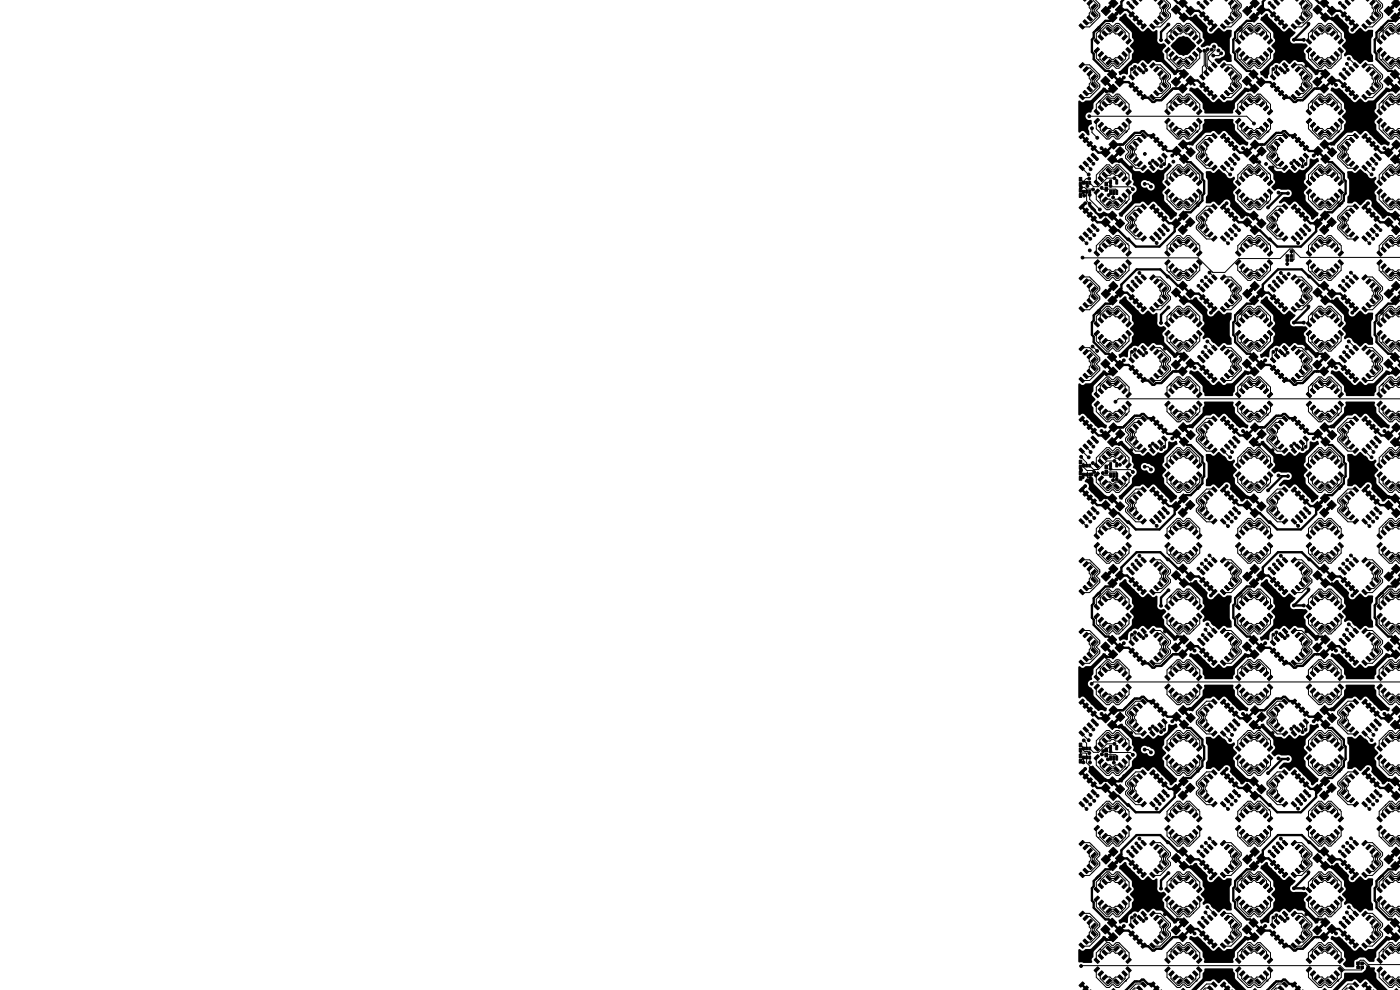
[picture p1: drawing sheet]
<svg xmlns="http://www.w3.org/2000/svg" width="297mm" height="210mm" viewBox="0 0 297 210" stroke-linecap="round" stroke-linejoin="round" font-family="sans-serif">
<g fill="#000" stroke="#000" stroke-width=".21">
<path d="M229.7 -.1h1.2l-.8 .4zM240 -.1h.6zM244.7 -.1h1.2l-.8 .4zM249.9 .6l1-.7 1 .7-1 1zM259.7 -.1h1.2l-.8 .4zM270 -.1h.6zM274.7 -.1h1.2l-.8 .4zM279.9 .6l1-.7 1 .7-1 1zM289.7 -.1h1.2l-.8 .4zM229.3 5l.8 .8-.4 .4-.8-.8zM229.7 13.3l.4 .4-.8 .7-.4-.3zM230.1 4.2l.8 .8-.4 .3-.8-.7z"/>
<path d="M230.1 19.2l.8 .8-.4 .3-.8-.7zM230.5 14.1l.4 .4-.8 .8-.4-.4zM231 3.3l.8 .8-.4 .4-.8-.8zM231 18.3l.8 .8-.4 .4-.8-.8zM230.6 .7l.8-.7 .4 .4-.8 .7zM231.4 15l.4 .4-.8 .7-.4-.4zM231.8 2.5l.8 .8-.4 .3-.8-.7zM231.8 17.5l.8 .8-.4 .3-.8-.7zM232.1 8.6l.4-.4 .8 .8-.4 .4zM232.2 .8l.4 .4-.8 .8-.4-.4zM231.4 16.6l.8-.8 .4 .4-.8 .8zM232.1 10.9l.8-.8 .4 .4-.8 .7z"/>
<path d="M233.3 7.4l.8 .7-.4 .4-.8-.7zM232.9 11.7l.8-.8 .4 .4-.8 .8zM234.2 6.5l.8 .8-.4 .4-.8-.8zM234.5 16.2l1 .9-1 1-1-.9zM233.8 12.6l.8-.8 .4 .4-.8 .7zM235 5.7l.8 .8-.4 .3-.8-.7zM233.6 2.3l1-.9 1 1-1 .9zM235.4 12.6l.4 .4-.8 .8-.4-.4zM234.9 15.8l1-1 1 .9-1 1zM235.1 18.9l1-1 1 .9-1 1zM237.1 5.7l.4 .4-.8 .7-.4-.3zM236 2.8l1 1-1 .9-1-1z"/>
<path d="M236.7 12.6l.8 .8-.4 .4-.8-.8zM237.9 6.5l.4 .4-.8 .8-.4-.4zM235.2 .7l1-.8 1 .8-1 1zM237.6 16.4l.9 1-1 1-.9-1zM237.1 12.2l.4-.4 .8 .8-.4 .3zM238 8.1l.8-.7 .4 .4-.8 .7zM236.6 2.1l1-1 1 1-1 1zM238 11.3l.4-.4 .8 .8-.4 .4zM238.8 9l.8-.8 .4 .4-.8 .8zM240.3 17.5l.4 .4-.8 .7-.4-.3zM240.3 2.5l.4 .4-.8 .7-.4-.3zM238.8 10.5l.4-.4 .8 .8-.4 .3z"/>
<path d="M239.9 .8l.8 .8-.4 .4-.8-.8zM239.5 16.2l.4-.4 .8 .8-.4 .4zM240.3 19.1l.8-.8 .4 .4-.8 .8zM240.3 4.1l.8-.8 .4 .4-.8 .8zM240.3 .4l.4-.4 .8 .7-.4 .4zM240.3 15.4l.4-.4 .8 .7-.4 .4zM242 19.2l.4 .4-.8 .7-.4-.3zM241.2 5l.8-.8 .4 .4-.8 .7zM241.2 -.1h1.2l-.4 .4zM241.2 14.5l.4-.4 .8 .8-.4 .4zM242 5.8l.8-.8 .4 .4-.8 .8zM242 13.7l.4-.4 .8 .8-.4 .3z"/>
<path d="M244.3 5l.8 .8-.4 .4-.8-.8zM244.7 13.3l.4 .4-.8 .7-.4-.3zM245.1 4.2l.8 .8-.4 .3-.8-.7zM245.1 19.2l.8 .8-.4 .3-.8-.7zM245.5 14.1l.4 .4-.8 .8-.4-.4zM246 3.3l.8 .8-.4 .4-.8-.8zM246 18.3l.8 .8-.4 .4-.8-.8zM245.6 .7l.8-.7 .4 .4-.8 .7zM246.4 15l.4 .4-.8 .7-.4-.4zM246.8 2.5l.8 .8-.4 .3-.8-.7zM246.8 17.5l.8 .8-.4 .3-.8-.7zM247.5 8.2l.8 .8-.4 .4-.8-.8z"/>
<path d="M247.2 .8l.4 .4-.8 .8-.4-.4zM246.4 16.6l.8-.8 .4 .4-.8 .8zM247.1 10.9l.8-.8 .4 .4-.8 .7zM248.3 7.4l.8 .7-.4 .4-.8-.7zM247.9 11.7l.8-.8 .4 .4-.8 .8zM249.2 6.5l.8 .8-.4 .4-.8-.8zM249.5 1.1l1 .9-1 1-1-.9zM248.8 12.6l.8-.8 .4 .4-.8 .7zM250 5.7l.8 .8-.4 .3-.8-.7zM248.5 17.3l.9-.9 1 1-.9 .9zM250.4 12.6l.4 .4-.8 .8-.4-.4zM251.2 2.7l.9 1-1 1-.9-1z"/>
<path d="M251.3 6.5l.8-.8 .4 .4-.8 .7zM249.9 18.8l.9-1 1 1-.9 1zM251.7 12.6l.8 .8-.4 .4-.8-.8zM250.2 15.6l.9-.9 1 1-.9 .9zM252.1 7.3l.8-.8 .4 .4-.8 .8zM252.6 1.3l.9 1-1 1-.9-1zM252.1 12.2l.4-.4 .8 .8-.4 .3zM253 8.1l.8-.7 .4 .4-.8 .7zM251.6 17.1l.9-1 1 1-.9 .9zM253 11.3l.4-.4 .8 .8-.4 .4zM253.8 9l.8-.8 .4 .4-.8 .8zM255.3 17.5l.4 .4-.8 .7-.4-.3z"/>
<path d="M254.5 3.3l.8-.8 .4 .4-.8 .7zM253.8 10.5l.4-.4 .8 .8-.4 .3zM254.9 .8l.8 .8-.4 .4-.8-.8zM254.5 16.2l.4-.4 .8 .8-.4 .4zM255.3 19.1l.8-.8 .4 .4-.8 .8zM256.1 3.3l.4 .4-.8 .8-.4-.4zM255.7 0l.8 .7-.4 .4-.8-.7zM255.7 15l.8 .7-.4 .4-.8-.7zM256.2 20l.8-.8 .4 .4-.8 .7zM256.2 5l.8-.8 .4 .4-.8 .7zM256.2 -.1h1.2l-.4 .4zM256.2 14.5l.4-.4 .8 .8-.4 .4z"/>
<path d="M257 5.8l.8-.8 .4 .4-.8 .8zM257.4 13.3l.8 .8-.4 .3-.8-.7zM259.3 5l.8 .8-.4 .4-.8-.8zM259.7 13.3l.4 .4-.8 .7-.4-.3zM260.1 19.2l.8 .8-.4 .3-.8-.7zM259.7 4.6l.4-.4 .8 .8-.4 .3zM259.7 14.9l.8-.8 .4 .4-.8 .8zM261 18.3l.8 .8-.4 .4-.8-.8zM261 3.3l.8 .8-.4 .4-.8-.8zM261.4 15l.4 .4-.8 .7-.4-.4zM260.6 .7l.8-.7 .4 .4-.8 .7zM261.8 17.5l.8 .8-.4 .3-.8-.7z"/>
<path d="M261.4 2.9l.4-.4 .8 .8-.4 .3zM262.1 8.6l.4-.4 .8 .8-.4 .4zM262.2 15.8l.4 .4-.8 .8-.4-.4zM262.2 .8l.4 .4-.8 .8-.4-.4zM262.1 10.9l.8-.8 .4 .4-.8 .7zM263.3 7.4l.8 .7-.4 .4-.8-.7zM263.7 10.9l.4 .4-.8 .8-.4-.4zM263.8 6.9l.4-.4 .8 .8-.4 .4zM264.5 16.2l1 .9-1 1-1-.9zM264.6 11.8l.4 .4-.8 .7-.4-.3zM265 5.7l.8 .8-.4 .3-.8-.7zM263.6 2.3l1-.9 1 1-1 .9z"/>
<path d="M265.4 12.6l.4 .4-.8 .8-.4-.4zM264.9 15.8l1-1 1 .9-1 1zM265.1 18.9l1-1 1 .9-1 1zM266.3 6.5l.8-.8 .4 .4-.8 .7zM265 3.7l1-.9 1 1-1 .9zM266.3 13l.4-.4 .8 .8-.4 .4zM267.1 7.3l.8-.8 .4 .4-.8 .8zM265.2 .7l1-.8 1 .8-1 1zM267.6 16.4l.9 1-1 1-.9-1zM267.1 12.2l.4-.4 .8 .8-.4 .3zM268.8 7.4l.4 .4-.8 .7-.4-.4zM266.6 2.1l1-1 1 1-1 1z"/>
<path d="M268 11.3l.4-.4 .8 .8-.4 .4zM269.6 8.2l.4 .4-.8 .8-.4-.4zM270.3 17.5l.4 .4-.8 .7-.4-.3zM269.5 3.3l.8-.8 .4 .4-.8 .7zM268.8 10.5l.4-.4 .8 .8-.4 .3zM269.9 .8l.8 .8-.4 .4-.8-.8zM269.5 16.2l.4-.4 .8 .8-.4 .4zM271.1 18.3l.4 .4-.8 .8-.4-.4zM271.1 3.3l.4 .4-.8 .8-.4-.4zM270.3 .4l.4-.4 .8 .7-.4 .4zM270.7 15l.8 .7-.4 .4-.8-.7zM272 19.2l.4 .4-.8 .7-.4-.3z"/>
<path d="M271.2 5l.8-.8 .4 .4-.8 .7zM271.2 -.1h1.2l-.4 .4zM271.6 14.1l.8 .8-.4 .4-.8-.8zM272 5.8l.8-.8 .4 .4-.8 .8zM272.4 13.3l.8 .8-.4 .3-.8-.7zM274.3 5l.8 .8-.4 .4-.8-.8zM274.7 13.3l.4 .4-.8 .7-.4-.3zM275.1 4.2l.8 .8-.4 .3-.8-.7zM275.1 19.2l.8 .8-.4 .3-.8-.7zM274.7 14.9l.8-.8 .4 .4-.8 .8zM276 3.3l.8 .8-.4 .4-.8-.8zM275.6 18.7l.4-.4 .8 .8-.4 .4z"/>
<path d="M275.6 .7l.8-.7 .4 .4-.8 .7zM275.6 15.7l.8-.7 .4 .4-.8 .7zM276.8 2.5l.8 .8-.4 .3-.8-.7zM276.8 17.5l.8 .8-.4 .3-.8-.7zM277.5 8.2l.8 .8-.4 .4-.8-.8zM277.2 .8l.4 .4-.8 .8-.4-.4zM276.4 16.6l.8-.8 .4 .4-.8 .8zM277.1 10.9l.8-.8 .4 .4-.8 .7zM278.3 7.4l.8 .7-.4 .4-.8-.7zM277.9 11.7l.8-.8 .4 .4-.8 .8zM278.8 6.9l.4-.4 .8 .8-.4 .4zM278.5 2.1l1-1 1 .9-1 1z"/>
<path d="M278.8 12.6l.8-.8 .4 .4-.8 .7zM280 5.7l.8 .8-.4 .3-.8-.7zM278.5 17.3l.9-.9 1 1-.9 .9zM280.4 12.6l.4 .4-.8 .8-.4-.4zM281.2 2.7l.9 1-1 1-.9-1zM281.3 6.5l.8-.8 .4 .4-.8 .7zM279.9 18.8l.9-1 1 1-.9 1zM281.7 12.6l.8 .8-.4 .4-.8-.8zM280.2 15.6l.9-.9 1 1-.9 .9zM282.1 7.3l.8-.8 .4 .4-.8 .8zM281.6 2.3l1-1 .9 1-1 1zM282.1 12.2l.4-.4 .8 .8-.4 .3z"/>
<path d="M283 8.1l.8-.7 .4 .4-.8 .7zM282.5 16.1l1 1-.9 .9-1-.9zM283 11.3l.4-.4 .8 .8-.4 .4zM283.8 9l.8-.8 .4 .4-.8 .8zM284.5 3.3l.8-.8 .4 .4-.8 .7zM285.3 17.5l.4 .4-.8 .7-.4-.3zM284.2 10.1l.8 .8-.4 .3-.8-.7zM284.5 16.2l.4-.4 .8 .8-.4 .4zM284.9 .8l.8 .8-.4 .4-.8-.8zM286.1 3.3l.4 .4-.8 .8-.4-.4zM285.3 19.1l.8-.8 .4 .4-.8 .8zM285.7 15l.8 .7-.4 .4-.8-.7z"/>
<path d="M285.7 0l.8 .7-.4 .4-.8-.7zM287 4.2l.4 .4-.8 .7-.4-.3zM287 19.2l.4 .4-.8 .7-.4-.3zM286.2 14.5l.4-.4 .8 .8-.4 .4zM286.2 -.1h1.2l-.4 .4zM287.8 5l.4 .4-.8 .8-.4-.4zM287.4 13.3l.8 .8-.4 .3-.8-.7zM289.3 5l.8 .8-.4 .4-.8-.8zM289.7 13.3l.4 .4-.8 .7-.4-.3zM290.1 19.2l.8 .8-.4 .3-.8-.7zM290.1 4.2l.8 .8-.4 .3-.8-.7zM289.7 14.9l.8-.8 .4 .4-.8 .8z"/>
<path d="M291 18.3l.8 .8-.4 .4-.8-.8zM291 3.3l.8 .8-.4 .4-.8-.8zM291.4 15l.4 .4-.8 .7-.4-.4zM290.6 .7l.8-.7 .4 .4-.8 .7zM291.8 17.5l.8 .8-.4 .3-.8-.7zM291.8 2.5l.8 .8-.4 .3-.8-.7zM292.5 8.2l.8 .8-.4 .4-.8-.8zM291.4 16.6l.8-.8 .4 .4-.8 .8zM292.2 .8l.4 .4-.8 .8-.4-.4zM292.1 10.9l.8-.8 .4 .4-.8 .7zM293.3 7.4l.8 .7-.4 .4-.8-.7zM292.9 11.7l.8-.8 .4 .4-.8 .8z"/>
<path d="M293.8 6.9l.4-.4 .8 .8-.4 .4zM294.5 16.2l1 .9-1 1-1-.9zM293.8 12.6l.8-.8 .4 .4-.8 .7zM295 5.7l.8 .8-.4 .3-.8-.7zM293.6 2.3l1-.9 1 1-1 .9zM295.4 12.6l.4 .4-.8 .8-.4-.4zM295.9 14.8l1 .9-1 1-1-.9zM295.1 18.9l1-1 1 .9-1 1zM297.1 5.7v.4l-.4 .7-.4-.3zM295 3.7l1-.9 1 1-1 .9zM296.7 12.6l.4 .8v.4l-.8-.8zM297.1 16.4v2l-.5-1z"/>
<path d="M297.1 1.1v2l-.5-1zM295.2 .7l1-.8 .9 .8-.9 1zM229 37.6h.5v.8h-.5zM229 38.7h.5v.8h-.5zM229.3 35l.8 .8-.4 .4-.8-.8zM229.3 20l.8 .8-.4 .4-.8-.8zM228.9 29l.8-.7 .4 .4-.8 .7zM229.7 38.5h.4v.6h-.4zM229.7 34.6l.4-.4 .8 .7-.4 .4zM230.3 38.5h.4v.6h-.4zM230.5 29.1l.4 .4-.8 .8-.4-.4zM231 33.3l.8 .8-.4 .4-.8-.8z"/>
<path d="M231 38.5h.4v.6h-.4zM230.6 30.7l.8-.7 .4 .3-.8 .8zM231.4 32.9l.4-.4 .8 .8-.4 .3zM232.1 38.6l.4-.4 .8 .8-.4 .4zM232.5 23.2l.8 .8-.4 .4-.8-.8zM231.4 31.6l.8-.8 .4 .4-.8 .8zM232.1 25.9l.8-.8 .4 .4-.8 .7zM233.3 37.4l.8 .7-.4 .4-.8-.8zM233.3 22.4l.8 .7-.4 .4-.8-.7zM233.6 32.4l.9-1 1 1-.9 1zM232.9 26.7l.8-.8 .4 .4-.8 .8zM233.8 36.9l.4-.4 .8 .8-.4 .4z"/>
<path d="M234.2 21.5l.8 .8-.4 .4-.8-.8zM234.4 38.7h.5v.8h-.5zM234.4 39.8h.5v.8h-.5zM233.8 27.5l.8-.7 .4 .4-.8 .7zM235.9 32.8l1 1-.9 1-1-1zM235 35.7l.8 .7-.4 .4-.8-.7zM234.6 21.1l.4-.4 .8 .8-.4 .3zM235.3 30.6l.9-.9 1 1-.9 .9zM235.4 38.2h.4v.9h-.4zM234.6 28.4l.8-.8 .4 .4-.8 .8zM236.3 36.4l.8-.7 .4 .4-.8 .7zM236.3 21.5l.8-.8 .4 .4-.8 .7z"/>
<path d="M237.6 31.1l1 1-.9 1-1-1zM236.7 38.2h.4v.9h-.4zM236.3 28l.4-.4 .8 .8-.4 .4zM237.1 37.3l.8-.8 .4 .4-.8 .8zM237.1 22.3l.8-.8 .4 .4-.8 .8zM237.5 26.8l.8 .7-.4 .4-.8-.7zM238 38.1l.8-.7 .4 .3-.8 .8zM238 23.1l.8-.7 .4 .4-.8 .7zM238 26.3l.4-.4 .8 .8-.4 .4zM238.8 39l.8-.8 .4 .4-.8 .8zM238.8 24l.8-.8 .4 .4-.8 .8zM239.5 33.3l.8-.8 .4 .4-.8 .7z"/>
<path d="M239.2 25.1l.8 .8-.4 .3-.8-.7zM239.9 30.8l.8 .8-.4 .4-.8-.8zM240.3 34.1l.8-.8 .4 .4-.8 .8zM240.3 30.3l.4-.3 .8 .7-.4 .4zM241.2 34.9l.8-.7 .4 .4-.8 .7zM241.6 29.1l.8 .8-.4 .4-.8-.8zM242 35.8l.8-.8 .4 .4-.8 .8zM242 20.8l.8-.8 .4 .4-.8 .8zM242 28.7l.4-.4 .8 .7-.4 .4zM244.3 35l.8 .8-.4 .4-.8-.8zM244.3 20l.8 .8-.4 .4-.8-.8zM243.9 29l.8-.7 .4 .4-.8 .7z"/>
<path d="M245.1 34.2l.8 .7-.4 .4-.8-.7zM245.5 29.1l.4 .4-.8 .8-.4-.4zM246 33.3l.8 .8-.4 .4-.8-.8zM245.6 30.7l.8-.7 .4 .3-.8 .8zM246.4 32.9l.4-.4 .8 .8-.4 .3zM247.5 38.2l.8 .8-.4 .4-.8-.8zM247.5 23.2l.8 .8-.4 .4-.8-.8zM247.2 30.8l.4 .4-.8 .8-.4-.4zM247.9 25.1l.4 .4-.8 .7-.4-.3zM247.9 37.7l.4-.3 .8 .7-.4 .4zM248.3 22.4l.8 .7-.4 .4-.8-.7zM247.9 26.7l.8-.8 .4 .4-.8 .8z"/>
<path d="M249.2 36.5l.8 .8-.4 .4-.8-.8zM249.2 21.5l.8 .8-.4 .4-.8-.8zM248.6 32.1l1-1 .9 .9-1 1zM249.6 26.8l.4 .4-.8 .7-.4-.4zM250 35.7l.8 .7-.4 .4-.8-.7zM250 20.7l.8 .8-.4 .3-.8-.7zM249.6 28.4l.8-.8 .4 .4-.8 .8zM251 29.6l1 1-1 1-1-1zM251.2 32.7l1 1-1 1-1-1zM251.3 36.4l.8-.7 .4 .4-.8 .7zM251.3 21.5l.8-.8 .4 .4-.8 .7zM251.3 28l.4-.4 .8 .8-.4 .4z"/>
<path d="M252.1 37.3l.8-.8 .4 .4-.8 .8zM252.1 22.3l.8-.8 .4 .4-.8 .8zM251.6 32.3l1-1 1 1-1 1zM252.1 27.2l.4-.4 .8 .7-.4 .4zM253.8 37.4l.4 .3-.8 .8-.4-.4zM253 23.1l.8-.7 .4 .4-.8 .7zM253 26.3l.4-.4 .8 .8-.4 .4zM254.6 38.2l.4 .4-.8 .8-.4-.4zM253.8 24l.8-.8 .4 .4-.8 .8zM254.5 33.3l.8-.8 .4 .4-.8 .7zM253.8 25.5l.4-.4 .8 .8-.4 .3zM254.5 31.2l.4-.4 .8 .8-.4 .4z"/>
<path d="M255.3 34.1l.8-.8 .4 .4-.8 .8zM255.3 30.3l.4-.3 .8 .7-.4 .4zM257 34.2l.4 .4-.8 .7-.4-.4zM256.2 29.5l.4-.4 .8 .8-.4 .4zM257.8 35l.4 .4-.8 .8-.4-.4zM257 20.8l.8-.8 .4 .4-.8 .8zM257 28.7l.4-.4 .8 .7-.4 .4zM259.3 20l.8 .8-.4 .4-.8-.8zM259.3 35l.8 .8-.4 .4-.8-.8zM258.9 29l.8-.7 .4 .4-.8 .7zM260.1 34.2l.8 .7-.4 .4-.7-.7zM259.8 29.9l.7-.8 .4 .4-.8 .8z"/>
<path d="M261 33.3l.8 .8-.4 .4-.8-.8zM260.6 30.7l.8-.7 .4 .3-.8 .8zM261.8 32.5l.8 .8-.4 .3-.7-.7zM262.5 23.2l.8 .8-.4 .4-.8-.8zM262.5 38.2l.8 .8-.4 .4-.8-.8zM261.5 31.6l.7-.8 .4 .4-.8 .8zM262.1 25.9l.8-.8 .4 .4-.8 .7zM263.3 22.4l.8 .7-.4 .4-.8-.7zM263 37.7l.3-.3 .8 .7-.4 .4zM263.6 32.4l.9-1 1 1-.9 1zM263 26.7l.7-.8 .4 .4-.8 .8zM264.2 21.5l.8 .8-.4 .4-.8-.8z"/>
<path d="M264.2 36.5l.8 .8-.4 .4-.8-.8zM264.6 26.8l.4 .4-.8 .7-.4-.4zM265 33.8l.9-1 1 1-.9 1zM265 20.7l.8 .8-.4 .3-.8-.7zM265 35.7l.8 .7-.4 .4-.7-.7zM265.3 30.6l.9-.9 1 1-.9 .9zM265.4 27.6l.4 .4-.8 .8-.3-.4zM266.3 21.5l.8-.8 .4 .4-.8 .7zM266.3 36.4l.8-.7 .4 .4-.8 .7zM266.7 32.1l.9-1 1 1-.9 1zM266.3 28l.4-.4 .8 .8-.4 .4zM267.1 22.3l.8-.8 .4 .4-.8 .8z"/>
<path d="M267.2 37.3l.7-.8 .4 .4-.8 .8zM267.5 26.8l.8 .7-.4 .4-.7-.7zM268.8 22.4l.4 .4-.8 .7-.4-.4zM268 38.1l.8-.7 .4 .3-.8 .8zM268 26.3l.4-.4 .8 .8-.4 .4zM268.8 24l.8-.8 .4 .4-.8 .8zM269.6 38.2l.4 .4-.8 .8-.3-.4zM269.5 33.3l.8-.8 .4 .4-.8 .7zM269.2 25.1l.8 .8-.4 .3-.7-.7zM269.5 31.2l.4-.4 .8 .8-.4 .4zM271.1 33.3l.4 .4-.8 .8-.3-.4zM270.7 30l.8 .7-.4 .4-.7-.8z"/>
<path d="M271.2 34.9l.8-.7 .4 .4-.8 .7zM271.2 29.5l.4-.4 .8 .8-.4 .4zM272 20.8l.8-.8 .4 .4-.8 .8zM272.1 35.8l.7-.8 .4 .4-.8 .8zM272.1 28.7l.3-.4 .8 .7-.4 .4zM273.9 20.4l.4-.4 .8 .8-.4 .4zM274.3 35l.8 .8-.4 .4-.8-.8zM274.7 28.3l.4 .4-.8 .7-.4-.4zM275.1 34.2l.8 .7-.4 .4-.7-.7zM275.5 29.1l.4 .4-.8 .8-.3-.4zM276 33.3l.8 .8-.4 .4-.8-.8zM275.6 30.7l.8-.7 .4 .3-.8 .8z"/>
<path d="M276.8 32.5l.8 .8-.4 .3-.7-.7zM277.5 23.2l.8 .8-.4 .4-.8-.8zM277.5 38.2l.8 .8-.4 .4-.8-.8zM276.5 31.6l.7-.8 .4 .4-.8 .8zM277.1 25.9l.8-.8 .4 .4-.8 .7zM277.9 22.8l.4-.4 .8 .7-.4 .4zM278.3 37.4l.8 .7-.4 .4-.7-.8zM278 26.7l.7-.8 .4 .4-.8 .8zM279.2 21.5l.8 .8-.4 .4-.8-.8zM279.2 36.5l.8 .8-.4 .4-.8-.8zM278.6 32.1l1-1 1 .9-1 1zM278.8 27.5l.8-.7 .4 .4-.8 .7z"/>
<path d="M279.6 21.1l.4-.4 .8 .8-.4 .3zM279.7 36.1l.3-.4 .8 .7-.4 .4zM279.7 28.4l.7-.8 .4 .4-.8 .8zM281 29.6l1 1-1 1-1-1zM281.2 32.7l1 1-1 1-1-1zM281.3 21.5l.8-.8 .4 .4-.8 .7zM281.3 36.4l.8-.7 .4 .4-.8 .7zM281.3 28l.4-.4 .8 .8-.4 .4zM282.1 22.3l.8-.8 .4 .4-.8 .8zM282.2 37.3l.7-.8 .4 .4-.8 .8zM281.6 32.3l1-1 1 1-1 1zM282.5 26.8l.8 .7-.4 .4-.7-.7z"/>
<path d="M283 23.1l.8-.7 .4 .4-.8 .7zM283 38.1l.8-.7 .4 .3-.8 .8zM283 26.3l.4-.4 .8 .8-.4 .4zM284.6 23.2l.4 .4-.8 .8-.4-.4zM283.9 39l.7-.8 .4 .4-.8 .8zM284.5 33.3l.8-.8 .4 .4-.8 .7zM284.2 25.1l.8 .8-.4 .3-.7-.7zM284.5 31.2l.4-.4 .8 .8-.4 .4zM285.4 34.1l.7-.8 .4 .4-.8 .8zM285.4 30.3l.3-.3 .8 .7-.4 .4zM286.2 34.9l.8-.7 .4 .4-.8 .7zM286.2 29.5l.4-.4 .8 .8-.4 .4z"/>
<path d="M287 20.8l.8-.8 .4 .4-.8 .8zM287.1 35.8l.7-.8 .4 .4-.8 .8zM287.1 28.7l.3-.4 .8 .7-.4 .4zM289.3 20l.8 .8-.4 .4-.8-.8zM289.3 35l.8 .8-.4 .4-.8-.8zM288.9 29l.8-.7 .4 .4-.8 .7zM290.1 34.2l.8 .7-.4 .4-.7-.7zM289.8 29.9l.7-.8 .4 .4-.8 .8zM291 33.3l.8 .8-.4 .4-.8-.8zM290.6 30.7l.8-.7 .4 .4-.8 .7zM291.8 32.5l.8 .8-.4 .3-.7-.7zM292.5 23.2l.8 .8-.4 .4-.8-.8z"/>
<path d="M292.5 38.2l.8 .8-.4 .4-.8-.8zM291.5 31.6l.7-.8 .4 .4-.8 .8zM292.1 25.9l.8-.8 .4 .4-.8 .7zM293.3 22.4l.8 .7-.4 .4-.8-.7zM293 37.8l.3-.4 .8 .7-.4 .4zM293.6 32.4l.9-1 1 1-.9 1zM293 26.7l.7-.8 .4 .4-.8 .8zM294.2 21.5l.8 .8-.4 .4-.8-.8zM293.8 36.9l.4-.4 .8 .8-.4 .4zM293.8 27.5l.8-.7 .4 .4-.8 .7zM295 33.8l.9-1 1 1-.9 1zM294.6 21.1l.4-.4 .8 .8-.4 .3z"/>
<path d="M295 35.7l.8 .7-.4 .4-.8-.7zM295.3 30.6l.9-.9 .9 1-.8 .9zM295.4 27.6l.4 .4-.8 .8-.4-.4zM297.1 20.7v.4l-.4 .7-.4-.3zM297.1 35.7v.4l-.4 .7-.4-.4zM297.1 31.1v2l-.4-1zM296.9 34.1h.2l-.1 .6-.3-.3zM296.3 28l.4-.4 .4 .8v.4zM229.3 50l.8 .8-.4 .4-.8-.8zM229 41.1h.5v.8h-.5zM229 40h.5v.8h-.5zM229.7 40.4h.4v.6h-.4z"/>
<path d="M229.7 43.3l.4 .4-.8 .7-.4-.4zM229.7 58.3l.4 .4-.8 .7-.4-.4zM229.7 49.6l.4-.4 .8 .7-.4 .4zM230.3 40.4h.4v.6h-.4zM229.7 44.9l.8-.8 .4 .4-.8 .8zM230.5 59.1l.4 .4-.8 .8-.4-.4zM231 40.4h.4v.6h-.4zM231 48.3l.8 .8-.4 .4-.8-.8zM230.6 45.7l.8-.7 .4 .3-.8 .8zM231.4 47.9l.4-.4 .8 .8-.4 .3zM232.1 53.6l.4-.4 .8 .8-.4 .4zM231.4 46.6l.8-.8 .4 .4-.8 .8z"/>
<path d="M232.1 40.9l.8-.8 .4 .4-.8 .7zM232.9 55.1l.4 .4-.8 .7-.4-.3zM233.3 52.4l.8 .7-.4 .4-.8-.8zM233.7 40.9l.4 .4-.8 .8-.4-.4zM233.7 55.9l.4 .4-.8 .8-.4-.4zM233.8 51.9l.4-.4 .8 .8-.4 .4zM234.6 46.2l.9 .9-1 1-.9-.9zM233.8 42.5l.8-.7 .4 .4-.8 .7zM234.6 56.8l.4 .4-.8 .7-.4-.4zM235 50.7l.8 .7-.4 .4-.8-.7zM235.4 40.4h.4v.9h-.4zM235.4 42.6l.4 .4-.8 .8-.4-.4z"/>
<path d="M235.4 57.6l.4 .4-.8 .8-.4-.4zM235 45.8l1-1 .9 .9-1 1zM236.1 40.4h.4v.9h-.4zM235.2 48.8l1-1 1 1-1 1zM236.3 51.4l.8-.7 .4 .4-.8 .7zM236.7 40.4h.4v.9h-.4zM236.3 43l.4-.4 .8 .8-.4 .4zM236.7 57.6l.8 .8-.4 .4-.8-.8zM237.1 52.3l.8-.8 .4 .4-.8 .8zM237.6 46.4l1 1-1 1-1-1zM237.1 42.2l.4-.4 .8 .7-.4 .4zM237.5 56.8l.8 .7-.4 .4-.8-.7z"/>
<path d="M238 53.1l.8-.7 .4 .3-.8 .8zM238 41.3l.4-.4 .8 .8-.4 .4zM238.4 55.9l.8 .8-.4 .4-.8-.8zM238.8 54l.8-.8 .4 .4-.8 .8zM239.5 48.3l.8-.8 .4 .4-.8 .7zM238.8 40.5l.4-.4 .8 .8-.4 .3zM239.2 55.1l.8 .8-.4 .3-.8-.7zM239.5 46.2l.4-.4 .8 .8-.4 .4zM240.3 49.1l.8-.8 .4 .4-.8 .8zM240.3 45.3l.4-.3 .8 .7-.4 .4zM241.2 49.9l.8-.7 .4 .4-.8 .7zM241.2 44.5l.4-.4 .8 .8-.4 .4z"/>
<path d="M242.8 50l.4 .4-.8 .8-.4-.4zM242 43.7l.4-.4 .8 .7-.4 .4zM242.4 58.3l.8 .7-.4 .4-.8-.7zM244.3 50l.8 .8-.4 .4-.8-.8zM244.7 43.3l.4 .4-.8 .7-.4-.4zM244.7 58.3l.4 .4-.8 .7-.4-.4zM245.1 49.2l.8 .7-.4 .4-.8-.7zM244.7 44.9l.8-.8 .4 .4-.8 .8zM245.5 59.1l.4 .4-.8 .8-.4-.4zM246 48.3l.8 .8-.4 .4-.8-.8zM245.6 45.7l.8-.7 .4 .3-.8 .8zM246.8 47.5l.8 .8-.4 .3-.8-.7z"/>
<path d="M247.1 53.6l.4-.4 .8 .8-.4 .4zM246.4 46.6l.8-.8 .4 .4-.8 .8zM247.1 40.9l.8-.8 .4 .4-.8 .7zM247.9 55.1l.4 .4-.8 .7-.4-.3zM247.9 52.7l.4-.3 .8 .7-.4 .4zM249.5 46.4l1 1-1 .9-1-1zM247.9 41.7l.8-.8 .4 .4-.8 .8zM248.7 55.9l.4 .4-.8 .8-.4-.4zM249.2 51.5l.8 .8-.4 .4-.8-.8zM249.9 48.8l1-1 1 1-1 .9zM248.8 42.5l.8-.7 .4 .4-.8 .7zM249.6 56.8l.4 .4-.8 .7-.4-.4z"/>
<path d="M249.6 51.1l.4-.4 .8 .7-.4 .4zM251.1 44.7l1 1-1 1-1-1zM249.6 43.4l.8-.8 .4 .4-.8 .8zM250.4 57.6l.4 .4-.8 .8-.4-.4zM249.9 60.6l1-.9 1 .9-1 1zM251.3 51.4l.8-.7 .4 .4-.8 .7zM251.5 47.1l1-1 1 1-1 1zM251.7 42.6l.8 .8-.4 .4-.8-.8zM251.7 57.6l.8 .8-.4 .4-.8-.8zM252.1 52.3l.8-.8 .4 .4-.8 .8zM252.1 42.2l.4-.4 .8 .7-.4 .4zM252.5 56.8l.8 .7-.4 .4-.8-.7z"/>
<path d="M253 53.1l.8-.7 .4 .3-.8 .8zM253.4 40.9l.8 .8-.4 .4-.8-.8zM253.4 55.9l.8 .8-.4 .4-.8-.8zM253.8 54l.8-.8 .4 .4-.8 .8zM254.5 48.3l.8-.8 .4 .4-.8 .7zM253.8 40.5l.4-.4 .8 .8-.4 .3zM254.2 55.1l.8 .8-.4 .3-.8-.7zM254.5 46.2l.4-.4 .8 .8-.4 .4zM255.3 49.1l.8-.8 .4 .4-.8 .8zM255.7 45l.8 .7-.4 .4-.8-.8zM257 49.2l.4 .4-.8 .7-.4-.4zM256.2 44.5l.4-.4 .8 .8-.4 .4z"/>
<path d="M257.8 50l.4 .4-.8 .8-.4-.4zM257.4 43.3l.8 .7-.4 .4-.8-.7zM257.4 58.3l.8 .7-.4 .4-.8-.7zM259.3 50l.8 .8-.4 .4-.8-.8zM259.7 58.3l.4 .4-.8 .7-.4-.4zM259.7 43.3l.4 .4-.8 .7-.4-.4zM260.1 49.2l.8 .7-.4 .4-.7-.7zM260.5 59.1l.4 .4-.8 .8-.4-.4zM260.5 44.1l.4 .4-.8 .8-.3-.4zM261 48.3l.8 .8-.4 .4-.8-.8zM261.4 45l.4 .3-.8 .8-.4-.4zM261.8 47.5l.8 .8-.4 .3-.7-.7z"/>
<path d="M262.5 53.2l.8 .8-.4 .4-.8-.8zM262.2 45.8l.4 .4-.8 .8-.3-.4zM262.1 55.9l.8-.8 .4 .4-.8 .7zM262.1 40.9l.8-.8 .4 .4-.8 .7zM263.3 52.4l.8 .7-.4 .4-.7-.8zM263.7 55.9l.4 .4-.8 .8-.4-.4zM263 41.7l.7-.8 .4 .4-.8 .8zM264.2 51.5l.8 .8-.4 .4-.8-.8zM263.6 47.2l1-1 .9 .9-1 1zM263.8 57.5l.8-.7 .4 .4-.8 .7zM264.6 41.8l.4 .4-.8 .7-.4-.4zM265 50.7l.8 .7-.4 .4-.7-.7z"/>
<path d="M265.4 57.6l.4 .4-.8 .8-.4-.4zM264.7 43.4l.7-.8 .4 .4-.8 .8zM266 44.8l.9 .9-1 1-.9-.9zM266.2 47.8l1 1-1 1-1-1zM267.1 50.7l.4 .4-.8 .7-.4-.4zM266.3 58l.4-.4 .8 .8-.4 .4zM266.3 43l.4-.4 .8 .8-.4 .4zM267.9 51.5l.4 .4-.8 .8-.3-.4zM266.6 47.4l1-1 1 1-1 1zM267.5 56.8l.8 .7-.4 .4-.8-.7zM267.2 42.2l.3-.4 .8 .7-.4 .4zM268 53.1l.8-.7 .4 .3-.8 .8z"/>
<path d="M268 56.3l.4-.4 .8 .8-.4 .4zM268.4 40.9l.8 .8-.4 .4-.8-.8zM268.9 54l.7-.8 .4 .4-.8 .8zM270.3 47.5l.4 .4-.8 .7-.4-.3zM269.2 55.1l.8 .8-.4 .3-.8-.7zM268.9 40.5l.3-.4 .8 .8-.4 .3zM269.9 45.8l.8 .8-.4 .4-.8-.8zM271.1 48.3l.4 .4-.8 .8-.3-.4zM270.7 45l.8 .7-.4 .4-.7-.8zM271.2 49.9l.8-.7 .4 .4-.8 .7zM271.2 44.5l.4-.4 .8 .8-.4 .4zM272.8 50l.4 .4-.8 .8-.3-.4z"/>
<path d="M272 58.7l.4-.4 .8 .7-.4 .4zM272.8 54h.6v.6h-.6zM272.4 43.3l.8 .7-.4 .4-.7-.7zM272.8 54.9h.6v.5h-.6zM273.7 54h.6v.6h-.6zM273.7 54.9h.5v.5h-.5zM274.3 50l.8 .8-.4 .4-.8-.8zM274.7 58.3l.4 .4-.8 .7-.4-.4zM274.7 43.3l.4 .4-.8 .7-.4-.4zM275.1 49.2l.8 .7-.4 .4-.7-.7zM275.5 59.1l.4 .4-.8 .8-.4-.4zM275.5 44.1l.4 .4-.8 .8-.3-.4z"/>
<path d="M276 48.3l.8 .8-.4 .4-.8-.8zM276.4 45l.4 .3-.8 .8-.4-.4zM276.8 47.5l.8 .8-.4 .3-.7-.7zM277.5 53.2l.8 .8-.4 .4-.8-.8zM277.2 45.8l.4 .4-.8 .8-.3-.4zM277.9 55.1l.4 .4-.8 .7-.4-.3zM277.1 40.9l.8-.8 .4 .4-.8 .7zM278.3 52.4l.8 .7-.4 .4-.7-.8zM278.5 47.3l1-.9 1 1-1 .9zM277.9 56.7l.8-.8 .4 .4-.8 .8zM278 41.7l.7-.8 .4 .4-.8 .8zM279.2 51.5l.8 .8-.4 .4-.8-.8z"/>
<path d="M280.9 47.8l1 1-1 .9-1-.9zM279.6 56.8l.4 .4-.8 .7-.4-.4zM278.8 42.5l.8-.7 .4 .4-.8 .7zM280 50.7l.8 .7-.4 .4-.7-.7zM280.1 45.7l1-1 1 1-1 1zM279.6 58.4l.8-.8 .4 .4-.8 .8zM279.7 43.4l.7-.8 .4 .4-.8 .8zM280.9 59.7l1 .9-1 1-1-1zM282.1 50.7l.4 .4-.8 .7-.4-.4zM282.5 46.1l1 1-1 1-1-1zM281.7 57.6l.8 .8-.4 .4-.8-.8zM281.3 43l.4-.4 .8 .8-.4 .4z"/>
<path d="M282.9 51.5l.4 .4-.8 .8-.3-.4zM282.1 57.2l.4-.4 .8 .7-.4 .4zM282.5 41.8l.8 .7-.4 .4-.7-.7zM283 53.1l.8-.7 .4 .3-.8 .8zM283.4 55.9l.8 .8-.4 .4-.8-.8zM283.4 40.9l.8 .8-.4 .4-.8-.8zM283.9 54l.7-.8 .4 .4-.8 .8zM285.3 47.5l.4 .4-.8 .7-.4-.3zM283.8 55.5l.4-.4 .8 .8-.4 .3zM283.9 40.5l.3-.4 .8 .8-.4 .3zM284.9 45.8l.8 .8-.4 .4-.8-.8zM286.1 48.3l.4 .4-.8 .8-.3-.4z"/>
<path d="M285.7 45l.8 .7-.4 .4-.7-.8zM287 49.2l.4 .4-.8 .7-.4-.4zM286.6 44.1l.8 .8-.4 .4-.8-.8zM287.8 50l.4 .4-.8 .8-.3-.4zM287.4 58.3l.8 .7-.4 .4-.8-.7zM287.4 43.3l.8 .7-.4 .4-.7-.7zM289.3 50l.8 .8-.4 .4-.8-.8zM289.7 58.3l.4 .4-.8 .7-.4-.4zM288.9 44l.8-.7 .4 .4-.8 .7zM290.1 49.2l.8 .7-.4 .4-.7-.7zM290.5 59.1l.4 .4-.8 .8-.4-.4zM290.5 44.1l.4 .4-.8 .8-.3-.4z"/>
<path d="M291 48.3l.8 .8-.4 .4-.8-.8zM291.4 45l.4 .4-.8 .7-.4-.4zM291.8 47.5l.8 .8-.4 .3-.7-.7zM292.5 53.2l.8 .8-.4 .4-.8-.8zM292.2 45.8l.4 .4-.8 .8-.3-.4zM292.9 55.1l.4 .4-.8 .7-.4-.3zM292.1 40.9l.8-.8 .4 .4-.8 .7zM293.3 52.4l.8 .7-.4 .4-.7-.7zM293.7 55.9l.4 .4-.8 .8-.4-.4zM293 41.7l.7-.8 .4 .4-.8 .8zM294.2 51.5l.8 .8-.4 .4-.8-.8zM294.6 46.2l.9 .9-1 1-.9-.9z"/>
<path d="M294.6 56.8l.4 .4-.8 .7-.4-.4zM293.8 42.5l.8-.7 .4 .4-.8 .7zM295 50.7l.8 .7-.4 .4-.8-.7zM295.4 57.6l.4 .4-.8 .8-.4-.4zM294.6 43.4l.8-.8 .4 .4-.8 .8zM295 45.8l1-1 .9 .9-1 1zM295.2 48.8l1-1 .9 1-.9 1zM297.1 50.7v.4l-.4 .7-.4-.4zM296.7 57.6l.4 .8v.4l-.8-.8zM296.3 43l.4-.4 .4 .8v.4zM297.1 46.4v2l-.5-1zM228.9 65.4l.4-.4 .8 .8-.4 .4z"/>
<path d="M229.7 73.3l.4 .4-.8 .7-.4-.4zM230.1 79.2l.8 .7-.4 .4-.8-.7zM230.1 64.2l.8 .7-.4 .4-.8-.7zM230.5 74.1l.4 .4-.8 .8-.4-.4zM230.6 78.7l.4-.4 .8 .8-.4 .4zM230.6 63.7l.4-.4 .8 .8-.4 .4zM230.6 60.7l.8-.7 .4 .3-.8 .8zM230.6 75.7l.8-.7 .4 .3-.8 .8zM231.8 77.5l.8 .8-.4 .3-.8-.7zM231.8 62.5l.8 .8-.4 .3-.8-.7zM232.1 68.6l.4-.4 .8 .8-.4 .4zM231.4 61.6l.8-.8 .4 .4-.8 .8z"/>
<path d="M231.4 76.6l.8-.8 .4 .4-.8 .8zM232.9 70.1l.4 .4-.8 .7-.4-.3zM233.3 67.4l.8 .7-.4 .4-.8-.8zM233.7 70.9l.4 .4-.8 .8-.4-.4zM234.2 66.5l.8 .8-.4 .4-.8-.8zM233.5 77.2l1-1 1 .9-1 1zM234.6 71.8l.4 .4-.8 .7-.4-.4zM235 65.7l.8 .7-.4 .4-.8-.7zM233.6 62.3l1-.9 1 .9-1 1zM235.4 72.6l.4 .4-.8 .8-.4-.4zM235.9 74.8l1 .9-1 1-1-.9zM236.1 77.9l1 .9-1 1-1-1z"/>
<path d="M236.3 66.4l.8-.7 .4 .4-.8 .7zM236 62.8l1 1-1 .9-1-1zM236.7 72.6l.8 .8-.4 .4-.8-.8zM237.1 67.3l.8-.8 .4 .4-.8 .8zM235.2 60.7l1-1 1 1-1 1zM236.6 77.4l1-1 .9 1-1 1zM237.5 71.8l.8 .7-.4 .4-.8-.7zM238.8 67.4l.4 .3-.8 .8-.4-.4zM237.6 61.1l1 1-1 1-1-1zM238.4 70.9l.8 .8-.4 .4-.8-.8zM238.8 69l.8-.8 .4 .4-.8 .8zM239.5 63.3l.8-.8 .4 .4-.8 .7z"/>
<path d="M239.5 78.3l.8-.8 .4 .4-.8 .7zM239.2 70.1l.8 .8-.4 .3-.8-.7zM239.9 75.8l.8 .8-.4 .4-.8-.8zM239.9 60.8l.8 .8-.4 .4-.8-.8zM241.1 63.3l.4 .4-.8 .8-.4-.4zM240.3 79.1l.8-.8 .4 .4-.8 .8zM240.7 75l.8 .7-.4 .4-.8-.8zM240.7 60l.8 .7-.4 .4-.8-.8zM241.2 64.9l.8-.7 .4 .4-.8 .7zM241.2 79.9l.8-.7 .4 .4-.8 .7zM241.6 74.1l.8 .8-.4 .4-.8-.8zM241.6 59.1l.8 .8-.4 .4-.8-.8z"/>
<path d="M242 65.8l.8-.8 .4 .4-.8 .8zM242.4 73.3l.8 .7-.4 .4-.8-.7zM244.3 65l.8 .8-.4 .4-.8-.8zM244.7 73.3l.4 .4-.8 .7-.4-.4zM244.7 79.6l.4-.4 .8 .7-.4 .4zM244.7 64.6l.4-.4 .8 .7-.4 .4zM245.5 74.1l.4 .4-.8 .8-.4-.4zM246 78.3l.8 .8-.4 .4-.8-.8zM246 63.3l.8 .8-.4 .4-.8-.8zM245.6 75.7l.8-.7 .4 .3-.8 .8zM245.6 60.7l.8-.7 .4 .3-.8 .8zM246.8 77.5l.8 .8-.4 .3-.8-.7z"/>
<path d="M246.8 62.5l.8 .8-.4 .3-.8-.7zM247.1 68.6l.4-.4 .8 .8-.4 .4zM246.4 76.6l.8-.8 .4 .4-.8 .8zM246.4 61.6l.8-.8 .4 .4-.8 .8zM247.9 70.1l.4 .4-.8 .7-.4-.3zM248.3 67.4l.8 .7-.4 .4-.8-.8zM248.7 70.9l.4 .4-.8 .8-.4-.4zM248.8 66.9l.4-.4 .8 .8-.4 .4zM249.5 61.1l1 .9-1 1-1-.9zM249.6 71.8l.4 .4-.8 .7-.4-.4zM250 65.7l.8 .7-.4 .4-.8-.7zM249.4 76.4l1 1-.9 .9-1-1z"/>
<path d="M250.4 72.6l.4 .4-.8 .8-.4-.4zM250.2 63.7l1-1 .9 1-1 1zM251.3 66.4l.8-.7 .4 .4-.8 .7zM249.9 78.8l.9-1 1 1-.9 1zM251.7 72.6l.8 .8-.4 .4-.8-.8zM251.1 74.7l1 1-.9 .9-1-1zM252.1 67.3l.8-.8 .4 .4-.8 .8zM252.6 61.3l.9 1-1 1-.9-1zM252.5 71.8l.8 .7-.4 .4-.8-.7zM253 68.1l.8-.7 .4 .3-.8 .8zM251.6 77l.9-.9 1 1-.9 .9zM253.4 70.9l.8 .8-.4 .4-.8-.8z"/>
<path d="M253.8 69l.8-.8 .4 .4-.8 .8zM254.5 63.3l.8-.8 .4 .4-.8 .7zM254.5 78.3l.8-.8 .4 .4-.8 .7zM254.2 70.1l.8 .8-.4 .3-.8-.7zM254.9 60.8l.8 .8-.4 .4-.8-.8zM254.9 75.8l.8 .8-.4 .4-.8-.8zM256.1 63.3l.4 .4-.8 .8-.4-.4zM255.3 79.1l.8-.8 .4 .4-.8 .8zM255.7 60l.8 .7-.4 .4-.8-.8zM255.7 75l.8 .7-.4 .4-.8-.8zM256.2 64.9l.8-.7 .4 .4-.8 .7zM256.2 79.9l.8-.7 .4 .4-.8 .7z"/>
<path d="M256.6 59.1l.8 .8-.4 .4-.8-.8zM256.6 74.1l.8 .8-.4 .4-.8-.8zM257 65.8l.8-.8 .4 .4-.8 .8zM257.4 73.3l.8 .7-.4 .4-.8-.7zM259.3 65l.8 .8-.4 .4-.8-.8zM259.7 73.3l.4 .4-.8 .7-.4-.4zM260.1 64.2l.8 .7-.4 .4-.8-.7zM260.1 79.2l.8 .7-.4 .4-.8-.7zM260.5 74.1l.4 .4-.8 .8-.4-.4zM261 63.3l.8 .8-.4 .4-.8-.8zM261 78.3l.8 .8-.4 .4-.8-.8zM260.6 75.7l.8-.7 .4 .3-.8 .8z"/>
<path d="M260.6 60.7l.8-.7 .4 .3-.8 .8zM261.4 62.9l.4-.4 .8 .8-.4 .3zM261.4 77.9l.4-.4 .8 .8-.4 .3zM262.1 68.6l.4-.4 .8 .8-.4 .4zM261.4 76.6l.8-.8 .4 .4-.8 .8zM261.4 61.6l.8-.8 .4 .4-.8 .8zM262.1 70.9l.8-.8 .4 .4-.8 .7zM262.9 67.7l.4-.3 .8 .7-.4 .4zM263.7 70.9l.4 .4-.8 .8-.4-.4zM263.8 66.9l.4-.4 .8 .8-.4 .4zM264.5 76.2l1 .9-1 1-1-.9zM263.8 72.5l.8-.7 .4 .4-.8 .7z"/>
<path d="M265 65.7l.8 .7-.4 .4-.8-.7zM264.6 61.4l1 .9-1 1-1-1zM265.4 72.6l.4 .4-.8 .8-.4-.4zM264.9 75.8l1-1 1 .9-1 1zM265.1 78.8l1-.9 1 .9-1 1zM266.3 66.4l.8-.7 .4 .4-.8 .7zM265 63.7l1-.9 1 1-1 .9zM266.3 73l.4-.4 .8 .8-.4 .4zM267.1 67.3l.8-.8 .4 .4-.8 .8zM265.2 60.7l1-1 1 1-1 1zM267.6 76.4l.9 1-1 1-.9-1zM267.5 71.8l.8 .7-.4 .4-.8-.7z"/>
<path d="M268 68.1l.8-.7 .4 .3-.8 .8zM267.6 61.1l1 1-1 1-1-1zM268 71.3l.4-.4 .8 .8-.4 .4zM268.8 69l.8-.8 .4 .4-.8 .8zM269.5 78.3l.8-.8 .4 .4-.8 .7zM270.3 62.5l.4 .4-.8 .7-.4-.3zM269.2 70.1l.8 .8-.4 .3-.8-.7zM269.9 60.8l.8 .8-.4 .4-.8-.8zM269.9 75.8l.8 .8-.4 .4-.8-.8zM270.3 79.1l.8-.8 .4 .4-.8 .8zM271.1 63.3l.4 .4-.8 .8-.4-.4zM270.3 60.3l.4-.3 .8 .7-.4 .4z"/>
<path d="M270.3 75.3l.4-.3 .8 .7-.4 .4zM271.2 79.9l.8-.7 .4 .4-.8 .7zM271.2 64.9l.8-.7 .4 .4-.8 .7zM271.6 59.1l.8 .8-.4 .4-.8-.8zM271.6 74.1l.8 .8-.4 .4-.8-.8zM272 65.8l.8-.8 .4 .4-.8 .8zM272 73.7l.4-.4 .8 .7-.4 .4zM274.3 65l.8 .8-.4 .4-.8-.8zM274.7 73.3l.4 .4-.8 .7-.4-.4zM275.1 64.2l.8 .7-.4 .4-.8-.7zM275.1 79.2l.8 .7-.4 .4-.8-.7zM275.5 74.1l.4 .4-.8 .8-.4-.4z"/>
<path d="M276 63.3l.8 .8-.4 .4-.8-.8zM276 78.3l.8 .8-.4 .4-.8-.8zM275.6 60.7l.8-.7 .4 .3-.8 .8zM275.6 75.7l.8-.7 .4 .3-.8 .8zM276.8 62.5l.8 .8-.4 .3-.8-.7zM276.8 77.5l.8 .8-.4 .3-.8-.7zM277.5 68.2l.8 .8-.4 .4-.8-.8zM276.4 61.6l.8-.8 .4 .4-.8 .8zM276.4 76.6l.8-.8 .4 .4-.8 .8zM277.9 70.1l.4 .4-.8 .7-.4-.3zM277.9 67.7l.4-.3 .8 .7-.4 .4zM277.9 71.7l.8-.8 .4 .4-.8 .8z"/>
<path d="M279.2 66.5l.8 .8-.4 .4-.8-.8zM278.5 62.1l1-1 1 .9-1 1zM279.6 71.8l.4 .4-.8 .7-.4-.4zM279.6 66.1l.4-.4 .8 .7-.4 .4zM278.5 77.3l.9-.9 1 1-.9 .9zM279.6 73.4l.8-.8 .4 .4-.8 .8zM280.2 63.7l1-1 .9 1-1 1zM281.3 66.4l.8-.7 .4 .4-.8 .7zM280.8 77.8l1 1-.9 1-1-1zM281.7 72.6l.8 .8-.4 .4-.8-.8zM280.2 75.6l.9-.9 1 1-.9 .9zM282.1 67.3l.8-.8 .4 .4-.8 .8z"/>
<path d="M282.6 61.3l.9 1-1 1-.9-1zM282.1 72.2l.4-.4 .8 .7-.4 .4zM283 68.1l.8-.7 .4 .3-.8 .8zM282.5 76.1l1 1-.9 .9-1-1zM283.4 70.9l.8 .8-.4 .4-.8-.8zM283.8 69l.8-.8 .4 .4-.8 .8zM284.5 78.3l.8-.8 .4 .4-.8 .7zM284.5 63.3l.8-.8 .4 .4-.8 .7zM283.8 70.5l.4-.4 .8 .8-.4 .3zM284.5 76.2l.4-.4 .8 .8-.4 .4zM284.5 61.2l.4-.4 .8 .8-.4 .4zM285.3 79.1l.8-.8 .4 .4-.8 .8z"/>
<path d="M285.3 64.1l.8-.8 .4 .4-.8 .8zM285.7 75l.8 .7-.4 .4-.8-.8zM285.7 60l.8 .7-.4 .4-.8-.8zM287 79.2l.4 .4-.8 .7-.4-.4zM287 64.2l.4 .4-.8 .7-.4-.4zM286.2 74.5l.4-.4 .8 .8-.4 .4zM286.2 59.5l.4-.4 .8 .8-.4 .4zM287.8 65l.4 .4-.8 .8-.4-.4zM287.4 73.3l.8 .7-.4 .4-.8-.7zM289.3 65l.8 .8-.4 .4-.8-.8zM289.7 73.3l.4 .4-.8 .7-.4-.4zM289.7 79.6l.4-.4 .8 .7-.4 .4z"/>
<path d="M289.7 64.6l.4-.4 .8 .7-.4 .4zM290.5 74.1l.4 .4-.8 .8-.4-.4zM291 78.3l.8 .8-.4 .4-.8-.8zM291 63.3l.8 .8-.4 .4-.8-.8zM290.6 75.7l.8-.7 .4 .3-.8 .8zM290.6 60.7l.8-.7 .4 .3-.8 .8zM291.8 77.5l.8 .8-.4 .3-.8-.7zM291.8 62.5l.8 .8-.4 .3-.8-.7zM292.5 68.2l.8 .8-.4 .4-.8-.8zM291.4 76.6l.8-.8 .4 .4-.8 .8zM291.4 61.6l.8-.8 .4 .4-.8 .8zM292.9 70.1l.4 .4-.8 .7-.4-.3z"/>
<path d="M293.3 67.4l.8 .7-.4 .4-.8-.8zM293.7 70.9l.4 .4-.8 .8-.4-.4zM294.2 66.5l.8 .8-.4 .4-.8-.8zM294.5 76.2l1 .9-1 1-1-.9zM294.6 71.8l.4 .4-.8 .7-.4-.4zM295 65.7l.8 .7-.4 .4-.8-.7zM294.6 61.4l1 .9-1 1-1-1zM295.4 72.6l.4 .4-.8 .8-.4-.4zM294.9 75.8l1-1 1 .9-1 1zM295.1 78.8l1-.9 1 .9-1 1zM297.1 65.7v.4l-.4 .7-.4-.4zM295 63.7l1-.9 1 1-1 .9z"/>
<path d="M296.7 72.6l.4 .8v.4l-.8-.8zM297.1 76.4v2l-.5-1zM297.1 61.1v2l-.5-1zM296.2 59.7l.9 1-.9 1-1-1zM229 97.6h.5v.8h-.5zM229 98.7h.5v.8h-.5zM229.3 95l.8 .8-.4 .4-.8-.8zM228.9 80.4l.4-.4 .8 .8-.4 .4zM228.9 89l.8-.7 .4 .4-.8 .7zM229.7 98.5h.4v.6h-.4zM230.1 94.2l.8 .7-.4 .4-.8-.7zM230.3 98.5h.4v.6h-.4z"/>
<path d="M229.7 89.9l.8-.8 .4 .4-.8 .8zM231 93.3l.8 .8-.4 .4-.8-.8zM231 98.5h.4v.6h-.4zM231.4 90l.4 .3-.8 .8-.4-.4zM231.8 92.5l.8 .8-.4 .3-.8-.7zM232.5 98.2l.8 .8-.4 .4-.8-.8zM232.1 83.6l.4-.4 .8 .8-.4 .4zM231.4 91.6l.8-.8 .4 .4-.8 .8zM232.1 85.9l.8-.8 .4 .4-.8 .7zM233.3 97.4l.8 .7-.4 .4-.8-.8zM233.3 82.4l.8 .7-.4 .4-.8-.8zM234.5 91.4l1 1-.9 1-1-1z"/>
<path d="M232.9 86.7l.8-.8 .4 .4-.8 .8zM234.2 96.5l.8 .8-.4 .4-.8-.8zM234.2 81.5l.8 .8-.4 .4-.8-.8zM234.4 98.7h.5v.8h-.5zM234.4 99.8h.5v.8h-.5zM233.8 87.5l.8-.7 .4 .4-.8 .7zM235 93.8l.9-1 1 1-.9 1zM235 95.7l.8 .7-.4 .4-.8-.7zM235 80.7l.8 .7-.4 .4-.8-.7zM235.3 90.6l.9-.9 1 1-.9 .9zM235.4 98.1h.4v.9h-.4zM234.6 88.4l.8-.8 .4 .4-.8 .8z"/>
<path d="M237.1 95.7l.4 .4-.8 .7-.4-.4zM237.1 80.7l.4 .4-.8 .7-.4-.4zM237.6 91.1l1 1-.9 1-1-1zM236.7 98.1h.4v.9h-.4zM236.3 88l.4-.4 .8 .8-.4 .4zM237.9 96.5l.4 .4-.8 .8-.4-.4zM237.1 82.3l.8-.8 .4 .4-.8 .8zM237.1 87.2l.4-.4 .8 .7-.4 .4zM238.8 97.4l.4 .3-.8 .8-.4-.4zM238 83.1l.8-.7 .4 .3-.8 .8zM238 86.3l.4-.4 .8 .8-.4 .4zM239.6 98.2l.4 .4-.8 .8-.4-.4z"/>
<path d="M238.8 84l.8-.8 .4 .4-.8 .8zM239.5 93.3l.8-.8 .4 .4-.8 .7zM238.8 85.5l.4-.4 .8 .8-.4 .3zM239.5 91.2l.4-.4 .8 .8-.4 .4zM240.3 94.1l.8-.8 .4 .4-.8 .8zM240.7 90l.8 .7-.4 .4-.8-.8zM242 94.2l.4 .4-.8 .7-.4-.4zM241.6 89.1l.8 .8-.4 .4-.8-.8zM242.8 95l.4 .4-.8 .8-.4-.4zM242 80.8l.8-.8 .4 .4-.8 .8zM242 88.7l.4-.4 .8 .7-.4 .4zM244.3 95l.8 .8-.4 .4-.8-.8z"/>
<path d="M244.3 80l.8 .8-.4 .4-.8-.8zM243.9 89l.8-.7 .4 .4-.8 .7zM245.1 94.2l.8 .7-.4 .4-.8-.7zM244.7 89.9l.8-.8 .4 .4-.8 .8zM246 93.3l.8 .8-.4 .4-.8-.8zM245.6 90.7l.8-.7 .4 .3-.8 .8zM246.8 92.5l.8 .8-.4 .3-.8-.7zM247.5 98.2l.8 .8-.4 .4-.8-.8zM247.1 83.6l.4-.4 .8 .8-.4 .4zM247.2 90.8l.4 .4-.8 .8-.4-.4zM247.1 85.9l.8-.8 .4 .4-.8 .7zM248.3 97.4l.8 .7-.4 .4-.8-.8z"/>
<path d="M248.3 82.4l.8 .7-.4 .4-.8-.8zM247.9 86.7l.8-.8 .4 .4-.8 .8zM249.2 96.5l.8 .8-.4 .4-.8-.8zM249.2 81.5l.8 .8-.4 .4-.8-.8zM248.6 92.1l1-1 .9 .9-1 1zM248.8 87.5l.8-.7 .4 .4-.8 .7zM250 95.7l.8 .7-.4 .4-.8-.7zM250 80.7l.8 .7-.4 .4-.8-.7zM249.6 88.4l.8-.8 .4 .4-.8 .8zM251 89.6l1 1-1 1-1-1zM251.2 92.7l1 1-1 1-1-1zM252.1 95.7l.4 .4-.8 .7-.4-.4z"/>
<path d="M251.3 81.4l.8-.7 .4 .4-.8 .7zM251.3 88l.4-.4 .8 .8-.4 .4zM252.9 96.5l.4 .4-.8 .8-.4-.4zM252.1 82.3l.8-.8 .4 .4-.8 .8zM252.6 91.3l1 1-1 1-1-1zM252.1 87.2l.4-.4 .8 .7-.4 .4zM253.8 97.4l.4 .3-.8 .8-.4-.4zM253 83.1l.8-.7 .4 .3-.8 .8zM253 86.3l.4-.4 .8 .8-.4 .4zM254.6 98.2l.4 .4-.8 .8-.4-.4zM253.8 84l.8-.8 .4 .4-.8 .8zM254.5 93.3l.8-.8 .4 .4-.8 .7z"/>
<path d="M253.8 85.5l.4-.4 .8 .8-.4 .3zM254.5 91.2l.4-.4 .8 .8-.4 .4zM255.3 94.1l.8-.8 .4 .4-.8 .8zM255.3 90.3l.4-.3 .8 .7-.4 .4zM257 94.2l.4 .4-.8 .7-.4-.4zM256.2 89.5l.4-.4 .8 .8-.4 .4zM257.8 95l.4 .4-.8 .8-.4-.4zM257 80.8l.8-.8 .4 .4-.8 .8zM257 88.7l.4-.4 .8 .7-.4 .4zM259.3 80l.8 .8-.4 .4-.8-.8zM258.9 95.4l.4-.4 .8 .8-.4 .4zM258.9 89l.8-.7 .4 .4-.8 .7z"/>
<path d="M260.1 94.2l.8 .7-.4 .4-.7-.7zM260.5 89.1l.4 .4-.8 .8-.3-.4zM260.6 93.7l.4-.4 .8 .8-.4 .4zM260.6 90.7l.8-.7 .4 .3-.8 .8zM261.8 92.5l.8 .8-.4 .3-.7-.7zM262.1 83.6l.4-.4 .8 .8-.4 .4zM262.5 98.2l.8 .8-.4 .4-.8-.8zM261.5 91.6l.7-.8 .4 .4-.8 .8zM262.9 85.1l.4 .4-.8 .7-.4-.3zM263.3 82.4l.8 .7-.4 .4-.8-.8zM263 97.7l.3-.3 .8 .7-.4 .4zM264.5 91.4l1 1-.9 1-1-1z"/>
<path d="M263.7 85.9l.4 .4-.8 .8-.3-.4zM263.8 81.9l.4-.4 .8 .8-.4 .4zM264.2 96.5l.8 .8-.4 .4-.8-.8zM264.6 86.8l.4 .4-.8 .7-.4-.4zM265 93.8l.9-1 1 1-.9 1zM265 80.7l.8 .7-.4 .4-.8-.7zM264.6 96.1l.4-.4 .8 .7-.4 .4zM266.2 89.7l1 1-.9 .9-1-1zM265.4 87.6l.4 .4-.8 .8-.4-.4zM266.3 81.4l.8-.7 .4 .4-.8 .7zM266.3 96.4l.8-.7 .4 .4-.8 .7zM266.7 92.1l.9-1 1 1-.9 1z"/>
<path d="M266.7 87.6l.8 .8-.4 .4-.8-.8zM267.1 82.3l.8-.8 .4 .4-.8 .8zM267.2 97.3l.7-.8 .4 .4-.8 .8zM267.2 87.2l.3-.4 .8 .7-.4 .4zM268 83.1l.8-.7 .4 .3-.8 .8zM268 98.1l.8-.7 .4 .3-.8 .8zM268.4 85.9l.8 .8-.4 .4-.8-.8zM269.6 83.2l.4 .4-.8 .8-.4-.4zM268.9 99l.7-.8 .4 .4-.8 .8zM269.5 93.3l.8-.8 .4 .4-.8 .7zM269.2 85.1l.8 .8-.4 .3-.7-.7zM269.5 91.2l.4-.4 .8 .8-.4 .4z"/>
<path d="M270.4 94.1l.7-.8 .4 .4-.8 .8zM270.7 90l.8 .7-.4 .4-.7-.8zM272 94.2l.4 .4-.8 .7-.4-.4zM271.6 89.1l.8 .8-.4 .4-.8-.8zM272 80.8l.8-.8 .4 .4-.8 .8zM272.8 95l.4 .4-.8 .8-.4-.4zM272.4 88.3l.8 .7-.4 .4-.8-.7zM274.3 80l.8 .8-.4 .4-.8-.8zM274.3 95l.8 .8-.4 .4-.8-.8zM274.7 88.3l.4 .4-.8 .7-.4-.4zM274.8 94.6l.3-.4 .8 .7-.4 .4zM274.8 89.9l.7-.8 .4 .4-.8 .8z"/>
<path d="M276 93.3l.8 .8-.4 .4-.8-.8zM276.4 90l.4 .3-.8 .8-.4-.4zM276.5 92.9l.3-.4 .8 .8-.4 .3zM277.5 83.2l.8 .8-.4 .4-.8-.8zM277.1 98.6l.4-.4 .8 .8-.4 .4zM276.5 91.6l.7-.8 .4 .4-.8 .8zM277.1 85.9l.8-.8 .4 .4-.8 .7zM277.9 82.7l.4-.3 .8 .7-.4 .4zM278.3 97.4l.8 .7-.4 .4-.7-.8zM278.7 85.9l.4 .4-.8 .8-.3-.4zM279.2 81.5l.8 .8-.4 .4-.8-.8zM278.8 96.9l.4-.4 .8 .8-.4 .4z"/>
<path d="M279.6 91.1l1 .9-1 1-1-.9zM279.6 86.8l.4 .4-.8 .7-.4-.4zM279.6 81.1l.4-.4 .8 .7-.4 .4zM280 95.7l.8 .7-.4 .4-.8-.7zM280.4 87.6l.4 .4-.8 .8-.4-.4zM280 90.6l1-1 1 1-1 1zM280.2 93.7l1-1 1 1-1 1zM281.3 81.4l.8-.7 .4 .4-.8 .7zM282.1 95.7l.4 .4-.8 .7-.4-.4zM281.3 88l.4-.4 .8 .8-.4 .4zM282.1 82.3l.8-.8 .4 .4-.8 .8zM282.2 97.3l.7-.8 .4 .4-.8 .8z"/>
<path d="M282.6 91.3l1 1-1 1-1-1zM282.5 86.8l.8 .7-.4 .4-.7-.7zM283 83.1l.8-.7 .4 .3-.8 .8zM283 98.1l.8-.7 .4 .3-.8 .8zM283 86.3l.4-.4 .8 .8-.4 .4zM283.8 84l.8-.8 .4 .4-.8 .8zM283.9 99l.7-.8 .4 .4-.8 .8zM284.5 93.3l.8-.8 .4 .4-.8 .7zM284.2 85.1l.8 .8-.4 .3-.7-.7zM284.9 90.8l.8 .8-.4 .4-.8-.8zM285.4 94.1l.7-.8 .4 .4-.8 .8zM285.7 90l.8 .7-.4 .4-.7-.8z"/>
<path d="M286.2 94.9l.8-.7 .4 .4-.8 .7zM286.6 89.1l.8 .8-.4 .4-.8-.8zM287.8 80l.4 .4-.8 .8-.4-.4zM287 95.8l.8-.8 .4 .4-.8 .8zM287.4 88.3l.8 .7-.4 .4-.8-.7zM289.3 80l.8 .8-.4 .4-.8-.8zM289.3 95l.8 .8-.4 .4-.8-.8zM289.7 88.3l.4 .4-.8 .7-.4-.4zM289.8 94.6l.3-.4 .8 .7-.4 .4zM290.5 89.1l.4 .4-.8 .8-.3-.4zM291 93.3l.8 .8-.4 .4-.8-.8zM290.6 90.7l.8-.7 .4 .3-.8 .8z"/>
<path d="M291.5 92.9l.3-.4 .8 .8-.4 .3zM292.5 83.2l.8 .8-.4 .4-.8-.8zM292.1 98.6l.4-.4 .8 .8-.4 .4zM291.5 91.6l.7-.8 .4 .4-.8 .8zM292.9 85.1l.4 .4-.8 .7-.4-.3zM293.3 82.4l.8 .7-.4 .4-.8-.8zM293.3 97.4l.8 .7-.4 .4-.7-.8zM293.6 92.4l.9-1 1 1-.9 1zM293.7 85.9l.4 .4-.8 .8-.3-.4zM294.2 81.5l.8 .8-.4 .4-.8-.8zM294.2 96.5l.8 .8-.4 .4-.8-.8zM293.8 87.5l.8-.7 .4 .4-.8 .7z"/>
<path d="M295.9 92.8l1 1-.9 1-1-1zM295 80.7l.8 .7-.4 .4-.8-.7zM294.6 96.1l.4-.4 .8 .7-.4 .4zM295.3 90.6l.9-.9 .9 1-.8 .9zM294.6 88.4l.8-.8 .4 .4-.8 .8zM297.1 80.7v.4l-.4 .7-.4-.4zM297.1 95.7v.4l-.4 .7-.4-.4zM297.1 91.1v2l-.4-1zM296.9 94.1h.2l-.1 .6-.2-.2zM296.7 87.6l.4 .8v.4l-.8-.8zM229.3 110l.8 .8-.4 .4-.8-.8zM229 101.1h.5v.8h-.5z"/>
<path d="M229 100h.5v.8h-.5zM229.7 100.4h.4v.6h-.4zM228.9 104l.8-.7 .4 .4-.8 .7zM228.9 119l.8-.7 .4 .3-.8 .8zM230.1 109.2l.8 .7-.4 .4-.8-.7zM230.3 100.4h.4v.6h-.4zM229.7 104.9l.8-.8 .4 .4-.8 .8zM229.7 119.9l.8-.8 .4 .4-.8 .8zM231 100.4h.4v.6h-.4zM231 108.3l.8 .8-.4 .4-.8-.8zM230.6 105.7l.8-.7 .4 .3-.8 .8zM231.8 107.5l.8 .8-.4 .3-.8-.7z"/>
<path d="M232.5 113.2l.8 .8-.4 .4-.8-.8zM231.4 106.6l.8-.8 .4 .4-.8 .8zM232.1 100.9l.8-.8 .4 .4-.8 .7zM232.1 115.8l.8-.7 .4 .4-.8 .7zM233.3 112.4l.8 .7-.4 .4-.8-.8zM232.9 101.7l.8-.8 .4 .4-.8 .8zM232.9 116.7l.8-.8 .4 .4-.8 .8zM234.2 111.5l.8 .8-.4 .4-.8-.8zM233.6 107.2l1-1 .9 .9-1 1zM233.8 102.5l.8-.7 .4 .4-.8 .7zM233.8 117.5l.8-.7 .4 .4-.8 .7zM235 110.7l.8 .7-.4 .4-.8-.7z"/>
<path d="M235.4 100.3h.4v.9h-.4zM234.6 103.4l.8-.8 .4 .4-.8 .8zM234.6 118.4l.8-.8 .4 .4-.8 .8zM236 104.8l.9 .9-1 1-.9-.9zM236.1 100.3h.4v.9h-.4zM235.2 108.8l1-1 1 1-1 1zM237.1 110.7l.4 .4-.8 .7-.4-.4zM236.7 100.3h.4v.9h-.4zM236.3 103l.4-.4 .8 .8-.4 .4zM236.3 118l.4-.4 .8 .8-.4 .4zM237.9 111.5l.4 .4-.8 .8-.4-.4zM236.6 107.4l1-1 1 1-1 1z"/>
<path d="M237.1 102.2l.4-.4 .8 .7-.4 .4zM237.5 116.8l.8 .7-.4 .4-.8-.7zM238.8 112.4l.4 .3-.8 .8-.4-.4zM238 101.3l.4-.4 .8 .8-.4 .4zM238 116.3l.4-.4 .8 .8-.4 .4zM239.6 113.2l.4 .4-.8 .8-.4-.4zM239.5 108.3l.8-.8 .4 .4-.8 .7zM238.8 100.5l.4-.4 .8 .8-.4 .3zM239.2 115.1l.8 .7-.4 .4-.8-.7zM239.5 106.2l.4-.4 .8 .8-.4 .4zM240.3 109.1l.8-.8 .4 .4-.8 .8zM240.3 105.3l.4-.3 .8 .7-.4 .4z"/>
<path d="M242 109.2l.4 .4-.8 .7-.4-.4zM241.2 104.5l.4-.4 .8 .8-.4 .4zM242.8 110l.4 .4-.8 .8-.4-.4zM242 103.7l.4-.4 .8 .7-.4 .4zM242 118.6l.4-.3 .8 .7-.4 .4zM244.3 110l.8 .8-.4 .4-.8-.8zM243.9 104l.8-.7 .4 .4-.8 .7zM243.9 119l.8-.7 .4 .3-.8 .8zM245.1 109.2l.8 .7-.4 .4-.8-.7zM244.7 104.9l.8-.8 .4 .4-.8 .8zM245.5 119.1l.4 .4-.8 .8-.4-.4zM246 108.3l.8 .8-.4 .4-.8-.8z"/>
<path d="M245.6 105.7l.8-.7 .4 .3-.8 .8zM246.8 107.5l.8 .8-.4 .3-.8-.7zM247.5 113.2l.8 .8-.4 .4-.8-.8zM247.2 105.8l.4 .4-.8 .8-.4-.4zM247.9 100.1l.4 .4-.8 .7-.4-.3zM247.1 115.8l.8-.7 .4 .4-.8 .7zM248.3 112.4l.8 .7-.4 .4-.8-.8zM248.5 107.3l1-.9 1 1-1 .9zM247.9 101.7l.8-.8 .4 .4-.8 .8zM247.9 116.7l.8-.8 .4 .4-.8 .8zM249.2 111.5l.8 .8-.4 .4-.8-.8zM250.9 107.8l1 1-1 .9-1-1z"/>
<path d="M248.8 102.5l.8-.7 .4 .4-.8 .7zM248.8 117.5l.8-.7 .4 .4-.8 .7zM250 110.7l.8 .7-.4 .4-.8-.7zM250.1 105.7l1-1 1 1-1 1zM249.6 103.4l.8-.8 .4 .4-.8 .8zM249.6 118.4l.8-.8 .4 .4-.8 .8zM250.9 119.6l1 1-1 1-1-1zM252.1 110.7l.4 .4-.8 .7-.4-.4zM252.5 106.1l1 1-1 1-1-1zM251.3 103l.4-.4 .8 .8-.4 .4zM251.7 117.6l.8 .8-.4 .4-.8-.8zM252.9 111.5l.4 .4-.8 .8-.4-.4z"/>
<path d="M252.1 102.2l.4-.4 .8 .7-.4 .4zM252.1 117.2l.4-.4 .8 .7-.4 .4zM253.8 112.4l.4 .3-.8 .8-.4-.4zM253 101.3l.4-.4 .8 .8-.4 .4zM253.4 115.9l.8 .8-.4 .4-.8-.8zM254.6 113.2l.4 .4-.8 .8-.4-.4zM254.5 108.3l.8-.8 .4 .4-.8 .7zM253.8 100.5l.4-.4 .8 .8-.4 .3zM253.8 115.5l.4-.4 .8 .7-.4 .4zM254.5 106.2l.4-.4 .8 .8-.4 .4zM255.3 109.1l.8-.8 .4 .4-.8 .8zM255.3 105.3l.4-.3 .8 .7-.4 .4z"/>
<path d="M256.2 109.9l.8-.7 .4 .4-.8 .7zM256.2 104.5l.4-.4 .8 .8-.4 .4zM257.8 110l.4 .4-.8 .8-.4-.4zM257 103.7l.4-.4 .8 .7-.4 .4zM257.4 118.3l.8 .7-.4 .4-.8-.8zM258.9 110.4l.4-.4 .8 .8-.4 .4zM258.9 119l.8-.7 .4 .3-.8 .8zM258.9 104l.8-.7 .4 .4-.8 .7zM260.1 109.2l.8 .7-.4 .4-.7-.7zM259.7 119.9l.8-.8 .4 .4-.8 .8zM260.5 104.1l.4 .4-.8 .8-.3-.4zM260.6 108.7l.4-.4 .8 .8-.4 .4z"/>
<path d="M260.6 105.7l.8-.7 .4 .3-.8 .8zM261.8 107.5l.8 .8-.4 .3-.7-.7zM262.5 113.2l.8 .8-.4 .4-.8-.8zM262.2 105.8l.4 .4-.8 .8-.3-.4zM262.1 115.8l.8-.7 .4 .4-.8 .7zM262.9 100.1l.4 .4-.8 .7-.4-.3zM263 112.7l.3-.3 .8 .7-.4 .4zM262.9 116.7l.8-.8 .4 .4-.8 .8zM263.7 100.9l.4 .4-.8 .8-.3-.4zM264.2 111.5l.8 .8-.4 .4-.8-.8zM263.6 107.2l1-1 .9 .9-1 1zM263.8 117.5l.8-.7 .4 .4-.8 .7z"/>
<path d="M264.6 101.8l.4 .4-.8 .7-.4-.4zM264.6 111.1l.4-.4 .8 .7-.4 .4zM264.6 118.4l.8-.8 .4 .4-.8 .8zM265.4 102.6l.4 .4-.8 .8-.4-.4zM265 105.8l1-1 .9 .9-1 1zM266.2 107.8l1 1-1 1-1-1zM266.3 111.4l.8-.7 .4 .4-.8 .7zM266.7 117.6l.8 .8-.4 .4-.8-.8zM266.7 102.6l.8 .8-.4 .4-.8-.8zM267.2 112.3l.7-.8 .4 .4-.8 .8zM266.6 107.4l1-1 1 1-1 1zM267.5 116.8l.8 .7-.4 .4-.8-.7z"/>
<path d="M267.2 102.2l.3-.4 .8 .7-.4 .4zM268 113.1l.8-.7 .4 .3-.8 .8zM268.4 115.9l.8 .8-.4 .4-.8-.8zM268.4 100.9l.8 .8-.4 .4-.8-.8zM268.9 114l.7-.8 .4 .4-.8 .8zM269.5 108.3l.8-.8 .4 .4-.8 .7zM269.2 115.1l.8 .7-.4 .4-.8-.7zM269.2 100.1l.8 .8-.4 .3-.7-.7zM269.5 106.2l.4-.4 .8 .8-.4 .4zM270.4 109.1l.7-.8 .4 .4-.8 .8zM270.7 105l.8 .7-.4 .4-.7-.8zM272 109.2l.4 .4-.8 .7-.4-.4z"/>
<path d="M271.6 104.1l.8 .8-.4 .4-.8-.8zM272.8 110l.4 .4-.8 .8-.4-.4zM272.4 118.3l.8 .7-.4 .4-.8-.8zM272.4 103.3l.8 .7-.4 .4-.8-.7zM274.3 110l.8 .8-.4 .4-.8-.8zM273.9 119l.8-.7 .4 .3-.8 .8zM274.7 103.3l.4 .4-.8 .7-.4-.4zM274.8 109.6l.3-.4 .8 .7-.4 .4zM274.7 119.9l.8-.8 .4 .4-.8 .8zM274.8 104.9l.7-.8 .4 .4-.8 .8zM276 108.3l.8 .8-.4 .4-.8-.8zM276.4 105l.4 .3-.8 .8-.4-.4z"/>
<path d="M276.5 107.9l.3-.4 .8 .8-.4 .3zM277.1 113.6l.4-.4 .8 .8-.4 .4zM276.5 106.6l.7-.8 .4 .4-.8 .8zM277.9 115.1l.4 .4-.8 .7-.4-.4zM277.1 100.9l.8-.8 .4 .4-.8 .7zM278.3 112.4l.8 .7-.4 .4-.7-.8zM279.5 106.4l1 1-1 .9-1-1zM277.9 116.7l.8-.8 .4 .4-.8 .8zM278.7 100.9l.4 .4-.8 .8-.3-.4zM278.8 111.9l.4-.4 .8 .8-.4 .4zM279.9 108.7l1-.9 1 1-1 .9zM278.8 117.5l.8-.7 .4 .4-.8 .7z"/>
<path d="M279.6 101.8l.4 .4-.8 .7-.4-.4zM280 110.7l.8 .7-.4 .4-.8-.7zM280.1 105.7l1-1 1 1-1 1zM279.6 118.4l.8-.8 .4 .4-.8 .8zM280.4 102.6l.4 .4-.8 .8-.4-.4zM280.9 119.6l1 1-1 1-1-1zM282.1 110.7l.4 .4-.8 .7-.4-.4zM282.5 106.1l1 1-1 1-1-1zM281.7 117.6l.8 .8-.4 .4-.8-.8zM281.3 103l.4-.4 .8 .8-.4 .4zM282.9 111.5l.4 .4-.8 .8-.3-.4zM282.5 116.8l.8 .7-.4 .4-.8-.7z"/>
<path d="M282.5 101.8l.8 .7-.4 .4-.7-.7zM283 113.1l.8-.7 .4 .3-.8 .8zM283.4 115.9l.8 .8-.4 .4-.8-.8zM283 101.3l.4-.4 .8 .8-.4 .4zM283.9 114l.7-.8 .4 .4-.8 .8zM284.5 108.3l.8-.8 .4 .4-.8 .7zM284.2 115.1l.8 .7-.4 .4-.8-.7zM284.2 100.1l.8 .8-.4 .3-.7-.7zM284.9 105.8l.8 .8-.4 .4-.8-.8zM285.4 109.1l.7-.8 .4 .4-.8 .8zM285.7 105l.8 .7-.4 .4-.7-.8zM286.2 109.9l.8-.7 .4 .4-.8 .7z"/>
<path d="M286.6 104.1l.8 .8-.4 .4-.8-.8zM287 110.8l.8-.8 .4 .4-.8 .8zM287.4 118.3l.8 .7-.4 .4-.8-.8zM287.4 103.3l.8 .7-.4 .4-.8-.7zM289.3 110l.8 .8-.4 .4-.8-.8zM288.9 119l.8-.7 .4 .3-.8 .8zM289.7 103.3l.4 .4-.8 .7-.4-.4zM289.8 109.6l.3-.4 .8 .7-.4 .4zM289.7 119.9l.8-.8 .4 .4-.8 .8zM290.5 104.1l.4 .4-.8 .8-.3-.4zM291 108.3l.8 .8-.4 .4-.8-.8zM290.6 105.7l.8-.7 .4 .3-.8 .8z"/>
<path d="M291.5 107.9l.3-.4 .8 .8-.4 .3zM292.1 113.6l.4-.4 .8 .8-.4 .4zM291.5 106.6l.7-.8 .4 .4-.8 .8zM292.9 115.1l.4 .4-.8 .7-.4-.4zM292.9 100.1l.4 .4-.8 .7-.4-.3zM293.3 112.4l.8 .7-.4 .4-.7-.8zM292.9 116.7l.8-.8 .4 .4-.8 .8zM293.7 100.9l.4 .4-.8 .8-.3-.4zM294.2 111.5l.8 .8-.4 .4-.8-.8zM293.6 107.2l1-1 .9 .9-1 1zM293.8 117.5l.8-.7 .4 .4-.8 .7zM294.6 101.8l.4 .4-.8 .7-.4-.4z"/>
<path d="M294.6 111.1l.4-.4 .8 .7-.4 .4zM294.6 118.4l.8-.8 .4 .4-.8 .8zM294.6 103.4l.8-.8 .4 .4-.8 .8zM296 104.8l.9 .9-1 1-.9-.9zM295.2 108.8l1-1 .9 1-.9 1zM297.1 110.7v.4l-.4 .7-.4-.4zM297.1 106.4v2l-.5-1zM296.7 117.6l.4 .8v.4l-.8-.8zM296.7 102.6l.4 .8v.4l-.8-.8zM229.3 125l.8 .8-.4 .4-.8-.8zM229.7 133.3l.4 .3-.8 .8-.4-.4zM230.1 139.2l.8 .7-.4 .4-.8-.7z"/>
<path d="M230.1 124.2l.8 .7-.4 .4-.8-.7zM230.5 134.1l.4 .4-.8 .8-.4-.4zM231 138.3l.8 .8-.4 .4-.8-.8zM231 123.3l.8 .8-.4 .4-.8-.8zM231.4 135l.4 .3-.8 .8-.4-.4zM230.6 120.7l.8-.7 .4 .3-.8 .8zM231.4 137.9l.4-.4 .8 .7-.4 .4zM231.4 122.9l.4-.4 .8 .7-.4 .4zM232.5 128.2l.8 .8-.4 .4-.8-.8zM231.4 136.6l.8-.8 .4 .4-.8 .8zM231.4 121.6l.8-.8 .4 .4-.8 .8zM232.9 130.1l.4 .4-.8 .7-.4-.4z"/>
<path d="M233.3 127.4l.8 .7-.4 .4-.8-.8zM233.7 130.9l.4 .4-.8 .8-.4-.4zM233.8 126.9l.4-.4 .8 .8-.4 .4zM234.5 136.2l1 .9-1 1-1-.9zM233.8 132.5l.8-.7 .4 .4-.8 .7zM234.6 126l.4-.3 .8 .7-.4 .4zM234.6 121.3l1 1-1 1-1-1zM235.4 132.6l.4 .4-.8 .8-.4-.4zM234.9 135.8l1-1 1 .9-1 1zM235.1 138.8l1-1 1 1-1 1zM236.3 126.4l.8-.7 .4 .3-.8 .8zM235 123.7l1-.9 1 1-1 .9z"/>
<path d="M236.3 133l.4-.4 .8 .8-.4 .4zM237.1 127.3l.8-.8 .4 .4-.8 .8zM235.2 120.7l1-1 1 1-1 1zM237.6 136.4l.9 1-1 1-.9-1zM237.5 131.8l.8 .7-.4 .4-.8-.7zM238 128.1l.8-.7 .4 .3-.8 .8zM237.6 121.1l1 1-1 1-1-1zM238 131.3l.4-.4 .8 .8-.4 .4zM238.8 129l.8-.8 .4 .4-.8 .8zM240.3 122.5l.4 .4-.8 .7-.4-.4zM240.3 137.5l.4 .4-.8 .7-.4-.4zM239.2 130.1l.8 .7-.4 .4-.8-.7z"/>
<path d="M239.5 121.2l.4-.4 .8 .8-.4 .4zM239.9 135.8l.8 .8-.4 .4-.8-.8zM240.3 124.1l.8-.8 .4 .4-.8 .8zM241.1 138.3l.4 .4-.8 .8-.4-.4zM240.3 120.3l.4-.3 .8 .7-.4 .4zM240.3 135.3l.4-.3 .8 .7-.4 .4zM242 124.2l.4 .4-.8 .7-.4-.4zM241.2 139.9l.8-.7 .4 .4-.8 .7zM241.6 119.1l.8 .8-.4 .4-.8-.8zM241.6 134.1l.8 .8-.4 .4-.8-.8zM242 125.8l.8-.8 .4 .4-.8 .8zM242 133.6l.4-.3 .8 .7-.4 .4z"/>
<path d="M244.3 125l.8 .8-.4 .4-.8-.8zM244.7 133.3l.4 .3-.8 .8-.4-.4zM245.1 139.2l.8 .7-.4 .4-.8-.7zM245.1 124.2l.8 .7-.4 .4-.8-.7zM245.5 134.1l.4 .4-.8 .8-.4-.4zM246 138.3l.8 .8-.4 .4-.8-.8zM246 123.3l.8 .8-.4 .4-.8-.8zM246.4 135l.4 .3-.8 .8-.4-.4zM245.6 120.7l.8-.7 .4 .3-.8 .8zM246.8 137.5l.8 .7-.4 .4-.8-.7zM246.8 122.5l.8 .7-.4 .4-.8-.7zM247.5 128.2l.8 .8-.4 .4-.8-.8z"/>
<path d="M247.2 135.8l.4 .4-.8 .8-.4-.4zM246.4 121.6l.8-.8 .4 .4-.8 .8zM247.9 130.1l.4 .4-.8 .7-.4-.4zM247.9 127.7l.4-.3 .8 .7-.4 .4zM247.9 131.7l.8-.8 .4 .4-.8 .8zM249.2 126.5l.8 .8-.4 .4-.8-.8zM248.5 122.1l1-1 1 .9-1 1zM249.6 131.8l.4 .4-.8 .7-.4-.4zM249.6 126l.4-.3 .8 .7-.4 .4zM248.5 137.3l.9-.9 1 1-.9 .9zM249.6 133.4l.8-.8 .4 .4-.8 .8zM250.2 123.7l1-1 .9 1-1 1z"/>
<path d="M251.3 126.4l.8-.7 .4 .3-.8 .8zM250.8 137.8l1 1-.9 1-1-1zM251.7 132.6l.8 .8-.4 .4-.8-.8zM250.2 135.6l.9-.9 1 1-.9 .9zM252.1 127.3l.8-.8 .4 .4-.8 .8zM252.6 121.3l.9 1-1 1-.9-1zM252.1 132.2l.4-.4 .8 .7-.4 .4zM253 128.1l.8-.7 .4 .3-.8 .8zM252.5 136.1l1 1-.9 .9-1-1zM253 131.3l.4-.4 .8 .8-.4 .4zM253.8 129l.8-.8 .4 .4-.8 .8zM254.5 138.2l.8-.7 .4 .4-.8 .7z"/>
<path d="M254.5 123.2l.8-.7 .4 .4-.8 .7zM253.8 130.5l.4-.4 .8 .7-.4 .4zM254.5 121.2l.4-.4 .8 .8-.4 .4zM254.5 136.2l.4-.4 .8 .8-.4 .4zM256.1 138.3l.4 .4-.8 .8-.4-.4zM255.3 124.1l.8-.8 .4 .4-.8 .8zM255.3 120.3l.4-.3 .8 .7-.4 .4zM255.7 135l.8 .7-.4 .4-.8-.8zM257 139.2l.4 .4-.8 .7-.4-.4zM256.2 124.9l.8-.7 .4 .4-.8 .7zM256.2 119.5l.4-.4 .8 .8-.4 .4zM256.2 134.5l.4-.4 .8 .8-.4 .4z"/>
<path d="M257.8 125l.4 .4-.8 .8-.4-.4zM257.4 133.3l.8 .7-.4 .4-.8-.8zM259.3 125l.8 .8-.4 .4-.8-.8zM259.7 133.3l.4 .3-.8 .8-.4-.4zM260.1 124.2l.8 .7-.4 .4-.8-.7zM260.1 139.2l.8 .7-.4 .4-.8-.7zM260.5 134.1l.4 .4-.8 .8-.4-.4zM261 123.3l.8 .8-.4 .4-.8-.8zM261 138.3l.8 .8-.4 .4-.8-.8zM261.4 135l.4 .3-.8 .8-.4-.4zM260.6 120.7l.8-.7 .4 .3-.8 .8zM261.8 122.5l.8 .7-.4 .4-.8-.7z"/>
<path d="M261.8 137.5l.8 .7-.4 .4-.8-.7zM262.5 128.2l.8 .8-.4 .4-.8-.8zM262.2 135.8l.4 .4-.8 .8-.4-.4zM261.4 121.6l.8-.8 .4 .4-.8 .8zM262.9 130.1l.4 .4-.8 .7-.4-.4zM263.3 127.4l.8 .7-.4 .4-.8-.8zM262.9 131.7l.8-.8 .4 .4-.8 .8zM264.2 126.5l.8 .8-.4 .4-.8-.8zM264.5 136.2l1 .9-1 1-1-.9zM264.6 131.8l.4 .4-.8 .7-.4-.4zM264.6 126l.4-.3 .8 .7-.4 .4zM264.6 121.3l1 1-1 1-1-1z"/>
<path d="M265.4 132.6l.4 .4-.8 .8-.4-.4zM264.9 135.8l1-1 1 .9-1 1zM266.1 137.8l1 1-1 1-1-1zM266.3 126.4l.8-.7 .4 .3-.8 .8zM265 123.7l1-.9 1 1-1 .9zM266.7 132.6l.8 .8-.4 .4-.8-.8zM267.1 127.3l.8-.8 .4 .4-.8 .8zM266.2 119.7l1 1-1 1-1-1zM266.6 137.4l1-1 .9 1-1 1zM267.5 131.8l.8 .7-.4 .4-.8-.7zM268 128.1l.8-.7 .4 .3-.8 .8zM266.6 122.1l1-1 1 1-1 1z"/>
<path d="M268.4 130.9l.8 .8-.4 .4-.8-.8zM268.8 129l.8-.8 .4 .4-.8 .8zM269.5 138.2l.8-.7 .4 .4-.8 .7zM269.5 123.2l.8-.7 .4 .4-.8 .7zM269.2 130.1l.8 .7-.4 .4-.8-.7zM269.5 121.2l.4-.4 .8 .8-.4 .4zM269.9 135.8l.8 .8-.4 .4-.8-.8zM271.1 138.3l.4 .4-.8 .8-.4-.4zM270.3 124.1l.8-.8 .4 .4-.8 .8zM270.3 120.3l.4-.3 .8 .7-.4 .4zM270.7 135l.8 .7-.4 .4-.8-.8zM271.2 139.9l.8-.7 .4 .4-.8 .7z"/>
<path d="M271.2 124.9l.8-.7 .4 .4-.8 .7zM271.6 119.1l.8 .8-.4 .4-.8-.8zM271.6 134.1l.8 .8-.4 .4-.8-.8zM272.8 125l.4 .4-.8 .8-.4-.4zM272.4 133.3l.8 .7-.4 .4-.8-.8zM274.3 125l.8 .8-.4 .4-.8-.8zM274.7 133.3l.4 .3-.8 .8-.4-.4zM275.1 139.2l.8 .7-.4 .4-.8-.7zM275.1 124.2l.8 .7-.4 .4-.8-.7zM275.5 134.1l.4 .4-.8 .8-.4-.4zM276 138.3l.8 .8-.4 .4-.8-.8zM276 123.3l.8 .8-.4 .4-.8-.8z"/>
<path d="M275.6 120.7l.8-.7 .4 .3-.8 .8zM276.4 135l.4 .3-.8 .8-.4-.4zM276.8 137.5l.8 .7-.4 .4-.8-.7zM276.8 122.5l.8 .7-.4 .4-.8-.7zM277.5 128.2l.8 .8-.4 .4-.8-.8zM277.2 120.8l.4 .4-.8 .8-.4-.4zM277.2 135.8l.4 .4-.8 .8-.4-.4zM277.9 130.1l.4 .4-.8 .7-.4-.4zM278.3 127.4l.8 .7-.4 .4-.8-.8zM277.9 131.7l.8-.8 .4 .4-.8 .8zM279.2 126.5l.8 .8-.4 .4-.8-.8zM278.5 122.1l1-1 1 .9-1 1z"/>
<path d="M279.6 131.8l.4 .4-.8 .7-.4-.4zM280 125.7l.8 .7-.4 .4-.8-.8zM278.5 137.3l.9-.9 1 1-.9 .9zM280.4 132.6l.4 .4-.8 .8-.4-.4zM281.2 122.7l.9 1-1 1-.9-1zM281.3 126.4l.8-.7 .4 .3-.8 .8zM279.9 138.8l.9-1 1 1-.9 1zM281.7 132.6l.8 .8-.4 .4-.8-.8zM280.2 135.6l.9-.9 1 1-.9 .9zM282.1 127.3l.8-.8 .4 .4-.8 .8zM281.6 122.3l1-1 .9 1-1 1zM282.5 131.8l.8 .7-.4 .4-.8-.7z"/>
<path d="M283 128.1l.8-.7 .4 .3-.8 .8zM282.5 136.1l1 1-.9 .9-1-1zM283 131.3l.4-.4 .8 .8-.4 .4zM283.8 129l.8-.8 .4 .4-.8 .8zM284.5 123.2l.8-.7 .4 .4-.8 .7zM284.5 138.2l.8-.7 .4 .4-.8 .7zM284.2 130.1l.8 .7-.4 .4-.8-.7zM284.9 135.8l.8 .8-.4 .4-.8-.8zM284.5 121.2l.4-.4 .8 .8-.4 .4zM285.3 124.1l.8-.8 .4 .4-.8 .8zM286.1 138.3l.4 .4-.8 .8-.4-.4zM285.7 135l.8 .7-.4 .4-.8-.8z"/>
<path d="M285.3 120.3l.4-.3 .8 .7-.4 .4zM286.2 124.9l.8-.7 .4 .4-.8 .7zM286.2 139.9l.8-.7 .4 .4-.8 .7zM286.6 134.1l.8 .8-.4 .4-.8-.8zM286.6 119.1l.8 .8-.4 .4-.8-.8zM287 125.8l.8-.8 .4 .4-.8 .8zM287.4 133.3l.8 .7-.4 .4-.8-.8zM289.3 125l.8 .8-.4 .4-.8-.8zM289.7 133.3l.4 .3-.8 .8-.4-.4zM290.1 139.2l.8 .7-.4 .4-.8-.7zM290.1 124.2l.8 .7-.4 .4-.8-.7zM290.5 134.1l.4 .4-.8 .8-.4-.4z"/>
<path d="M290.6 138.7l.4-.4 .8 .8-.4 .4zM290.6 123.7l.4-.4 .8 .8-.4 .4zM290.6 135.7l.8-.7 .4 .3-.8 .8zM290.6 120.7l.8-.7 .4 .3-.8 .8zM291.8 137.5l.8 .7-.4 .4-.8-.7zM291.8 122.5l.8 .7-.4 .4-.8-.7zM292.5 128.2l.8 .8-.4 .4-.8-.8zM292.2 135.8l.4 .4-.8 .8-.4-.4zM292.2 120.8l.4 .4-.8 .8-.4-.4zM292.9 130.1l.4 .4-.8 .7-.4-.4zM292.9 127.7l.4-.3 .8 .7-.4 .4zM292.9 131.7l.8-.8 .4 .4-.8 .8z"/>
<path d="M294.2 126.5l.8 .8-.4 .4-.8-.8zM293.5 137.2l1-1 1 .9-1 1zM294.6 131.8l.4 .4-.8 .7-.4-.4zM294.6 126l.4-.3 .8 .7-.4 .4zM293.6 122.3l1-1 1 1-1 1zM294.6 133.4l.8-.8 .4 .4-.8 .8zM295.9 134.8l1 .9-1 1-1-.9zM296.1 137.8l1 1-1 1-1-1zM297.1 125.7v.3l-.4 .8-.4-.4zM296 122.8l1 1-1 .9-1-1zM297.1 121.1v2l-.5-1zM296.2 119.7l.9 1-.9 1-1-1z"/>
<path d="M297.1 136.4v2l-.5-1zM296.7 132.6l.4 .8v.4l-.8-.8zM229 157.6h.5v.8h-.5zM229 158.7h.5v.8h-.5zM229.3 155l.8 .8-.4 .4-.8-.8zM229.3 140l.8 .8-.4 .4-.8-.8zM229.7 148.3l.4 .3-.8 .8-.4-.4zM229.7 158.5h.4v.6h-.4zM230.1 154.2l.8 .7-.4 .4-.8-.7zM230.3 158.5h.4v.6h-.4zM230.5 149.1l.4 .4-.8 .8-.4-.4zM231 153.3l.8 .8-.4 .4-.8-.8z"/>
<path d="M231 158.5h.4v.6h-.4zM231.4 150l.4 .3-.8 .8-.4-.4zM231.8 152.5l.8 .7-.4 .4-.8-.7zM232.5 158.2l.8 .8-.4 .4-.8-.8zM232.5 143.2l.8 .8-.4 .4-.8-.8zM232.2 150.8l.4 .4-.8 .8-.4-.4zM232.1 145.8l.8-.7 .4 .4-.8 .7zM233.3 157.4l.8 .7-.4 .4-.8-.8zM233.3 142.4l.8 .7-.4 .4-.8-.8zM233.6 152.4l.9-1 1 1-.9 1zM232.9 146.7l.8-.8 .4 .4-.8 .8zM234.2 156.5l.8 .8-.4 .4-.8-.8z"/>
<path d="M233.8 141.9l.4-.4 .8 .8-.4 .4zM234.4 158.7h.5v.8h-.5zM234.4 159.8h.5v.8h-.5zM234.6 146.8l.4 .4-.8 .7-.4-.4zM235.9 152.8l1 1-.9 1-1-1zM235 155.7l.8 .7-.4 .4-.8-.8zM235 140.7l.8 .7-.4 .4-.8-.8zM236.2 149.7l1 1-.9 .9-1-1zM235.4 158.1h.4v.9h-.4zM235.4 147.6l.4 .4-.8 .8-.4-.4zM236.3 156.4l.8-.7 .4 .3-.8 .8zM236.3 141.4l.8-.7 .4 .3-.8 .8z"/>
<path d="M236.7 152.1l.9-1 1 1-.9 1zM236.7 158.1h.4v.9h-.4zM236.7 147.6l.8 .8-.4 .4-.8-.8zM237.1 157.3l.8-.8 .4 .4-.8 .8zM237.1 142.3l.8-.8 .4 .4-.8 .8zM237.5 146.8l.8 .7-.4 .4-.8-.7zM238 158.1l.8-.7 .4 .3-.8 .8zM238 143.1l.8-.7 .4 .3-.8 .8zM238.4 145.9l.8 .8-.4 .4-.8-.8zM238.8 159l.8-.8 .4 .4-.8 .8zM238.8 144l.8-.8 .4 .4-.8 .8zM240.3 152.5l.4 .4-.8 .7-.4-.4z"/>
<path d="M238.8 145.5l.4-.4 .8 .7-.4 .4zM239.9 150.8l.8 .8-.4 .4-.8-.8zM241.1 153.3l.4 .4-.8 .8-.4-.4zM240.7 150l.8 .7-.4 .4-.8-.8zM242 154.2l.4 .4-.8 .7-.4-.4zM241.6 149.1l.8 .8-.4 .4-.8-.8zM242 155.8l.8-.8 .4 .4-.8 .8zM242 140.8l.8-.8 .4 .4-.8 .8zM242.4 148.3l.8 .7-.4 .4-.8-.8zM244.3 155l.8 .8-.4 .4-.8-.8zM244.3 140l.8 .8-.4 .4-.8-.8zM244.7 148.3l.4 .3-.8 .8-.4-.4z"/>
<path d="M245.1 154.2l.8 .7-.4 .4-.8-.7zM245.5 149.1l.4 .4-.8 .8-.4-.4zM246 153.3l.8 .8-.4 .4-.8-.8zM246.4 150l.4 .3-.8 .8-.4-.4zM246.8 152.5l.8 .7-.4 .4-.8-.7zM247.5 158.2l.8 .8-.4 .4-.8-.8zM247.5 143.2l.8 .8-.4 .4-.8-.8zM247.2 150.8l.4 .4-.8 .8-.4-.4zM247.1 145.8l.8-.7 .4 .4-.8 .7zM248.3 157.4l.8 .7-.4 .4-.8-.8zM247.9 142.7l.4-.3 .8 .7-.4 .4zM247.9 146.7l.8-.8 .4 .4-.8 .8z"/>
<path d="M249.2 156.5l.8 .8-.4 .4-.8-.8zM249.2 141.5l.8 .8-.4 .4-.8-.8zM249.6 151.1l.9 .9-1 1-.9-.9zM249.6 146.8l.4 .4-.8 .7-.4-.4zM250 155.7l.8 .7-.4 .4-.8-.8zM249.6 141l.4-.3 .8 .7-.4 .4zM250.4 147.6l.4 .4-.8 .8-.4-.4zM250 150.6l1-1 1 1-1 1zM250.2 153.7l1-1 1 1-1 1zM251.3 156.4l.8-.7 .4 .3-.8 .8zM251.3 141.4l.8-.7 .4 .3-.8 .8zM251.7 147.6l.8 .8-.4 .4-.8-.8z"/>
<path d="M252.1 157.3l.8-.8 .4 .4-.8 .8zM252.1 142.3l.8-.8 .4 .4-.8 .8zM252.6 151.3l1 1-1 1-1-1zM252.5 146.8l.8 .7-.4 .4-.8-.7zM253 158.1l.8-.7 .4 .3-.8 .8zM253 143.1l.8-.7 .4 .3-.8 .8zM253.4 145.9l.8 .8-.4 .4-.8-.8zM253.8 159l.8-.8 .4 .4-.8 .8zM253.8 144l.8-.8 .4 .4-.8 .8zM255.3 152.5l.4 .4-.8 .7-.4-.4zM253.8 145.5l.4-.4 .8 .7-.4 .4zM254.9 150.8l.8 .8-.4 .4-.8-.8z"/>
<path d="M256.1 153.3l.4 .4-.8 .8-.4-.4zM255.7 150l.8 .7-.4 .4-.8-.8zM257 154.2l.4 .4-.8 .7-.4-.4zM256.6 149.1l.8 .8-.4 .4-.8-.8zM257 155.8l.8-.8 .4 .4-.8 .8zM257.8 140l.4 .4-.8 .8-.4-.4zM257.4 148.3l.8 .7-.4 .4-.8-.8zM259.3 140l.8 .8-.4 .4-.8-.8zM259.3 155l.8 .8-.4 .4-.8-.8zM259.7 148.3l.4 .3-.8 .8-.4-.4zM259.8 154.6l.3-.4 .8 .7-.4 .4zM259.8 149.9l.7-.8 .4 .4-.8 .8z"/>
<path d="M261 153.3l.8 .8-.4 .4-.8-.8zM261.4 150l.4 .3-.8 .8-.4-.4zM261.5 152.9l.3-.4 .8 .7-.4 .4zM262.5 143.2l.8 .8-.4 .4-.8-.8zM262.1 158.6l.4-.4 .8 .8-.4 .4zM261.5 151.6l.7-.8 .4 .4-.8 .8zM262.1 145.8l.8-.7 .4 .4-.8 .7zM263.3 142.4l.8 .7-.4 .4-.8-.8zM263.3 157.4l.8 .7-.4 .4-.7-.8zM263.6 152.4l.9-1 1 1-.9 1zM263 146.7l.7-.8 .4 .4-.8 .8zM264.2 141.5l.8 .8-.4 .4-.8-.8z"/>
<path d="M263.8 156.9l.4-.4 .8 .8-.4 .4zM263.8 147.5l.8-.7 .4 .4-.8 .7zM265.9 152.8l1 1-.9 1-1-1zM265 140.7l.8 .7-.4 .4-.8-.8zM265 155.7l.8 .7-.4 .4-.8-.8zM265.3 150.6l.9-.9 1 1-.9 .9zM264.6 148.4l.8-.8 .4 .4-.8 .8zM266.3 141.4l.8-.7 .4 .3-.8 .8zM267.1 155.7l.4 .3-.8 .8-.4-.4zM267.6 151.1l1 1-.9 1-1-1zM266.7 147.6l.8 .8-.4 .4-.8-.8zM267.1 142.3l.8-.8 .4 .4-.8 .8z"/>
<path d="M267.9 156.5l.4 .4-.8 .8-.3-.4zM267.5 146.8l.8 .7-.4 .4-.7-.7zM268 143.1l.8-.7 .4 .3-.8 .8zM268.8 157.4l.4 .3-.8 .8-.4-.4zM268.4 145.9l.8 .8-.4 .4-.8-.8zM268.8 144l.8-.8 .4 .4-.8 .8zM269.6 158.2l.4 .4-.8 .8-.3-.4zM270.3 152.5l.4 .4-.8 .7-.4-.4zM269.2 145.1l.8 .7-.4 .4-.7-.7zM269.5 151.2l.4-.4 .8 .8-.4 .4zM271.1 153.3l.4 .4-.8 .8-.3-.4zM270.7 150l.8 .7-.4 .4-.7-.8z"/>
<path d="M272 154.2l.4 .4-.8 .7-.4-.4zM271.6 149.1l.8 .8-.4 .4-.8-.8zM272.8 140l.4 .4-.8 .8-.4-.4zM272.8 155l.4 .4-.8 .8-.4-.4zM272.4 148.3l.8 .7-.4 .4-.8-.8zM274.3 140l.8 .8-.4 .4-.8-.8zM273.9 155.4l.4-.4 .8 .8-.4 .4zM273.9 149l.8-.7 .4 .3-.8 .8zM275.1 154.2l.8 .7-.4 .4-.7-.7zM274.8 149.9l.7-.8 .4 .4-.8 .8zM275.6 153.7l.4-.4 .8 .8-.4 .4zM275.6 150.7l.8-.7 .4 .3-.8 .8z"/>
<path d="M276.8 152.5l.8 .7-.4 .4-.7-.7zM277.5 143.2l.8 .8-.4 .4-.8-.8zM277.5 158.2l.8 .8-.4 .4-.8-.8zM276.5 151.6l.7-.8 .4 .4-.8 .8zM277.9 145.1l.4 .4-.8 .7-.4-.4zM278.3 142.4l.8 .7-.4 .4-.8-.8zM278 157.7l.3-.3 .8 .7-.4 .4zM278 146.7l.7-.8 .4 .4-.8 .8zM279.2 141.5l.8 .8-.4 .4-.8-.8zM279.2 156.5l.8 .8-.4 .4-.8-.8zM278.6 152.1l1-1 1 .9-1 1zM278.8 147.5l.8-.7 .4 .4-.8 .7z"/>
<path d="M280 140.7l.8 .7-.4 .4-.8-.8zM279.6 156l.4-.3 .8 .7-.4 .4zM279.6 148.4l.8-.8 .4 .4-.8 .8zM281 149.6l1 1-1 1-1-1zM281.2 152.7l1 1-1 1-1-1zM281.3 141.4l.8-.7 .4 .3-.8 .8zM282.1 155.7l.4 .3-.8 .8-.4-.4zM281.7 147.6l.8 .8-.4 .4-.8-.8zM282.1 142.3l.8-.8 .4 .4-.8 .8zM282.9 156.5l.4 .4-.8 .8-.3-.4zM281.6 152.3l1-1 1 1-1 1zM282.2 147.2l.3-.4 .8 .7-.4 .4z"/>
<path d="M283 143.1l.8-.7 .4 .3-.8 .8zM283.8 157.4l.4 .3-.8 .8-.4-.4zM283.4 145.9l.8 .8-.4 .4-.8-.8zM283.8 144l.8-.8 .4 .4-.8 .8zM284.6 158.2l.4 .4-.8 .8-.3-.4zM285.3 152.5l.4 .4-.8 .7-.4-.4zM284.2 145.1l.8 .7-.4 .4-.7-.7zM284.5 151.2l.4-.4 .8 .8-.4 .4zM286.1 153.3l.4 .4-.8 .8-.3-.4zM285.7 150l.8 .7-.4 .4-.7-.8zM287 154.2l.4 .4-.8 .7-.4-.4zM286.6 149.1l.8 .8-.4 .4-.8-.8z"/>
<path d="M287 140.8l.8-.8 .4 .4-.8 .8zM287.8 155l.4 .4-.8 .8-.4-.4zM287.4 148.3l.8 .7-.4 .4-.8-.8zM289.3 140l.8 .8-.4 .4-.8-.8zM288.9 155.4l.4-.4 .8 .8-.4 .4zM289.7 148.3l.4 .3-.8 .8-.4-.4zM290.1 154.2l.8 .7-.4 .4-.7-.7zM290.5 149.1l.4 .4-.8 .8-.3-.4zM290.6 153.7l.4-.4 .8 .8-.4 .4zM291.4 150l.4 .3-.8 .8-.4-.4zM291.8 152.5l.8 .7-.4 .4-.7-.7zM292.5 143.2l.8 .8-.4 .4-.8-.8z"/>
<path d="M292.5 158.2l.8 .8-.4 .4-.8-.8zM292.2 150.8l.4 .4-.8 .8-.3-.4zM292.1 145.8l.8-.7 .4 .4-.8 .7zM292.9 142.7l.4-.3 .8 .7-.4 .4zM293.3 157.4l.8 .7-.4 .4-.7-.8zM294.5 151.4l1 1-.9 1-1-1zM293 146.7l.7-.8 .4 .4-.8 .8zM294.2 141.5l.8 .8-.4 .4-.8-.8zM294.2 156.5l.8 .8-.4 .4-.8-.8zM293.8 147.5l.8-.7 .4 .4-.8 .7zM295 153.8l.9-1 1 1-.9 1zM294.6 141l.4-.3 .8 .7-.4 .4z"/>
<path d="M295 155.7l.8 .7-.4 .4-.8-.8zM296.2 149.7l.9 1-.8 .9-1-1zM295.4 147.6l.4 .4-.8 .8-.4-.4zM297.1 140.7v.3l-.4 .8-.4-.4zM297.1 155.7v.3l-.4 .8-.4-.4zM297.1 151.1v2l-.4-1zM296.8 154.2l.2-.1v.6l-.2-.2zM296.7 147.6l.4 .8v.4l-.8-.8zM229.3 170l.8 .8-.4 .4-.8-.8zM229 161.1h.5v.8h-.5zM229 160h.5v.8h-.5zM229.7 160.4h.4v.6h-.4z"/>
<path d="M229.7 163.3l.4 .3-.8 .8-.4-.4zM228.9 179l.8-.7 .4 .3-.8 .8zM230.1 169.2l.8 .7-.4 .4-.8-.7zM230.3 160.4h.4v.6h-.4zM230.5 164.1l.4 .4-.8 .8-.4-.4zM230.5 179.1l.4 .4-.8 .8-.4-.4zM231 160.4h.4v.6h-.4zM231 168.3l.8 .8-.4 .4-.8-.8zM231.4 165l.4 .3-.8 .8-.4-.4zM231.8 167.5l.8 .7-.4 .4-.8-.7zM232.5 173.2l.8 .8-.4 .4-.8-.8zM232.2 165.8l.4 .4-.8 .8-.4-.4z"/>
<path d="M232.1 160.8l.8-.7 .4 .4-.8 .7zM232.9 175.1l.4 .4-.8 .7-.4-.4zM233.3 172.4l.8 .7-.4 .4-.8-.8zM232.9 161.7l.8-.8 .4 .4-.8 .8zM232.9 176.7l.8-.8 .4 .4-.8 .8zM234.2 171.5l.8 .8-.4 .4-.8-.8zM234.6 166.2l.9 .9-1 1-.9-.9zM233.8 162.5l.8-.7 .4 .4-.8 .7zM234.6 176.8l.4 .3-.8 .8-.4-.4zM235 170.7l.8 .7-.4 .4-.8-.8zM235.4 160.3h.4v.9h-.4zM235.4 162.6l.4 .4-.8 .8-.4-.4z"/>
<path d="M234.6 178.4l.8-.8 .4 .4-.8 .8zM235 165.8l1-1 .9 .9-1 1zM236.1 160.3h.4v.9h-.4zM235.2 168.8l1-1 1 1-1 1zM237.1 170.7l.4 .3-.8 .8-.4-.4zM236.7 160.3h.4v.9h-.4zM236.7 162.6l.8 .8-.4 .4-.8-.8zM236.7 177.6l.8 .8-.4 .4-.8-.8zM237.9 171.5l.4 .4-.8 .8-.4-.4zM237.6 166.4l1 1-1 1-1-1zM237.1 162.2l.4-.4 .8 .7-.4 .4zM237.1 177.1l.4-.3 .8 .7-.4 .4z"/>
<path d="M238.8 172.4l.4 .3-.8 .8-.4-.4zM238.4 160.9l.8 .8-.4 .4-.8-.8zM238.4 175.9l.8 .8-.4 .4-.8-.8zM239.6 173.2l.4 .4-.8 .8-.4-.4zM240.3 167.5l.4 .4-.8 .7-.4-.4zM239.2 160.1l.8 .7-.4 .4-.8-.7zM238.8 175.5l.4-.4 .8 .7-.4 .4zM239.9 165.8l.8 .8-.4 .4-.8-.8zM241.1 168.3l.4 .4-.8 .8-.4-.4zM240.7 165l.8 .7-.4 .4-.8-.8zM242 169.2l.4 .4-.8 .7-.4-.4zM241.6 164.1l.8 .8-.4 .4-.8-.8z"/>
<path d="M242.8 170l.4 .4-.8 .8-.4-.4zM242.4 163.3l.8 .7-.4 .4-.8-.8zM242.4 178.3l.8 .7-.4 .4-.8-.8zM244.3 170l.8 .8-.4 .4-.8-.8zM244.7 163.3l.4 .3-.8 .8-.4-.4zM244.7 178.3l.4 .3-.8 .8-.4-.4zM245.1 169.2l.8 .7-.4 .4-.8-.7zM245.5 164.1l.4 .4-.8 .8-.4-.4zM245.5 179.1l.4 .4-.8 .8-.4-.4zM246 168.3l.8 .8-.4 .4-.8-.8zM246.4 165l.4 .3-.8 .8-.4-.4zM246.8 167.5l.8 .7-.4 .4-.8-.7z"/>
<path d="M247.5 173.2l.8 .8-.4 .4-.8-.8zM247.2 165.8l.4 .4-.8 .8-.4-.4zM247.1 160.8l.8-.7 .4 .4-.8 .7zM247.1 175.8l.8-.7 .4 .4-.8 .7zM248.3 172.4l.8 .7-.4 .4-.8-.8zM249.5 166.4l1 1-1 .9-1-1zM247.9 161.7l.8-.8 .4 .4-.8 .8zM248.7 175.9l.4 .4-.8 .8-.4-.4zM249.2 171.5l.8 .8-.4 .4-.8-.8zM249.9 168.7l1-.9 1 1-1 .9zM248.8 162.5l.8-.7 .4 .4-.8 .7zM248.8 177.5l.8-.7 .4 .3-.8 .8z"/>
<path d="M250 170.7l.8 .7-.4 .4-.8-.8zM251.1 164.7l1 1-1 1-1-1zM250.4 162.6l.4 .4-.8 .8-.4-.4zM250.4 177.6l.4 .4-.8 .8-.4-.4zM249.9 180.6l1-1 1 1-1 1zM252.1 170.7l.4 .3-.8 .8-.4-.4zM251.5 167.1l1-1 1 1-1 1zM251.7 162.6l.8 .8-.4 .4-.8-.8zM251.3 178l.4-.4 .8 .8-.4 .4zM252.9 171.5l.4 .4-.8 .8-.4-.4zM252.1 162.2l.4-.4 .8 .7-.4 .4zM252.5 176.8l.8 .7-.4 .4-.8-.8z"/>
<path d="M253.8 172.4l.4 .3-.8 .8-.4-.4zM253.4 160.9l.8 .8-.4 .4-.8-.8zM253 176.3l.4-.4 .8 .8-.4 .4zM254.6 173.2l.4 .4-.8 .8-.4-.4zM255.3 167.5l.4 .4-.8 .7-.4-.4zM254.2 160.1l.8 .7-.4 .4-.8-.7zM254.2 175.1l.8 .7-.4 .4-.8-.7zM254.9 165.8l.8 .8-.4 .4-.8-.8zM256.1 168.3l.4 .4-.8 .8-.4-.4zM255.7 165l.8 .7-.4 .4-.8-.8zM257 169.2l.4 .4-.8 .7-.4-.4zM256.6 164.1l.8 .8-.4 .4-.8-.8z"/>
<path d="M257.8 170l.4 .4-.8 .8-.4-.4zM257.4 163.3l.8 .7-.4 .4-.8-.8zM257 178.6l.4-.3 .8 .7-.4 .4zM259.3 170l.8 .8-.4 .4-.8-.8zM259.7 178.3l.4 .3-.8 .8-.4-.4zM259.7 163.3l.4 .3-.8 .8-.4-.4zM259.8 169.6l.3-.4 .8 .7-.4 .4zM260.5 179.1l.4 .4-.8 .8-.4-.4zM259.8 164.9l.7-.8 .4 .4-.8 .8zM261 168.3l.8 .8-.4 .4-.8-.8zM260.6 165.7l.8-.7 .4 .3-.8 .8zM261.5 167.9l.3-.4 .8 .7-.4 .4z"/>
<path d="M262.1 173.6l.4-.4 .8 .8-.4 .4zM261.5 166.6l.7-.8 .4 .4-.8 .8zM262.9 175.1l.4 .4-.8 .7-.4-.4zM262.1 160.8l.8-.7 .4 .4-.8 .7zM263.3 172.4l.8 .7-.4 .4-.7-.8zM263.7 175.9l.4 .4-.8 .8-.4-.4zM263.7 160.9l.4 .4-.8 .8-.3-.4zM263.8 171.9l.4-.4 .8 .8-.4 .4zM263.6 167.2l1-1 .9 .9-1 1zM264.6 176.8l.4 .3-.8 .8-.4-.4zM263.8 162.5l.8-.7 .4 .4-.8 .7zM265 170.7l.8 .7-.4 .4-.8-.8z"/>
<path d="M265.4 177.6l.4 .4-.8 .8-.4-.4zM264.6 163.4l.8-.8 .4 .4-.8 .8zM266 164.8l.9 .9-1 1-.9-.9zM265.2 168.8l1-1 1 1-1 1zM267.1 170.7l.4 .3-.8 .8-.4-.4zM266.7 177.6l.8 .8-.4 .4-.8-.8zM266.7 162.6l.8 .8-.4 .4-.8-.8zM267.9 171.5l.4 .4-.8 .8-.3-.4zM267.6 166.4l1 1-1 1-1-1zM267.5 176.8l.8 .7-.4 .4-.8-.8zM267.5 161.8l.8 .7-.4 .4-.7-.7zM268.8 172.4l.4 .3-.8 .8-.4-.4z"/>
<path d="M268.4 175.9l.8 .8-.4 .4-.8-.8zM268.4 160.9l.8 .8-.4 .4-.8-.8zM269.6 173.2l.4 .4-.8 .8-.3-.4zM270.3 167.5l.4 .4-.8 .7-.4-.4zM269.2 175.1l.8 .7-.4 .4-.8-.7zM269.2 160.1l.8 .7-.4 .4-.7-.7zM269.9 165.8l.8 .8-.4 .4-.8-.8zM271.1 168.3l.4 .4-.8 .8-.3-.4zM270.4 165.3l.3-.3 .8 .7-.4 .4zM272 169.2l.4 .4-.8 .7-.4-.4zM271.6 164.1l.8 .8-.4 .4-.8-.8zM272.8 170l.4 .4-.8 .8-.4-.4z"/>
<path d="M272.4 178.3l.8 .7-.4 .4-.8-.8zM272.4 163.3l.8 .7-.4 .4-.8-.8zM273.9 170.4l.4-.4 .8 .8-.4 .4zM274.7 178.3l.4 .3-.8 .8-.4-.4zM273.9 164l.8-.7 .4 .3-.8 .8zM275.1 169.2l.8 .7-.4 .4-.7-.7zM275.5 179.1l.4 .4-.8 .8-.4-.4zM275.5 164.1l.4 .4-.8 .8-.3-.4zM275.6 168.7l.4-.4 .8 .8-.4 .4zM275.6 165.7l.8-.7 .4 .3-.8 .8zM276.8 167.5l.8 .7-.4 .4-.7-.7zM277.5 173.2l.8 .8-.4 .4-.8-.8z"/>
<path d="M276.5 166.6l.7-.8 .4 .4-.8 .8zM277.9 175.1l.4 .4-.8 .7-.4-.4zM277.1 160.8l.8-.7 .4 .4-.8 .7zM278 172.7l.3-.3 .8 .7-.4 .4zM278.5 167.3l1-.9 1 1-1 .9zM278.7 175.9l.4 .4-.8 .8-.4-.4zM278.7 160.9l.4 .4-.8 .8-.3-.4zM279.2 171.5l.8 .8-.4 .4-.8-.8zM280.9 167.8l1 1-1 .9-1-1zM279.6 176.8l.4 .3-.8 .8-.4-.4zM278.8 162.5l.8-.7 .4 .4-.8 .7zM279.6 171l.4-.3 .8 .7-.4 .4z"/>
<path d="M281.1 164.7l1 1-1 1-1-1zM280.4 177.6l.4 .4-.8 .8-.4-.4zM279.6 163.4l.8-.8 .4 .4-.8 .8zM279.9 180.6l1-1 1 1-1 1zM282.1 170.7l.4 .3-.8 .8-.4-.4zM281.5 167.1l1-1 1 1-1 1zM281.7 177.6l.8 .8-.4 .4-.8-.8zM281.7 162.6l.8 .8-.4 .4-.8-.8zM282.9 171.5l.4 .4-.8 .8-.3-.4zM282.5 176.8l.8 .7-.4 .4-.8-.8zM282.2 162.2l.3-.4 .8 .7-.4 .4zM283.8 172.4l.4 .3-.8 .8-.4-.4z"/>
<path d="M283.4 175.9l.8 .8-.4 .4-.8-.8zM283.4 160.9l.8 .8-.4 .4-.8-.8zM284.6 173.2l.4 .4-.8 .8-.3-.4zM285.3 167.5l.4 .4-.8 .7-.4-.4zM284.2 175.1l.8 .7-.4 .4-.8-.7zM284.2 160.1l.8 .7-.4 .4-.7-.7zM284.9 165.8l.8 .8-.4 .4-.8-.8zM285.4 169.1l.7-.8 .4 .4-.8 .8zM285.4 165.3l.3-.3 .8 .7-.4 .4zM287 169.2l.4 .4-.8 .7-.4-.4zM286.6 164.1l.8 .8-.4 .4-.8-.8zM287.8 170l.4 .4-.8 .8-.4-.4z"/>
<path d="M287.4 178.3l.8 .7-.4 .4-.8-.8zM287.4 163.3l.8 .7-.4 .4-.8-.8zM288.9 170.4l.4-.4 .8 .8-.4 .4zM289.7 178.3l.4 .3-.8 .8-.4-.4zM289.7 163.3l.4 .3-.8 .8-.4-.4zM290.1 169.2l.8 .7-.4 .4-.7-.7zM289.7 179.9l.8-.8 .4 .4-.8 .8zM290.5 164.1l.4 .4-.8 .8-.3-.4zM290.6 168.7l.4-.4 .8 .8-.4 .4zM291.4 165l.4 .3-.8 .8-.4-.4zM291.8 167.5l.8 .7-.4 .4-.7-.7zM292.5 173.2l.8 .8-.4 .4-.8-.8z"/>
<path d="M292.2 165.8l.4 .4-.8 .8-.3-.4zM292.1 175.8l.8-.7 .4 .4-.8 .7zM292.1 160.8l.8-.7 .4 .4-.8 .7zM293.3 172.4l.8 .7-.4 .4-.7-.8zM293.7 175.9l.4 .4-.8 .8-.4-.4zM293 161.7l.7-.8 .4 .4-.8 .8zM294.2 171.5l.8 .8-.4 .4-.8-.8zM294.6 166.2l.9 .9-1 1-.9-.9zM294.6 176.8l.4 .3-.8 .8-.4-.4zM293.8 162.5l.8-.7 .4 .4-.8 .7zM295 170.7l.8 .7-.4 .4-.8-.8zM295.4 177.6l.4 .4-.8 .8-.4-.4z"/>
<path d="M295.4 162.6l.4 .4-.8 .8-.4-.4zM295 165.8l1-1 .9 .9-1 1zM296.2 167.8l.9 1-.9 1-1-1zM297.1 170.7v.3l-.4 .8-.4-.4zM297.1 166.4v2l-.5-1zM296.7 162.6l.4 .8v.4l-.8-.8zM296.3 178l.4-.4 .4 .8v.4zM228.9 185.4l.4-.4 .8 .8-.4 .4zM228.9 194l.8-.7 .4 .3-.8 .8zM230.1 199.2l.8 .7-.4 .4-.8-.8zM230.1 184.2l.8 .7-.4 .4-.8-.8zM230.5 194.1l.4 .4-.8 .8-.4-.4z"/>
<path d="M230.6 198.7l.4-.4 .8 .8-.4 .4zM230.6 183.7l.4-.4 .8 .8-.4 .4zM230.6 195.7l.8-.7 .4 .3-.8 .8zM230.6 180.7l.8-.7 .4 .3-.8 .8zM231.8 197.5l.8 .7-.4 .4-.8-.7zM231.8 182.5l.8 .7-.4 .4-.8-.7zM232.5 188.2l.8 .8-.4 .4-.8-.8zM232.2 195.8l.4 .4-.8 .8-.4-.4zM232.2 180.8l.4 .4-.8 .8-.4-.4zM232.9 190.1l.4 .4-.8 .7-.4-.4zM232.9 187.7l.4-.3 .8 .7-.4 .4zM232.9 191.7l.8-.8 .4 .4-.8 .8z"/>
<path d="M234.2 186.5l.8 .8-.4 .4-.8-.8zM233.5 197.2l1-1 1 .9-1 1zM234.6 191.8l.4 .3-.8 .8-.4-.4zM234.6 186l.4-.3 .8 .7-.4 .4zM233.6 182.3l1-1 1 1-1 1zM234.6 193.4l.8-.8 .4 .4-.8 .8zM235.9 194.8l1 .9-1 1-1-.9zM236.1 197.8l1 1-1 1-1-1zM237.1 185.7l.4 .3-.8 .8-.4-.4zM236 182.8l1 1-1 .9-1-1zM236.7 192.6l.8 .8-.4 .4-.8-.8zM237.1 187.3l.8-.8 .4 .4-.8 .8z"/>
<path d="M236.2 179.7l1 1-1 1-1-1zM236.6 197.4l1-1 .9 1-1 1zM237.1 192.1l.4-.3 .8 .7-.4 .4zM238.8 187.4l.4 .3-.8 .8-.4-.4zM236.6 182.1l1-1 1 1-1 1zM238.4 190.9l.8 .8-.4 .4-.8-.8zM239.6 188.2l.4 .4-.8 .8-.4-.4zM240.3 197.5l.4 .4-.8 .7-.4-.4zM240.3 182.5l.4 .4-.8 .7-.4-.4zM238.8 190.5l.4-.4 .8 .7-.4 .4zM239.5 181.2l.4-.4 .8 .8-.4 .4zM239.5 196.2l.4-.4 .8 .8-.4 .4z"/>
<path d="M241.1 198.3l.4 .4-.8 .8-.4-.4zM241.1 183.3l.4 .4-.8 .8-.4-.4zM240.7 180l.8 .7-.4 .4-.8-.8zM240.7 195l.8 .7-.4 .4-.8-.8zM242 199.2l.4 .3-.8 .8-.4-.4zM242 184.2l.4 .3-.8 .8-.4-.4zM241.2 179.5l.4-.4 .8 .8-.4 .4zM241.2 194.5l.4-.4 .8 .8-.4 .4zM242.8 185l.4 .4-.8 .8-.4-.4zM242.4 193.3l.8 .7-.4 .4-.8-.8zM244.3 185l.8 .8-.4 .4-.8-.8zM244.7 193.3l.4 .3-.8 .8-.4-.4z"/>
<path d="M245.1 199.2l.8 .7-.4 .4-.8-.8zM245.1 184.2l.8 .7-.4 .4-.8-.8zM245.5 194.1l.4 .4-.8 .8-.4-.4zM246 198.3l.8 .8-.4 .4-.8-.8zM246 183.3l.8 .8-.4 .4-.8-.8zM246.4 195l.4 .3-.8 .8-.4-.4zM246.4 180l.4 .3-.8 .8-.4-.4zM246.4 197.9l.4-.4 .8 .7-.4 .4zM246.4 182.9l.4-.4 .8 .7-.4 .4zM247.1 188.6l.4-.4 .8 .8-.4 .4zM246.4 196.6l.8-.8 .4 .4-.8 .8zM246.4 181.6l.8-.8 .4 .4-.8 .8z"/>
<path d="M247.1 190.8l.8-.7 .4 .4-.8 .7zM248.3 187.4l.8 .7-.4 .4-.8-.8zM248.7 190.9l.4 .4-.8 .8-.4-.4zM248.8 186.9l.4-.4 .8 .8-.4 .4zM249.5 181.1l1 .9-1 1-1-.9zM248.8 192.5l.8-.7 .4 .3-.8 .8zM250 185.7l.8 .7-.4 .4-.8-.8zM249.4 196.4l1 1-.9 .9-1-1zM250.4 192.6l.4 .4-.8 .8-.4-.4zM251.2 182.7l.9 1-1 1-.9-1zM251.3 186.4l.8-.7 .4 .3-.8 .8zM249.9 198.8l.9-1 1 1-.9 1z"/>
<path d="M251.3 193l.4-.4 .8 .8-.4 .4zM251.1 194.7l1 1-.9 .9-1-1zM252.9 186.5l.4 .4-.8 .8-.4-.4zM251.6 182.3l1-1 .9 1-1 1zM252.5 191.8l.8 .7-.4 .4-.8-.8zM253 188.1l.8-.7 .4 .3-.8 .8zM251.6 197l.9-.9 1 1-.9 .9zM253 191.3l.4-.4 .8 .8-.4 .4zM254.6 188.2l.4 .4-.8 .8-.4-.4zM255.3 182.5l.4 .4-.8 .7-.4-.4zM255.3 197.5l.4 .4-.8 .7-.4-.4zM254.2 190.1l.8 .7-.4 .4-.8-.7z"/>
<path d="M254.9 180.8l.8 .8-.4 .4-.8-.8zM254.9 195.8l.8 .8-.4 .4-.8-.8zM256.1 183.3l.4 .4-.8 .8-.4-.4zM256.1 198.3l.4 .4-.8 .8-.4-.4zM255.3 180.3l.4-.3 .8 .7-.4 .4zM255.3 195.3l.4-.3 .8 .7-.4 .4zM257 184.2l.4 .3-.8 .8-.4-.4zM257 199.2l.4 .3-.8 .8-.4-.4zM256.6 179.1l.8 .8-.4 .4-.8-.8zM256.6 194.1l.8 .8-.4 .4-.8-.8zM257.8 185l.4 .4-.8 .8-.4-.4zM257 193.6l.4-.3 .8 .7-.4 .4z"/>
<path d="M259.3 185l.8 .8-.4 .4-.8-.8zM259.7 193.3l.4 .3-.8 .8-.4-.4zM260.1 199.2l.8 .7-.4 .4-.8-.8zM260.1 184.2l.8 .7-.4 .4-.8-.8zM260.5 194.1l.4 .4-.8 .8-.4-.4zM261 198.3l.8 .8-.4 .4-.8-.8zM261 183.3l.8 .8-.4 .4-.8-.8zM261.4 195l.4 .3-.8 .8-.4-.4zM261.4 180l.4 .3-.8 .8-.4-.4zM261.8 197.5l.8 .7-.4 .4-.8-.7zM261.8 182.5l.8 .7-.4 .4-.8-.7zM262.5 188.2l.8 .8-.4 .4-.8-.8z"/>
<path d="M262.2 195.8l.4 .4-.8 .8-.4-.4zM262.2 180.8l.4 .4-.8 .8-.4-.4zM262.9 190.1l.4 .4-.8 .7-.4-.4zM263.3 187.4l.8 .7-.4 .4-.8-.8zM263.7 190.9l.4 .4-.8 .8-.4-.4zM264.2 186.5l.8 .8-.4 .4-.8-.8zM263.5 197.2l1-1 1 .9-1 1zM264.6 191.8l.4 .3-.8 .8-.4-.4zM265 185.7l.8 .7-.4 .4-.8-.8zM263.6 182.3l1-1 1 1-1 1zM265.4 192.6l.4 .4-.8 .8-.4-.4zM264.9 195.8l1-1 1 .9-1 1z"/>
<path d="M265.1 198.8l1-1 1 1-1 1zM267.1 185.7l.4 .3-.8 .8-.4-.4zM266 182.8l1 1-1 .9-1-1zM266.7 192.6l.8 .8-.4 .4-.8-.8zM267.9 186.5l.4 .4-.8 .8-.4-.4zM265.2 180.7l1-1 1 1-1 1zM267.6 196.4l.9 1-1 1-.9-1zM267.5 191.8l.8 .7-.4 .4-.8-.8zM268.8 187.4l.4 .3-.8 .8-.4-.4zM267.6 181.1l1 1-1 1-1-1zM268.4 190.9l.8 .8-.4 .4-.8-.8zM269.6 188.2l.4 .4-.8 .8-.4-.4z"/>
<path d="M270.3 197.5l.4 .4-.8 .7-.4-.4zM270.3 182.5l.4 .4-.8 .7-.4-.4zM269.2 190.1l.8 .7-.4 .4-.8-.7zM269.9 180.8l.8 .8-.4 .4-.8-.8zM269.9 195.8l.8 .8-.4 .4-.8-.8zM271.1 198.3l.4 .4-.8 .8-.4-.4zM271.1 183.3l.4 .4-.8 .8-.4-.4zM270.7 180l.8 .7-.4 .4-.8-.8zM270.7 195l.8 .7-.4 .4-.8-.8zM272 199.2l.4 .3-.8 .8-.4-.4zM272 184.2l.4 .3-.8 .8-.4-.4zM271.6 179.1l.8 .8-.4 .4-.8-.8z"/>
<path d="M271.6 194.1l.8 .8-.4 .4-.8-.8zM272.8 185l.4 .4-.8 .8-.4-.4zM272.4 193.3l.8 .7-.4 .4-.8-.8zM274.3 185l.8 .8-.4 .4-.8-.8zM274.7 193.3l.4 .3-.8 .8-.4-.4zM275.1 199.2l.8 .7-.4 .4-.8-.8zM275.1 184.2l.8 .7-.4 .4-.8-.8zM275.5 194.1l.4 .4-.8 .8-.4-.4zM276 198.3l.8 .8-.4 .4-.8-.8zM276 183.3l.8 .8-.4 .4-.8-.8zM276.4 195l.4 .3-.8 .8-.4-.4zM276.4 180l.4 .3-.8 .8-.4-.4z"/>
<path d="M276.8 197.5l.8 .7-.4 .4-.8-.7zM276.8 182.5l.8 .7-.4 .4-.8-.7zM277.5 188.2l.8 .8-.4 .4-.8-.8zM277.2 195.8l.4 .4-.8 .8-.4-.4zM277.2 180.8l.4 .4-.8 .8-.4-.4zM277.9 190.1l.4 .4-.8 .7-.4-.4zM278.3 187.4l.8 .7-.4 .4-.8-.8zM278.7 190.9l.4 .4-.8 .8-.4-.4zM279.2 186.5l.8 .8-.4 .4-.8-.8zM279.5 181.1l1 .9-1 1-1-.9zM279.6 191.8l.4 .3-.8 .8-.4-.4zM280 185.7l.8 .7-.4 .4-.8-.8z"/>
<path d="M278.5 197.3l.9-.9 1 1-.9 .9zM280.4 192.6l.4 .4-.8 .8-.4-.4zM280.2 183.7l1-1 .9 1-1 1zM282.1 185.7l.4 .3-.8 .8-.4-.4zM280.8 197.8l1 1-.9 1-1-1zM281.7 192.6l.8 .8-.4 .4-.8-.8zM281.1 194.7l1 1-.9 .9-1-1zM282.9 186.5l.4 .4-.8 .8-.4-.4zM282.6 181.3l.9 1-1 1-.9-1zM282.5 191.8l.8 .7-.4 .4-.8-.8zM283.8 187.4l.4 .3-.8 .8-.4-.4zM281.6 197l.9-.9 1 1-.9 .9z"/>
<path d="M283.4 190.9l.8 .8-.4 .4-.8-.8zM284.6 188.2l.4 .4-.8 .8-.4-.4zM285.3 197.5l.4 .4-.8 .7-.4-.4zM285.3 182.5l.4 .4-.8 .7-.4-.4zM284.2 190.1l.8 .7-.4 .4-.8-.7zM284.9 180.8l.8 .8-.4 .4-.8-.8zM284.9 195.8l.8 .8-.4 .4-.8-.8zM286.1 198.3l.4 .4-.8 .8-.4-.4zM286.1 183.3l.4 .4-.8 .8-.4-.4zM285.7 180l.8 .7-.4 .4-.8-.8zM285.7 195l.8 .7-.4 .4-.8-.8zM287 199.2l.4 .3-.8 .8-.4-.4z"/>
<path d="M287 184.2l.4 .3-.8 .8-.4-.4zM286.6 179.1l.8 .8-.4 .4-.8-.8zM286.6 194.1l.8 .8-.4 .4-.8-.8zM287.8 185l.4 .4-.8 .8-.4-.4zM287.4 193.3l.8 .7-.4 .4-.8-.8zM289.3 185l.8 .8-.4 .4-.8-.8zM289.7 193.3l.4 .3-.8 .8-.4-.4zM289.7 199.5l.4-.3 .8 .7-.4 .4zM289.7 184.5l.4-.3 .8 .7-.4 .4zM289.7 194.9l.8-.8 .4 .4-.8 .8zM291 198.3l.8 .8-.4 .4-.8-.8zM291 183.3l.8 .8-.4 .4-.8-.8z"/>
<path d="M291.4 195l.4 .3-.8 .8-.4-.4zM291.4 180l.4 .3-.8 .8-.4-.4zM291.4 197.9l.4-.4 .8 .7-.4 .4zM291.4 182.9l.4-.4 .8 .7-.4 .4zM292.1 188.6l.4-.4 .8 .8-.4 .4zM291.4 196.6l.8-.8 .4 .4-.8 .8zM291.4 181.6l.8-.8 .4 .4-.8 .8zM292.1 190.8l.8-.7 .4 .4-.8 .7zM293.3 187.4l.8 .7-.4 .4-.8-.8zM293.7 190.9l.4 .4-.8 .8-.4-.4zM293.8 186.9l.4-.4 .8 .8-.4 .4zM294.5 196.2l1 .9-1 1-1-.9z"/>
<path d="M294.6 191.8l.4 .3-.8 .8-.4-.4zM295 185.7l.8 .7-.4 .4-.8-.8zM294.6 181.3l1 1-1 1-1-1zM295.4 192.6l.4 .4-.8 .8-.4-.4zM294.9 195.8l1-1 1 .9-1 1zM295.1 198.8l1-1 1 1-1 1zM297.1 185.7v.3l-.4 .8-.4-.4zM295 183.7l1-.9 1 1-1 .9zM297.1 181.1v2l-.5-1zM295.2 180.7l1-1 .9 1-.9 1zM297.1 196.4v2l-.5-1zM296.3 193l.4-.4 .4 .8v.4z"/>
<path d="M228.9 200.4l.4-.4 .8 .8-.4 .4zM229.7 208.3l.4 .3-.8 .8-.4-.4zM230.5 209.1l.4 .4-.8 .6-.4-.2zM230.6 210.1h1.2zM232.5 203.2l.8 .8-.4 .4-.8-.8zM232.9 205.1l.4 .4-.8 .7-.4-.4zM232.9 202.7l.4-.3 .8 .7-.4 .4zM233.7 205.9l.4 .4-.8 .8-.4-.4zM234.2 201.5l.8 .8-.4 .4-.8-.8zM234.6 206.8l.4 .3-.8 .8-.4-.4zM234.6 201l.4-.3 .8 .7-.4 .4zM235.3 210.1l.9-.4 1 .4z"/>
<path d="M235.4 207.6l.4 .4-.8 .8-.4-.4zM237.1 200.7l.4 .3-.8 .8-.4-.4zM236.7 207.6l.8 .8-.4 .4-.8-.8zM237.1 202.3l.8-.8 .4 .4-.8 .8zM237.5 206.8l.8 .7-.4 .4-.8-.8zM238.8 202.4l.4 .3-.8 .8-.4-.4zM238.4 205.9l.8 .8-.4 .4-.8-.8zM239.6 203.2l.4 .4-.8 .8-.4-.4zM239.2 205.1l.8 .7-.4 .4-.8-.7zM240.3 210.1h1.2zM241.6 209.1l.8 .8-.4 .2-.8-.6zM242.8 200l.4 .4-.8 .8-.4-.4z"/>
<path d="M242.4 208.3l.8 .7-.4 .4-.8-.8zM244.3 200l.8 .8-.4 .4-.8-.8zM244.7 208.3l.4 .3-.8 .8-.4-.4zM245.5 209.1l.4 .4-.8 .6-.4-.2zM245.6 210.1h1.2zM247.1 203.6l.4-.4 .8 .8-.4 .4zM247.9 205.1l.4 .4-.8 .7-.4-.4zM248.3 202.4l.8 .7-.4 .4-.8-.8zM248.7 205.9l.4 .4-.8 .8-.4-.4zM248.8 201.9l.4-.4 .8 .8-.4 .4zM249.6 206.8l.4 .3-.8 .8-.4-.4zM250 200.7l.8 .7-.4 .4-.8-.8z"/>
<path d="M250.4 207.6l.4 .4-.8 .8-.4-.4zM250 210.1l1-.5 1 .5zM251.3 201.4l.8-.7 .4 .3-.8 .8zM251.7 207.6l.8 .8-.4 .4-.8-.8zM252.9 201.5l.4 .4-.8 .8-.4-.4zM252.5 206.8l.8 .7-.4 .4-.8-.8zM253 203.1l.8-.7 .4 .3-.8 .8zM253.4 205.9l.8 .8-.4 .4-.8-.8zM254.6 203.2l.4 .4-.8 .8-.4-.4zM254.2 205.1l.8 .7-.4 .4-.8-.7zM255.3 210.1h1.2zM256.6 209.1l.8 .8-.4 .2-.8-.6z"/>
<path d="M257.8 200l.4 .4-.8 .8-.4-.4zM257.4 208.3l.8 .7-.4 .4-.8-.8zM259.3 200l.8 .8-.4 .4-.8-.8zM258.9 209l.8-.7 .4 .3-.8 .8zM260.5 209.1l.4 .4-.8 .6-.3-.2zM260.6 210.1h1.2zM262.5 203.2l.8 .8-.4 .4-.8-.8zM262.9 205.1l.4 .4-.8 .7-.4-.4zM263.3 202.4l.8 .7-.4 .4-.8-.8zM263 206.7l.7-.8 .4 .4-.8 .8zM264.2 201.5l.8 .8-.4 .4-.8-.8zM264.6 206.8l.4 .3-.8 .8-.4-.4z"/>
<path d="M265 200.7l.8 .7-.4 .4-.8-.8zM265.3 210.1l.9-.4 1 .4zM264.6 208.4l.8-.8 .4 .4-.8 .8zM267.1 200.7l.4 .3-.8 .8-.4-.4zM266.7 207.6l.8 .8-.4 .4-.8-.8zM267.9 201.5l.4 .4-.8 .8-.4-.4zM267.2 207.1l.3-.3 .8 .7-.4 .4zM268.8 202.4l.4 .3-.8 .8-.4-.4zM268.4 205.9l.8 .8-.4 .4-.8-.8zM269.6 203.2l.4 .4-.8 .8-.4-.4zM268.9 205.5l.3-.4 .8 .7-.4 .4zM270.4 210.1h1.1z"/>
<path d="M271.6 209.1l.8 .8-.4 .2-.8-.6zM272.8 200l.4 .4-.8 .8-.4-.4zM272.4 208.3l.8 .7-.4 .4-.8-.8zM274.3 200l.8 .8-.4 .4-.8-.8zM274.7 208.3l.4 .3-.8 .8-.4-.4zM274.8 209.9l.7-.8 .4 .4-.8 .6zM275.6 210.1h1.2zM277.5 203.2l.8 .8-.4 .4-.8-.8zM277.1 205.8l.8-.7 .4 .4-.8 .7zM278.3 202.4l.8 .7-.4 .4-.8-.8zM278.7 205.9l.4 .4-.8 .8-.3-.4zM279.2 201.5l.8 .8-.4 .4-.8-.8z"/>
<path d="M278.8 207.5l.8-.7 .4 .3-.8 .8zM280 200.7l.8 .7-.4 .4-.8-.8zM280.4 207.6l.4 .4-.8 .8-.4-.4zM280 210.1l1-.5 1 .5zM282.1 200.7l.4 .3-.8 .8-.4-.4zM281.3 208l.4-.4 .8 .8-.4 .4zM282.9 201.5l.4 .4-.8 .8-.4-.4zM282.5 206.8l.8 .7-.4 .4-.7-.8zM283.8 202.4l.4 .3-.8 .8-.4-.4zM283 206.3l.4-.4 .8 .8-.4 .4zM284.6 203.2l.4 .4-.8 .8-.4-.4zM284.2 205.1l.8 .7-.4 .4-.7-.7z"/>
<path d="M285.4 210.1h1.1zM286.6 209.1l.8 .8-.4 .2-.8-.6zM287.8 200l.4 .4-.8 .8-.4-.4zM287.8 204.1h.6v.5h-.6zM287 208.6l.4-.3 .8 .7-.4 .4zM287.8 204.9h.6v.6h-.6zM288.7 204.1h.5v.5h-.5zM288.7 204.9h.6v.6h-.6zM289.3 200l.8 .8-.4 .4-.8-.8zM289.7 208.3l.4 .3-.8 .8-.4-.4zM289.8 209.9l.7-.8 .4 .4-.8 .6zM290.6 210.1h1.2z"/>
<path d="M292.1 203.6l.4-.4 .8 .8-.4 .4zM292.9 205.1l.4 .4-.8 .7-.4-.4zM293.3 202.4l.8 .7-.4 .4-.8-.8zM293.7 205.9l.4 .4-.8 .8-.3-.4zM293.8 201.9l.4-.4 .8 .8-.4 .4zM294.6 206.8l.4 .3-.8 .8-.4-.4zM295 200.7l.8 .7-.4 .4-.8-.8zM295.3 210.1l.9-.4 .9 .4zM295.4 207.6l.4 .4-.8 .8-.4-.4zM297.1 200.7v.3l-.4 .8-.4-.4zM296.3 208l.4-.4 .4 .8v.4z"/>
<circle cx="234.7" cy="19.4" r=".3"/>
<circle cx="235.4" cy="1.6" r=".3"/>
<circle cx="236.8" cy="2.9" r=".3"/>
<circle cx="238.4" cy="16.4" r=".3"/>
<circle cx="239.3" cy=".6" r=".3"/>
<circle cx="240.2" cy="14.6" r=".3"/>
<circle cx="240.8" cy="14.2" r=".3"/>
<circle cx="242.6" cy="15.4" r=".3"/>
<circle cx="243.2" cy="14.8" r=".3"/>
<circle cx="246.3" cy="10.4" r=".3"/>
<circle cx="246.3" cy="8.5" r=".3"/>
<circle cx="247.9" cy="5.2" r=".3"/>
<circle cx="249.7" cy="15.1" r=".3"/>
<circle cx="250.9" cy="9.1" r=".3"/>
<circle cx="252.7" cy="3.9" r=".3"/>
<circle cx="253.9" cy="19.6" r=".3"/>
<circle cx="254.3" cy=".6" r=".3"/>
<circle cx="255.5" cy="10.8" r=".3"/>
<circle cx="256.2" cy="10.5" r=".3"/>
<circle cx="256.9" cy="6.3" r=".3"/>
<circle cx="257.1" cy="10.5" r=".3"/>
<circle cx="257.4" cy="11.8" r=".3"/>
<circle cx="257.5" cy="9.9" r=".3"/>
<circle cx="258.5" cy="10.7" r=".3"/>
<circle cx="259.1" cy="11.3" r=".3"/>
<circle cx="264.7" cy="19.1" r=".3"/>
<circle cx="265.4" cy="1.6" r=".3"/>
<circle cx="266.8" cy="2.9" r=".3"/>
<circle cx="269.3" cy=".6" r=".3"/>
<circle cx="270.2" cy="14.6" r=".3"/>
<circle cx="270.8" cy="14.2" r=".3"/>
<circle cx="272.6" cy="15.4" r=".3"/>
<circle cx="273.2" cy="14.8" r=".3"/>
<circle cx="274.5" cy="8.4" r=".3"/>
<circle cx="276.6" cy="8.4" r=".3"/>
<circle cx="277.1" cy="13.9" r=".3"/>
<circle cx="277.6" cy="5" r=".3"/>
<circle cx="279.5" cy="15.1" r=".3"/>
<circle cx="282.6" cy="3.9" r=".3"/>
<circle cx="283.4" cy="18" r=".3"/>
<circle cx="284.3" cy=".6" r=".3"/>
<circle cx="284.4" cy="15.7" r=".3"/>
<circle cx="285.1" cy="14.7" r=".3"/>
<circle cx="285.7" cy="13.6" r=".3"/>
<circle cx="286.1" cy="12.4" r=".3"/>
<circle cx="286.9" cy="6.3" r=".3"/>
<circle cx="294.6" cy="19.2" r=".3"/>
<circle cx="295.4" cy="1.6" r=".3"/>
<circle cx="296.8" cy="2.9" r=".3"/>
<circle cx="229.4" cy="39.8" r=".3"/>
<circle cx="230.7" cy="39.5" r=".3"/>
<circle cx="231" cy="37" r=".3"/>
<circle cx="231.1" cy="37.9" r=".3"/>
<circle cx="231.1" cy="24.7" r=".3"/>
<circle cx="231.4" cy="35.9" r=".3"/>
<circle cx="231.6" cy="27.2" r=".3"/>
<circle cx="232" cy="34.7" r=".3"/>
<circle cx="232.7" cy="33.7" r=".3"/>
<circle cx="232.8" cy="29.2" r=".3"/>
<circle cx="233.7" cy="31.4" r=".3"/>
<circle cx="233.7" cy="39.9" r=".3"/>
<circle cx="235.6" cy="39.4" r=".3"/>
<circle cx="236.4" cy="37.8" r=".3"/>
<circle cx="237.4" cy="34.2" r=".3"/>
<circle cx="240" cy="35.5" r=".3"/>
<circle cx="242.8" cy="39" r=".3"/>
<circle cx="242.9" cy="32.6" r=".3"/>
<circle cx="243.9" cy="34.6" r=".3"/>
<circle cx="244.2" cy="39.6" r=".3"/>
<circle cx="244.5" cy="34.1" r=".3"/>
<circle cx="246.3" cy="35.3" r=".3"/>
<circle cx="247" cy="34.8" r=".3"/>
<circle cx="248.7" cy="33" r=".3"/>
<circle cx="248.9" cy="34.3" r=".3"/>
<circle cx="252.4" cy="30.4" r=".3"/>
<circle cx="254.9" cy="20.4" r=".3"/>
<circle cx="261" cy="37" r=".3"/>
<circle cx="261.4" cy="35.9" r=".3"/>
<circle cx="262" cy="34.7" r=".3"/>
<circle cx="262.7" cy="33.7" r=".3"/>
<circle cx="263.7" cy="31.4" r=".3"/>
<circle cx="266" cy="26.2" r=".3"/>
<circle cx="267.2" cy="34.4" r=".3"/>
<circle cx="268.6" cy="34.8" r=".3"/>
<circle cx="270" cy="35.5" r=".3"/>
<circle cx="273.9" cy="34.6" r=".3"/>
<circle cx="274.5" cy="34.1" r=".3"/>
<circle cx="276.3" cy="35.3" r=".3"/>
<circle cx="277" cy="34.8" r=".3"/>
<circle cx="278.7" cy="33" r=".3"/>
<circle cx="282.5" cy="30.5" r=".3"/>
<circle cx="291" cy="37" r=".3"/>
<circle cx="291.4" cy="35.9" r=".3"/>
<circle cx="292" cy="34.7" r=".3"/>
<circle cx="292.7" cy="33.7" r=".3"/>
<circle cx="293.7" cy="31.4" r=".3"/>
<circle cx="229.7" cy="54.7" r=".3"/>
<circle cx="230" cy="41.5" r=".3"/>
<circle cx="230.2" cy="43.1" r=".3"/>
<circle cx="230.5" cy="51.6" r=".3"/>
<circle cx="231.1" cy="43.2" r=".3"/>
<circle cx="231.2" cy="41.3" r=".3"/>
<circle cx="231.2" cy="53.1" r=".3"/>
<circle cx="231.3" cy="50.7" r=".3"/>
<circle cx="231.9" cy="40.2" r=".3"/>
<circle cx="232.1" cy="49.9" r=".3"/>
<circle cx="232.8" cy="48.8" r=".3"/>
<circle cx="233.3" cy="44.4" r=".3"/>
<circle cx="234.6" cy="45.5" r=".3"/>
<circle cx="235.2" cy="41.4" r=".3"/>
<circle cx="236.1" cy="41.9" r=".3"/>
<circle cx="239.4" cy="50.8" r=".3"/>
<circle cx="240.3" cy="59.7" r=".3"/>
<circle cx="240.3" cy="40.1" r=".3"/>
<circle cx="241.1" cy="58.9" r=".3"/>
<circle cx="241.7" cy="57.9" r=".3"/>
<circle cx="245.4" cy="51.6" r=".3"/>
<circle cx="246" cy="50.5" r=".3"/>
<circle cx="246.8" cy="49.7" r=".3"/>
<circle cx="247.7" cy="58.7" r=".3"/>
<circle cx="247.8" cy="48.8" r=".3"/>
<circle cx="250.3" cy="46.5" r=".3"/>
<circle cx="251.7" cy="47.9" r=".3"/>
<circle cx="255" cy="59.6" r=".3"/>
<circle cx="255.8" cy="58.8" r=".3"/>
<circle cx="256.6" cy="57.8" r=".3"/>
<circle cx="260.2" cy="43.1" r=".3"/>
<circle cx="260.5" cy="51.6" r=".3"/>
<circle cx="261.3" cy="50.7" r=".3"/>
<circle cx="262.1" cy="49.9" r=".3"/>
<circle cx="262.9" cy="48.8" r=".3"/>
<circle cx="264.6" cy="45.5" r=".3"/>
<circle cx="269" cy="44" r=".3"/>
<circle cx="269.4" cy="50.8" r=".3"/>
<circle cx="270.3" cy="59.7" r=".3"/>
<circle cx="271.1" cy="58.9" r=".3"/>
<circle cx="271.2" cy="40.9" r=".3"/>
<circle cx="271.7" cy="57.9" r=".3"/>
<circle cx="273.1" cy="56" r=".3"/>
<circle cx="273.2" cy="41" r=".3"/>
<circle cx="273.4" cy="58.1" r=".3"/>
<circle cx="274" cy="53.3" r=".3"/>
<circle cx="275.4" cy="51.6" r=".3"/>
<circle cx="276" cy="50.5" r=".3"/>
<circle cx="276.9" cy="49.7" r=".3"/>
<circle cx="277.7" cy="58.7" r=".3"/>
<circle cx="277.8" cy="48.8" r=".3"/>
<circle cx="280.3" cy="46.5" r=".3"/>
<circle cx="281.7" cy="47.9" r=".3"/>
<circle cx="285" cy="59.6" r=".3"/>
<circle cx="285.8" cy="58.8" r=".3"/>
<circle cx="286.6" cy="57.8" r=".3"/>
<circle cx="290.2" cy="43.1" r=".3"/>
<circle cx="290.5" cy="51.6" r=".3"/>
<circle cx="291.3" cy="50.7" r=".3"/>
<circle cx="292.1" cy="49.9" r=".3"/>
<circle cx="292.9" cy="48.8" r=".3"/>
<circle cx="294.6" cy="45.4" r=".3"/>
<circle cx="231.8" cy="73.5" r=".3"/>
<circle cx="232.7" cy="74.4" r=".3"/>
<circle cx="234.7" cy="79.4" r=".3"/>
<circle cx="235.4" cy="61.5" r=".3"/>
<circle cx="236.8" cy="62.9" r=".3"/>
<circle cx="238.4" cy="76.4" r=".3"/>
<circle cx="239.3" cy="60.6" r=".3"/>
<circle cx="240.2" cy="74.6" r=".3"/>
<circle cx="240.8" cy="74.1" r=".3"/>
<circle cx="242.6" cy="75.4" r=".3"/>
<circle cx="243.2" cy="74.8" r=".3"/>
<circle cx="246.3" cy="68.5" r=".3"/>
<circle cx="247.1" cy="73.9" r=".3"/>
<circle cx="247.9" cy="65.2" r=".3"/>
<circle cx="249.7" cy="75.1" r=".3"/>
<circle cx="252.7" cy="63.9" r=".3"/>
<circle cx="253.4" cy="78" r=".3"/>
<circle cx="254.3" cy="60.6" r=".3"/>
<circle cx="254.4" cy="75.7" r=".3"/>
<circle cx="255.1" cy="74.7" r=".3"/>
<circle cx="255.7" cy="73.6" r=".3"/>
<circle cx="256.1" cy="72.4" r=".3"/>
<circle cx="256.9" cy="66.3" r=".3"/>
<circle cx="264.7" cy="79.1" r=".3"/>
<circle cx="265.4" cy="61.5" r=".3"/>
<circle cx="266.8" cy="62.9" r=".3"/>
<circle cx="268.4" cy="76.4" r=".3"/>
<circle cx="269.3" cy="60.6" r=".3"/>
<circle cx="270.2" cy="74.6" r=".3"/>
<circle cx="270.8" cy="74.1" r=".3"/>
<circle cx="272.6" cy="75.4" r=".3"/>
<circle cx="273.2" cy="74.8" r=".3"/>
<circle cx="274.5" cy="68.4" r=".3"/>
<circle cx="276.6" cy="68.4" r=".3"/>
<circle cx="277.1" cy="73.9" r=".3"/>
<circle cx="277.6" cy="65" r=".3"/>
<circle cx="279.5" cy="75.1" r=".3"/>
<circle cx="282.6" cy="63.9" r=".3"/>
<circle cx="283.4" cy="78" r=".3"/>
<circle cx="284.3" cy="60.6" r=".3"/>
<circle cx="284.4" cy="75.7" r=".3"/>
<circle cx="285.1" cy="74.7" r=".3"/>
<circle cx="285.7" cy="73.6" r=".3"/>
<circle cx="286.1" cy="72.4" r=".3"/>
<circle cx="286.9" cy="66.3" r=".3"/>
<circle cx="294.6" cy="79.1" r=".3"/>
<circle cx="295.4" cy="61.5" r=".3"/>
<circle cx="296.8" cy="62.9" r=".3"/>
<circle cx="229.4" cy="99.8" r=".3"/>
<circle cx="229.4" cy="96.9" r=".3"/>
<circle cx="231" cy="97" r=".3"/>
<circle cx="231.4" cy="95.9" r=".3"/>
<circle cx="231.8" cy="98.2" r=".3"/>
<circle cx="232" cy="94.7" r=".3"/>
<circle cx="232.7" cy="93.7" r=".3"/>
<circle cx="233.7" cy="91.4" r=".3"/>
<circle cx="235.6" cy="99.4" r=".3"/>
<circle cx="236.4" cy="97.8" r=".3"/>
<circle cx="236.6" cy="85.2" r=".3"/>
<circle cx="237.4" cy="94.2" r=".3"/>
<circle cx="237.6" cy="98.6" r=".3"/>
<circle cx="240" cy="95.5" r=".3"/>
<circle cx="242.8" cy="99" r=".3"/>
<circle cx="243.9" cy="94.6" r=".3"/>
<circle cx="244.2" cy="99.6" r=".3"/>
<circle cx="244.5" cy="94.1" r=".3"/>
<circle cx="246.3" cy="95.3" r=".3"/>
<circle cx="246.9" cy="94.8" r=".3"/>
<circle cx="248.7" cy="93" r=".3"/>
<circle cx="252.4" cy="90.4" r=".3"/>
<circle cx="261" cy="97" r=".3"/>
<circle cx="261.4" cy="95.9" r=".3"/>
<circle cx="262" cy="94.7" r=".3"/>
<circle cx="262.7" cy="93.7" r=".3"/>
<circle cx="263.7" cy="91.4" r=".3"/>
<circle cx="267.2" cy="94.4" r=".3"/>
<circle cx="270" cy="95.5" r=".3"/>
<circle cx="273.9" cy="94.6" r=".3"/>
<circle cx="274.5" cy="94.1" r=".3"/>
<circle cx="276.3" cy="95.3" r=".3"/>
<circle cx="277" cy="94.8" r=".3"/>
<circle cx="278.7" cy="93" r=".3"/>
<circle cx="282.5" cy="90.5" r=".3"/>
<circle cx="291" cy="97" r=".3"/>
<circle cx="291.4" cy="95.9" r=".3"/>
<circle cx="292" cy="94.7" r=".3"/>
<circle cx="292.7" cy="93.7" r=".3"/>
<circle cx="293.7" cy="91.4" r=".3"/>
<circle cx="229.7" cy="101.3" r=".3"/>
<circle cx="230.2" cy="103.1" r=".3"/>
<circle cx="230.5" cy="111.6" r=".3"/>
<circle cx="231.3" cy="110.7" r=".3"/>
<circle cx="231.4" cy="101.4" r=".3"/>
<circle cx="231.6" cy="100.6" r=".3"/>
<circle cx="232.1" cy="100.1" r=".3"/>
<circle cx="232.1" cy="109.9" r=".3"/>
<circle cx="232.8" cy="108.8" r=".3"/>
<circle cx="234" cy="100.3" r=".3"/>
<circle cx="234.6" cy="105.5" r=".3"/>
<circle cx="236.1" cy="101.9" r=".3"/>
<circle cx="236.9" cy="101.7" r=".3"/>
<circle cx="239.4" cy="110.8" r=".3"/>
<circle cx="240.3" cy="119.7" r=".3"/>
<circle cx="240.3" cy="100.1" r=".3"/>
<circle cx="241.1" cy="118.9" r=".3"/>
<circle cx="241.7" cy="117.9" r=".3"/>
<circle cx="245.4" cy="111.6" r=".3"/>
<circle cx="246" cy="110.5" r=".3"/>
<circle cx="246.8" cy="109.7" r=".3"/>
<circle cx="247.7" cy="118.7" r=".3"/>
<circle cx="247.8" cy="108.8" r=".3"/>
<circle cx="250.3" cy="106.5" r=".3"/>
<circle cx="251.7" cy="107.9" r=".3"/>
<circle cx="255" cy="119.6" r=".3"/>
<circle cx="255.8" cy="118.8" r=".3"/>
<circle cx="256.6" cy="117.8" r=".3"/>
<circle cx="260.2" cy="103.1" r=".3"/>
<circle cx="260.5" cy="111.6" r=".3"/>
<circle cx="261.3" cy="110.7" r=".3"/>
<circle cx="262.1" cy="109.9" r=".3"/>
<circle cx="262.9" cy="108.8" r=".3"/>
<circle cx="264.6" cy="105.5" r=".3"/>
<circle cx="269" cy="104" r=".3"/>
<circle cx="269.4" cy="110.8" r=".3"/>
<circle cx="270.3" cy="119.7" r=".3"/>
<circle cx="271.1" cy="118.9" r=".3"/>
<circle cx="271.2" cy="100.9" r=".3"/>
<circle cx="271.7" cy="117.9" r=".3"/>
<circle cx="273.2" cy="101" r=".3"/>
<circle cx="275.4" cy="111.6" r=".3"/>
<circle cx="276" cy="110.5" r=".3"/>
<circle cx="276.9" cy="109.7" r=".3"/>
<circle cx="277.7" cy="118.7" r=".3"/>
<circle cx="277.8" cy="108.8" r=".3"/>
<circle cx="280.3" cy="106.5" r=".3"/>
<circle cx="281.7" cy="107.9" r=".3"/>
<circle cx="285" cy="119.6" r=".3"/>
<circle cx="285.8" cy="118.8" r=".3"/>
<circle cx="286.6" cy="117.8" r=".3"/>
<circle cx="290.2" cy="103.1" r=".3"/>
<circle cx="290.5" cy="111.6" r=".3"/>
<circle cx="291.3" cy="110.7" r=".3"/>
<circle cx="292.1" cy="109.9" r=".3"/>
<circle cx="292.9" cy="108.8" r=".3"/>
<circle cx="294.6" cy="105.4" r=".3"/>
<circle cx="234.7" cy="139.4" r=".3"/>
<circle cx="235.4" cy="121.5" r=".3"/>
<circle cx="236.8" cy="122.9" r=".3"/>
<circle cx="238.4" cy="136.4" r=".3"/>
<circle cx="239.3" cy="120.6" r=".3"/>
<circle cx="240.1" cy="134.6" r=".3"/>
<circle cx="240.8" cy="134.1" r=".3"/>
<circle cx="242.6" cy="135.4" r=".3"/>
<circle cx="243.2" cy="134.8" r=".3"/>
<circle cx="246.3" cy="128.5" r=".3"/>
<circle cx="247.1" cy="133.9" r=".3"/>
<circle cx="247.9" cy="125.2" r=".3"/>
<circle cx="249.7" cy="135.1" r=".3"/>
<circle cx="252.7" cy="123.9" r=".3"/>
<circle cx="253.4" cy="138" r=".3"/>
<circle cx="254.3" cy="120.6" r=".3"/>
<circle cx="254.4" cy="135.7" r=".3"/>
<circle cx="255.1" cy="134.7" r=".3"/>
<circle cx="255.7" cy="133.6" r=".3"/>
<circle cx="256.1" cy="132.4" r=".3"/>
<circle cx="256.9" cy="126.3" r=".3"/>
<circle cx="264.7" cy="139.1" r=".3"/>
<circle cx="265.4" cy="121.5" r=".3"/>
<circle cx="266.8" cy="122.9" r=".3"/>
<circle cx="268.4" cy="136.4" r=".3"/>
<circle cx="269.3" cy="120.6" r=".3"/>
<circle cx="270.1" cy="134.6" r=".3"/>
<circle cx="270.8" cy="134.1" r=".3"/>
<circle cx="272.6" cy="135.4" r=".3"/>
<circle cx="273.2" cy="134.8" r=".3"/>
<circle cx="274.5" cy="128.4" r=".3"/>
<circle cx="276.6" cy="128.4" r=".3"/>
<circle cx="277.1" cy="133.9" r=".3"/>
<circle cx="277.6" cy="125" r=".3"/>
<circle cx="279.5" cy="135.1" r=".3"/>
<circle cx="282.6" cy="123.9" r=".3"/>
<circle cx="283.4" cy="138" r=".3"/>
<circle cx="284.3" cy="120.6" r=".3"/>
<circle cx="284.4" cy="135.7" r=".3"/>
<circle cx="285.1" cy="134.7" r=".3"/>
<circle cx="285.7" cy="133.6" r=".3"/>
<circle cx="286.1" cy="132.4" r=".3"/>
<circle cx="286.9" cy="126.3" r=".3"/>
<circle cx="294.6" cy="139.1" r=".3"/>
<circle cx="295.4" cy="121.5" r=".3"/>
<circle cx="296.8" cy="122.9" r=".3"/>
<circle cx="229.9" cy="157.1" r=".3"/>
<circle cx="231" cy="157" r=".3"/>
<circle cx="231.1" cy="159.8" r=".3"/>
<circle cx="231.4" cy="155.9" r=".3"/>
<circle cx="231.6" cy="145.1" r=".3"/>
<circle cx="232" cy="154.7" r=".3"/>
<circle cx="232.7" cy="153.7" r=".3"/>
<circle cx="233.7" cy="151.4" r=".3"/>
<circle cx="234" cy="159.3" r=".3"/>
<circle cx="235.6" cy="159.4" r=".3"/>
<circle cx="236.4" cy="157.8" r=".3"/>
<circle cx="237.4" cy="154.2" r=".3"/>
<circle cx="240" cy="155.5" r=".3"/>
<circle cx="242.8" cy="159" r=".3"/>
<circle cx="243.9" cy="154.6" r=".3"/>
<circle cx="244.2" cy="159.6" r=".3"/>
<circle cx="244.5" cy="154.1" r=".3"/>
<circle cx="246.3" cy="155.3" r=".3"/>
<circle cx="246.9" cy="154.8" r=".3"/>
<circle cx="248.7" cy="154.4" r=".3"/>
<circle cx="248.7" cy="153" r=".3"/>
<circle cx="252.4" cy="150.4" r=".3"/>
<circle cx="261" cy="157" r=".3"/>
<circle cx="261.4" cy="155.9" r=".3"/>
<circle cx="262" cy="154.7" r=".3"/>
<circle cx="262.7" cy="153.7" r=".3"/>
<circle cx="263.7" cy="151.4" r=".3"/>
<circle cx="267.2" cy="154.4" r=".3"/>
<circle cx="270" cy="155.5" r=".3"/>
<circle cx="273.9" cy="154.6" r=".3"/>
<circle cx="274.5" cy="154.1" r=".3"/>
<circle cx="276.3" cy="155.3" r=".3"/>
<circle cx="277" cy="154.8" r=".3"/>
<circle cx="278.7" cy="153" r=".3"/>
<circle cx="282.5" cy="150.5" r=".3"/>
<circle cx="291" cy="157" r=".3"/>
<circle cx="291.4" cy="155.9" r=".3"/>
<circle cx="292" cy="154.7" r=".3"/>
<circle cx="292.7" cy="153.7" r=".3"/>
<circle cx="293.7" cy="151.4" r=".3"/>
<circle cx="229.9" cy="161.7" r=".3"/>
<circle cx="230.2" cy="163.1" r=".3"/>
<circle cx="230.5" cy="171.6" r=".3"/>
<circle cx="231.2" cy="161.8" r=".3"/>
<circle cx="231.3" cy="170.6" r=".3"/>
<circle cx="232.1" cy="169.9" r=".3"/>
<circle cx="232.8" cy="168.8" r=".3"/>
<circle cx="233.7" cy="160" r=".3"/>
<circle cx="234.6" cy="165.5" r=".3"/>
<circle cx="235" cy="161.1" r=".3"/>
<circle cx="236.3" cy="161.8" r=".3"/>
<circle cx="238.5" cy="164.6" r=".3"/>
<circle cx="239.4" cy="170.8" r=".3"/>
<circle cx="240.3" cy="179.7" r=".3"/>
<circle cx="240.3" cy="160.1" r=".3"/>
<circle cx="241.1" cy="178.9" r=".3"/>
<circle cx="241.7" cy="177.9" r=".3"/>
<circle cx="245.4" cy="171.6" r=".3"/>
<circle cx="246" cy="170.5" r=".3"/>
<circle cx="246.8" cy="169.7" r=".3"/>
<circle cx="247.7" cy="178.7" r=".3"/>
<circle cx="247.8" cy="168.8" r=".3"/>
<circle cx="248.3" cy="164.9" r=".3"/>
<circle cx="250.3" cy="166.5" r=".3"/>
<circle cx="251.7" cy="167.9" r=".3"/>
<circle cx="255" cy="179.6" r=".3"/>
<circle cx="255.8" cy="178.8" r=".3"/>
<circle cx="256.6" cy="177.8" r=".3"/>
<circle cx="260.2" cy="163.1" r=".3"/>
<circle cx="260.5" cy="171.6" r=".3"/>
<circle cx="261.3" cy="170.6" r=".3"/>
<circle cx="262.1" cy="169.9" r=".3"/>
<circle cx="262.9" cy="168.8" r=".3"/>
<circle cx="264.6" cy="165.5" r=".3"/>
<circle cx="269" cy="164" r=".3"/>
<circle cx="269.4" cy="170.8" r=".3"/>
<circle cx="270.3" cy="179.7" r=".3"/>
<circle cx="271.1" cy="178.9" r=".3"/>
<circle cx="271.2" cy="160.9" r=".3"/>
<circle cx="271.7" cy="177.9" r=".3"/>
<circle cx="273.2" cy="161" r=".3"/>
<circle cx="275.4" cy="171.6" r=".3"/>
<circle cx="276" cy="170.5" r=".3"/>
<circle cx="276.9" cy="169.7" r=".3"/>
<circle cx="277.7" cy="178.7" r=".3"/>
<circle cx="277.8" cy="168.8" r=".3"/>
<circle cx="280.3" cy="166.5" r=".3"/>
<circle cx="281.7" cy="167.9" r=".3"/>
<circle cx="285" cy="179.6" r=".3"/>
<circle cx="285.8" cy="178.8" r=".3"/>
<circle cx="286.6" cy="177.8" r=".3"/>
<circle cx="290.2" cy="163.1" r=".3"/>
<circle cx="290.5" cy="171.6" r=".3"/>
<circle cx="291.3" cy="170.6" r=".3"/>
<circle cx="292.1" cy="169.9" r=".3"/>
<circle cx="292.9" cy="168.8" r=".3"/>
<circle cx="294.6" cy="165.4" r=".3"/>
<circle cx="234.7" cy="199.4" r=".3"/>
<circle cx="235.4" cy="181.5" r=".3"/>
<circle cx="236.8" cy="182.9" r=".3"/>
<circle cx="238.4" cy="196.4" r=".3"/>
<circle cx="239.3" cy="180.6" r=".3"/>
<circle cx="240.1" cy="194.6" r=".3"/>
<circle cx="240.8" cy="194.1" r=".3"/>
<circle cx="242.6" cy="195.4" r=".3"/>
<circle cx="243.2" cy="194.8" r=".3"/>
<circle cx="246.3" cy="188.5" r=".3"/>
<circle cx="247.1" cy="193.9" r=".3"/>
<circle cx="247.9" cy="185.2" r=".3"/>
<circle cx="249.7" cy="195.1" r=".3"/>
<circle cx="252.7" cy="183.9" r=".3"/>
<circle cx="253.4" cy="198" r=".3"/>
<circle cx="254.3" cy="180.6" r=".3"/>
<circle cx="254.4" cy="195.7" r=".3"/>
<circle cx="255.1" cy="194.7" r=".3"/>
<circle cx="255.7" cy="193.6" r=".3"/>
<circle cx="256.1" cy="192.4" r=".3"/>
<circle cx="256.9" cy="186.3" r=".3"/>
<circle cx="264.7" cy="199.1" r=".3"/>
<circle cx="265.4" cy="181.5" r=".3"/>
<circle cx="266.8" cy="182.9" r=".3"/>
<circle cx="268.4" cy="196.4" r=".3"/>
<circle cx="269.3" cy="180.6" r=".3"/>
<circle cx="270.1" cy="194.6" r=".3"/>
<circle cx="270.8" cy="194.1" r=".3"/>
<circle cx="272.6" cy="195.4" r=".3"/>
<circle cx="273.2" cy="194.8" r=".3"/>
<circle cx="274.5" cy="188.4" r=".3"/>
<circle cx="276.6" cy="188.4" r=".3"/>
<circle cx="277.1" cy="193.9" r=".3"/>
<circle cx="277.6" cy="185" r=".3"/>
<circle cx="279.5" cy="195.1" r=".3"/>
<circle cx="282.6" cy="183.9" r=".3"/>
<circle cx="283.4" cy="198" r=".3"/>
<circle cx="284.3" cy="180.6" r=".3"/>
<circle cx="284.4" cy="195.7" r=".3"/>
<circle cx="285.1" cy="194.7" r=".3"/>
<circle cx="285.7" cy="193.6" r=".3"/>
<circle cx="286.1" cy="192.4" r=".3"/>
<circle cx="286.9" cy="186.3" r=".3"/>
<circle cx="294.6" cy="199.1" r=".3"/>
<circle cx="295.4" cy="181.5" r=".3"/>
<circle cx="296.8" cy="182.9" r=".3"/>
<circle cx="229.4" cy="204.9" r=".3"/>
<circle cx="290.3" cy="205.2" r=".3"/>
</g>
<g fill="none" stroke="#000" stroke-width=".21">
<path d="M231.8 -.1l1.1 1.2v.2l-.7 .7v.5l.7 .6v.3l-1.5 1.5h-.6M232.3 -.1l1 1v.6l-.7 .7 .7 .8v.5l-2.2 2.2h-1.5M240.3 -.1l.6 .6M246.8 -.1l1.1 1.2v.2l-.7 .7v.5l.7 .6v.3l-1.5 1.5-1.1-.1M247.3 -.1l1 1v.6l-.7 .7 .7 .8v.5l-2.2 2.2-1.6-.1M255.3 0l.6 .5M261.8 -.1l1.1 1.2v.2l-.7 .7v.5l.7 .6v.3l-1.5 1.5h-1M262.3 -.1l1 1v.6l-.7 .7 .7 .8v.5l-2.2 2.2h-1.5M270.3 -.1l.6 .6M276.8 -.1l1.1 1.2v.2l-.7 .7v.5l.7 .6v.3l-1.5 1.5-1.1-.1M277.3 -.1l1 1v.6l-.7 .7 .7 .8v.5l-2.2 2.2-1.6-.1M285.3 0l.6 .5"/>
<path d="M291.8 -.1l1.1 1.2v.2l-.7 .7v.5l.7 .6v.3l-1.5 1.5-1.1-.1M292.3 -.1l1 1v.6l-.7 .7 .7 .8v.5l-2.2 2.2h-1.5M229.9 13.8h1.3l2.1 2.1v.6l-.7 .7 .7 .8v.5l-2.2 2.2h-1.5M230.6 14.4h.6l1.7 1.7v.2l-.7 .7v.5l.7 .6v.3l-1.5 1.5h-.6M231.2 15.5l-.1 1.2 .3 .3v.4l-.3 .4 .1 1.1M231.2 .5l-.1 1.2 .3 .3v.4l-.3 .4 .1 1.1M232 1.4l-.2 .2v1.3l.2 .2M232 16.4l-.2 .2v1.3l.2 .2M232.6 10.7h.1M232.7 8.8l-.1-1.7 2.1-2.1h.6l.6 .6h.3l.6-.6h.6l2.1 2.1-.1 1.7M232.7 10.7l-.2 .2 .1 1.4 2.1 2.2h.6l.7-.7 .8 .7h.6l2.1-2.2-.1-1.6M232.9 12.7h.1"/>
<path d="M233.1 6.6h.1M233.3 6.4h.1M233.5 11.5v.1M233.5 7.9l-.1-1 1.5-1.5h.2l.6 .6h.7l.6-.6h.2l1.5 1.5-.1 1M233.5 11.5h.1M234.4 12.4l1.1-.2 .3 .4h.5l.3-.3h1.2l-.1 .1M234.4 7.1l1.1 .1 .4-.4h.3l.4 .4h1.2l-.1-.1M235.2 6.3h1.7M235.2 13.2l.3-.2h1.2l.2 .2M235.3 13.2h.1M237.8 13.5h.1M238.1 13.2h.1"/>
<path d="M238.2 13.7h.1M238.2 13.6h.1M238.6 11.5l.2 .2v.8l-1.6 1.6h-.2l-.7-.7h-.5l-.7 .7h-.2l-1.6-1.6v-.8l.2-.1M239.3 .6l.8 .8M240.1 1.4h.1M240.1 18.1l2.5 2.5M240.1 3.1l2.5 2.5M240.2 14.6l-.3 .3v1.1M240.8 14.2v1.2l.1 .1M241.8 14.7l.8 .7M242.6 13.9v.4l.6 .5M244.9 13.8h1.3l2.1 2.1v.6l-.7 .7 .7 .8v.5l-2.2 2.2-1.6-.1"/>
<path d="M245.3 14.7l.3-.3h.6l1.7 1.7v.2l-.7 .7v.5l.7 .6v.3l-1.5 1.5-1.1-.1M245.8 19.9h.1M246.2 .5l-.1 1.2 .3 .3v.4l-.3 .4 .1 1.1M246.2 15.5l-.1 1.2 .3 .3v.4l-.3 .4 .1 1.1M247 1.4l-.2 .2v1.3l.2 .2M247 16.4l-.2 .2v1.3l.2 .2M247.6 10.7h.1M247.7 8.8l-.1-1.7 2.1-2.1h.6l.6 .6h.3l.6-.6h.6l2.1 2.1-.1 1.7M247.7 10.7l-.2 .2 .1 1.4 2.1 2.2h.6l.7-.7 .8 .7h.6l2.1-2.2-.1-1.6M247.9 12.7h.1M248.1 6.6h.1M248.3 6.4h.1"/>
<path d="M248.5 11.5v.1M248.5 11.5h.1M248.5 7.9l-.1-1 1.5-1.5h.2l.6 .6h.7l.6-.6h.2l1.5 1.5-.1 1M249.4 12.4l1.1-.2 .3 .4h.5l.3-.3h1.2l-.1 .1M249.4 7.1l1.1 .1 .4-.4h.3l.4 .4h1.2l-.1-.1M250.2 13.2l.3-.2h1.2l.2 .2M250.2 6.3h1.7M250.3 13.2h.1M252.8 13.5h.1M253.1 13.2h.1M253.2 13.7h.1M253.2 13.6h.1"/>
<path d="M253.6 11.5l.2 .2v.8l-1.6 1.6h-.2l-.7-.7h-.5l-.7 .7h-.2l-1.6-1.6v-.8l.2-.1M254.3 .6l.5 .5M255.1 18.1l2.5 2.5M255.1 3.1l2.5 2.5M255.5 10.8v3l-.4 .4v2.2M256.2 10.5l-.4 .7-.1 2.8 .2 .3v1.2M257.1 10.5l-1 1v2.5l.7 .7M257.5 9.9l.2 .2v.5l-1.3 1.4v.6l1.2 1.3M259.1 11.3l-.5 .5h-1.2M259.9 13.8h1.3l2.1 2.1v.6l-.7 .7 .7 .8v.5l-2.2 2.2h-1.5M260.3 14.7l.3-.3h.6l1.7 1.7v.2l-.7 .7v.5l.7 .6v.3l-1.5 1.5h-1M260.8 19.9h.1"/>
<path d="M261.2 15.5l-.1 1.2 .3 .3v.4l-.3 .4 .1 1.1M261.2 .5l-.1 1.2 .3 .3v.4l-.3 .4 .1 1.1M262 1.4l-.2 .2v1.3l.2 .2M262 16.4l-.2 .2v1.3l.2 .2M262.6 10.7h.1M262.7 10.7l-.2 .2 .1 1.4 2.1 2.2h.6l.7-.7 .8 .7h.6l2.1-2.2-.1-1.6M262.7 8.8l-.1-1.7 2.1-2.1h.6l.6 .6h.3l.6-.6h.6l2.1 2.1-.1 1.7M262.9 12.7h.1M263.1 6.6h.1M263.3 6.4h.1M263.5 11.5v.1M263.5 7.9l-.1-1 1.5-1.5h.2l.6 .6h.7l.6-.6h.2l1.5 1.5-.1 1"/>
<path d="M263.5 11.5h.1M264.4 7.1l1.1 .1 .4-.4h.3l.4 .4h1.2l-.1-.1M264.4 12.4l1.1-.2 .3 .4h.5l.3-.3h1.2l-.1 .1M265.2 6.3h1.7M265.2 13.2l.3-.2h1.2l.2 .2M265.3 13.2h.1M267.8 13.5h.1M268.1 13.2h.1M268.2 13.7h.1M268.2 13.6h.1M268.6 11.5l.2 .2v.8l-1.6 1.6h-.2l-.7-.7h-.5l-.7 .7h-.2l-1.6-1.6v-.8l.2-.1M269.3 .6l.8 .8"/>
<path d="M270.1 3.1l2.5 2.5M270.1 18.1l2.5 2.5M270.1 1.4h.1M270.2 14.6l-.3 .3v1.1M270.8 14.2v1.2l.1 .1M271.8 14.7l.8 .7M272.6 13.9v.4l.6 .5M274.9 13.8h1.3l2.1 2.1v.6l-.7 .7 .7 .8v.5l-2.2 2.2-1.6-.1M275.3 14.7l.3-.3h.6l1.7 1.7v.2l-.7 .7v.5l.7 .6v.3l-1.5 1.5-1.1-.1M275.8 19.9h.1M276.2 .5l-.1 1.2 .3 .3v.4l-.3 .4 .1 1.1M276.2 15.5l-.1 1.2 .3 .3v.4l-.3 .4 .1 1.1"/>
<path d="M277 1.4l-.2 .2v1.3l.2 .2M277 16.4l-.2 .2v1.3l.2 .2M277.6 10.7h.1M277.7 8.8l-.1-1.7 2.1-2.1h.6l.6 .6h.3l.6-.6h.6l2.1 2.1-.1 1.7M277.7 10.7l-.2 .2 .1 1.4 2.1 2.2h.6l.7-.7 .8 .7h.6l2.1-2.2-.1-1.6M277.9 12.7h.1M278.1 6.6h.1M278.3 6.4h.1M278.5 11.5v.1M278.5 7.9l-.1-1 1.5-1.5h.2l.6 .6h.7l.6-.6h.2l1.5 1.5-.1 1M278.5 11.5l-.2 .2v.8l1.6 1.6h.2l.7-.7h.5l.7 .7h.2l1.6-1.6v-.8l-.2-.2M279.4 12.4l1.1-.2 .3 .4h.5l.3-.3h1.2l-.1 .1"/>
<path d="M279.4 7.1l1.1 .1 .4-.4h.3l.4 .4h1.2l-.1-.1M280.2 6.3h1.7M280.2 13.2l.3-.2h1.2l.2 .2M280.3 13.2h.1M282.8 13.5h.1M283.1 13.2h.1M283.2 13.7h.1M283.2 13.6h.1M284.3 .6l.5 .5M284.4 15.7h.1M284.4 15.7l.4 .4M285.1 18.1l2.5 2.5"/>
<path d="M285.1 3.1l2.5 2.5M285.1 14.7l.8 .8M285.7 13.6l1.1 1.1M286.1 12.4l1.5 1.5M289.9 13.8h1.3l2.1 2.1v.6l-.7 .7 .7 .8v.5l-2.2 2.2h-1.5M290.3 14.7l.3-.3h.6l1.7 1.7v.2l-.7 .7v.5l.7 .6v.3l-1.5 1.5-1.1-.1M290.8 19.9h.1M291.2 .5l-.1 1.2 .3 .3v.4l-.3 .4 .1 1.1M291.2 15.5l-.1 1.2 .3 .3v.4l-.3 .4 .1 1.1M292 1.4l-.2 .2v1.3l.2 .2M292 16.4l-.2 .2v1.3l.2 .2M292.6 10.7h.1"/>
<path d="M292.7 10.7l-.2 .2 .1 1.4 2.1 2.2h.6l.7-.7 .8 .7h.3M292.9 12.7h.1M293.1 6.6h.1M293.3 6.4h.1M293.5 11.5v.1M293.5 11.5l-.2 .2v.8l1.6 1.6h.2l.7-.7h.5l.8 .7M294.4 7.1l1.1 .1 .4-.4h.3l.4 .4h.5M295.2 13.2l.3-.2h1.2l.2 .2M295.2 6.3h1.7M295.3 13.2h.1M297.1 5.4l-.7 .6h-.7l-.6-.6h-.2l-1.5 1.5 .1 1M297.1 5h-.3l-.6 .6h-.3l-.6-.6h-.6l-2.1 2.1 .1 1.7"/>
<path d="M297.1 20h-.3l-.6 .6h-.3l-.6-.6h-.6l-2.1 2.1 .1 1.7M297.1 12.3h-.5l-.3 .3h-.5l-.3-.4-1.1 .2M229.2 38l.7 .7M229.2 39.1v1.3M229.2 39.8h.9l.4 .4v2.4l.6 .6M229.5 35.6l1.5 1.4M229.5 28.9l2.5 2.5M229.9 38.8h.1M230.3 34.8l1.1 1.1M230.5 38.8l.2 .1v.6M231.1 37.9h-.7l-.5 .6v.3M231.1 24.7h33.4l1.5 1.5"/>
<path d="M231.2 33.9l.8 .8M231.6 27.2v.9l1.2 1.1M232.3 33.3l.4 .4M232.7 25.7l-.1 1.6 2.1 2.2h.6l.6-.6h.3l.6 .6h.6l2.1-2.2-.1-1.6M232.7 38.8l-.1-1.7 2.1-2.1h.6l.7 .7 .8-.7h.6l2.1 2.1 .1 1.5-.2 .2M232.7 23.8l-.1-1.7 2.1-2.1h.6l.6 .6h.3l.6-.6h.6l2.1 2.1-.1 1.7M232.7 33.7h.1M233.1 21.6h.1M233.3 21.4h.1M233.5 26.5l-.1 1.1 1.5 1.5h.2l.6-.6h.7l.6 .6h.2l1.5-1.5-.1-1.1M233.5 37.9l-.2-.2v-.7l1.6-1.6h.2l.7 .7h.5l.7-.7h.2l1.6 1.5v.8l-.2 .2M233.5 22.9l-.1-1 1.5-1.5h.2l.6 .6h.7l.6-.6h.2l1.5 1.5-.1 1"/>
<path d="M233.7 39.9l.3 .3 2.7-.1 .2 .2v.5M233.9 35.8h.1M234 36.2h.1M234.3 35.9h.1M234.4 27.4l-.1-.2h1.2l.4 .5h.3l.4-.4 1.1 .1M234.4 37.1l-.1 .1h1.2l.3-.3h.5l.3 .3 1.1-.1M234.4 22.1l1.1 .1 .4-.4h.3l.4 .4h1.2l-.1-.1M234.7 39.1l.4-.5h.5v.8l.2 .2h4l.5 .5M235.2 28.2h1.7M235.2 36.3l.2 .2h1.2l.2-.2M235.2 21.3h1.7M236.9 36.3h-.1"/>
<path d="M236.9 38.6v-.4l-.4-.4h-1.7l-1.8 1.8h-1l-.8-.8M238.6 37.9h.1M238.8 28.1h.1M239 27.8h.1M239.2 36.8h.1M240.1 31.4l.2 .2v1.3l-.2 .2M240.9 30.5l.1 1.2-.3 .3v.4l.3 .4-.1 1.1M241.3 29.6h.1M241.8 29.7l-1.1-.1-1.5 1.5v.2l.7 .7v.5l-.7 .6v.3l1.7 1.6h.6l.3-.2M242.6 28.9l-1.6-.2-2.2 2.2v.6l.7 .7-.7 .8v.5l2.1 2.2h1.3M242.8 39h.8l.6 .6M243.9 34.6l.6 .6v.4"/>
<path d="M244.5 28.9l2.5 2.5M244.5 34.1l.8 .7M246.2 33.9l.1 .1v1.3M247.2 33.5v1.1l-.2 .2M247.7 25.7l-.1 1.6 2.1 2.2h.6l.6-.6h.3l.6 .6h.6l2.1-2.2-.1-1.6M247.7 38.8l-.1-1.7 2.1-2.1h.6l.7 .7 .8-.7h.6l2.1 2.1 .1 1.5-.2 .2M247.7 23.8l-.1-1.7 2.1-2.1h.6l.6 .6h.3l.6-.6h.6l2.1 2.1-.1 1.7M248.1 21.6h.1M248.3 21.4h.1M248.5 26.5l-.1 1.1 1.5 1.5h.2l.6-.6h.7l.6 .6h.2l1.5-1.5-.1-1.1M248.5 37.9l-.2-.2v-.7l1.6-1.6h.2l.7 .7h.5l.7-.7h.2l1.6 1.5v.8l-.2 .2M248.5 22.9l-.1-1 1.5-1.5h.2l.6 .6h.7l.6-.6h.2l1.5 1.5-.1 1"/>
<path d="M248.9 35.8h.1M249 36.2h.1M249.3 35.9h.1M249.4 37.1l-.1 .1h1.2l.3-.3h.5l.3 .3 1.1-.1M249.4 27.4l-.1-.2h1.2l.4 .5h.3l.4-.4 1.1 .1M249.4 22.1l1.1 .1 .4-.4h.3l.4 .4h1.2l-.1-.1M250.2 28.2h1.7M250.2 36.3l.2 .2h1.2l.2-.2M250.2 21.3h1.7M251.9 36.3h-.1M253.6 37.9h.1M253.8 28.1h.1"/>
<path d="M254 27.8h.1M254.2 36.8h.1M255.1 31.4l.2 .2v1.3l-.2 .2M255.9 30.5l.1 1.2-.3 .3v.4l.3 .4-.1 1.1M256.3 29.6h.1M256.7 29.6h-1l-1.5 1.5v.2l.7 .7v.5l-.7 .6v.3l1.7 1.6h.6l.3-.2M257.5 28.7h-1.5l-2.2 2.2v.6l.7 .7-.7 .8v.5l2.1 2.2h1.3M258 35.2l-.4 .4M259.5 35.6l1.5 1.4M259.5 28.9l2.5 2.5M260.3 34.8l1.1 1.1M261.2 33.9l.8 .8"/>
<path d="M262.3 33.3l.4 .4M262.7 23.8l-.1-1.7 2.1-2.1h.6l.6 .6h.3l.6-.6h.6l2.1 2.1-.1 1.7M262.7 25.7l-.1 1.6 2.1 2.2h.6l.6-.6h.3l.6 .6h.6l2.1-2.2-.1-1.6M262.7 33.7h.1M263.1 21.6h.1M263.3 21.4h.1M263.5 22.9l-.1-1 1.5-1.5h.2l.6 .6h.7l.6-.6h.2l1.5 1.5-.1 1M263.5 26.5l-.1 1.1 1.5 1.5h.3l.5-.6h.7l.6 .6h.2l1.5-1.5-.1-1.1M263.5 37.9l-.2-.2v-.7l1.6-1.6h.3l.6 .7h.5l.7-.7h.2l1.6 1.5v.8l-.2 .2M263.9 35.8l-1.3 1.3 .1 1.7M263.9 35.8h.1M263.9 35.8l.8-.8h.6l.7 .7 .8-.7h.6l2.1 2.1 .1 1.5-.2 .2"/>
<path d="M264.1 36.2h.1M264.3 35.9h.1M264.4 22.1l1.1 .1 .4-.4h.3l.4 .4h1.2l-.1-.1M264.4 37.1l-.1 .1h1.2l.3-.3h.5l.3 .3 1.1-.1M264.4 27.4l-.1-.2h1.2l.4 .5h.3l.4-.4 1.1 .1M265.2 21.3h1.7M265.2 28.2h1.7M265.2 36.3l.2 .2h1.2l.2-.2M268.6 37.9h.1M268.8 28.1h.1M269 27.8h.1M269.2 36.8h.1"/>
<path d="M269.5 38.7v.1M270.1 31.4l.2 .2v1.3l-.2 .2M270.9 30.5l.1 1.2-.3 .3v.4l.3 .4-.1 1.1M271.3 29.6h.1M271.8 29.7l-1.1-.1-1.5 1.5v.2l.7 .7v.5l-.7 .6v.3l1.7 1.6h.6l.3-.2M272.6 28.9l-1.6-.2-2.2 2.2v.6l.7 .7-.7 .8v.5l2.2 2.2h1.2M273.9 34.6l.6 .6v.4M274.5 28.9l2.5 2.5M274.5 34.1l.8 .7M276.2 33.9l.1 .1v1.3M277.2 33.5v1.1l-.2 .2M277.7 23.8l-.1-1.7 2.1-2.1h.6l.6 .6h.3l.6-.6h.6l2.1 2.1-.1 1.7"/>
<path d="M277.7 25.7l-.1 1.6 2.1 2.2h.6l.6-.6h.3l.6 .6h.6l2.1-2.2-.1-1.6M277.7 38.8l-.1-1.7 2.1-2.1h.6l.7 .7 .8-.7h.6l2.1 2.1 .1 1.5-.2 .2M278.1 21.6h.1M278.3 21.4h.1M278.5 22.9l-.1-1 1.5-1.5h.2l.6 .6h.7l.6-.6h.2l1.5 1.5-.1 1M278.5 26.5l-.1 1.1 1.5 1.5h.3l.5-.6h.7l.6 .6h.2l1.5-1.5-.1-1.1M278.5 37.9l-.2-.2v-.7l1.6-1.6h.3l.6 .7h.5l.7-.7h.2l1.6 1.5v.8l-.2 .2M278.9 35.8h.1M279.1 36.2h.1M279.3 35.9h.1M279.4 22.1l1.1 .1 .4-.4h.3l.4 .4h1.2l-.1-.1M279.4 37.1l-.1 .1h1.2l.3-.3h.5l.3 .3 1.1-.1"/>
<path d="M279.4 27.4l-.1-.2h1.2l.4 .5h.3l.4-.4 1.1 .1M280.2 21.3h1.7M280.2 28.2h1.7M280.2 36.3l.2 .2h1.2l.3-.2M281.8 36.3h.1M283.6 37.9h.1M283.8 28.1h.1M284 27.8h.1M284.2 36.8h.1M284.5 38.7v.1M285.1 31.4l.2 .2v1.3l-.2 .2M285.9 30.5l.1 1.2-.3 .3v.4l.3 .4-.1 1.1"/>
<path d="M286.3 29.6h.1M286.8 29.7l-1.1-.1-1.5 1.5v.2l.7 .7v.5l-.7 .6v.3l1.7 1.6h.6l.3-.2M287.5 28.7h-1.5l-2.2 2.2v.6l.7 .7-.7 .8v.5l2.2 2.2h1.2M289.5 35.6l1.5 1.4M289.5 28.9l2.5 2.5M290.3 34.8l1.1 1.1M291.2 33.9l.8 .8M292.3 33.3l.4 .4M292.7 25.7l-.1 1.6 2.1 2.2h.6l.6-.6h.3l.6 .6h.3M292.7 33.7h.1M293.1 21.6h.1M293.3 21.4h.1"/>
<path d="M293.5 26.5l-.1 1.1 1.5 1.5h.3l.5-.6h.7l.7 .6M293.9 35.8h.1M294.1 36.2h.1M294.3 35.9h.1M294.4 22.1l1.1 .1 .4-.4h.3l.4 .4h.5M294.4 37.1l-.1 .1h1.2l.3-.3h.5l.3 .3h.5M295.2 21.3h1.7M295.2 28.2h1.7M295.2 36.3l.2 .2h1.2l.3-.2M296.8 36.3h.1M297.1 20.4l-.7 .6h-.7l-.6-.6h-.2l-1.5 1.5 .1 1M297.1 35h-.3l-.7 .7-.8-.7h-.6l-2.1 2.1 .1 1.7"/>
<path d="M297.1 35.4l-.8 .7h-.5l-.6-.7h-.3l-1.6 1.6v.7l.2 .2M297.1 27.3h-.5l-.4 .4h-.3l-.4-.5h-1.2l.1 .2M229.5 50.6l1 1M229.5 43.9l2.5 2.5M229.7 54.7h24.5l3.1 3.1h2.5l3-3h8.8l2-2h.6l.3 .3v1.9l-.5 .2M229.9 58.8h1.3l2.1 2.1v.6l-.7 .7 .7 .8v.5l-2.2 2.2h-1.5M229.9 40.7v.9l.1 .2v-.3M229.9 40.8l-.7 .7M229.9 40.7h.1M230.3 49.8l1 .9M230.4 40.1l1.5 .1M230.5 51.6h.1"/>
<path d="M230.6 59.4h.6l1.7 1.7v.2l-.7 .7v.5l.7 .6v.3l-1.5 1.4h-.6M231.2 40.7v1.6l2.1 2.1M231.2 41.3h.1M231.2 48.9l.9 1M232.1 49.9h.1M232.3 48.3l.5 .5M232.6 55.7h.1M232.7 40.7l-.1 1.6 2.1 2.2h.6l.6-.6h.3l.6 .6h.6l2.1-2.2-.1-1.6M232.7 53.8l-.1-1.7 2.1-2.1h.6l.7 .7 .8-.7h.6l2.1 2.1 .1 1.5-.2 .2M232.7 55.7l-.2 .2 .1 1.4 2.1 2.2h.6l.7-.7 .8 .7h.6l2.1-2.2-.1-1.6M232.9 57.7h.1M233.5 56.5v.1"/>
<path d="M233.5 41.5l-.1 1.1 1.5 1.5h.2l.6-.6h.7l.6 .6h.2l1.5-1.5-.1-1.1M233.5 52.9l-.2-.2v-.7l1.6-1.6h.2l.7 .7h.5l.7-.7h.2l1.6 1.5v.8l-.2 .2M233.5 56.5h.1M233.9 50.8h.1M234 51.2h.1M234.3 50.9h.1M234.4 52.1l-.1 .1h1.2l.3-.3h.5l.3 .3 1.1-.1M234.4 42.4l-.1-.2h1.2l.4 .5h.3l.4-.4 1.1 .1M234.4 57.4l1.1-.2 .3 .4h.5l.3-.3h1.2l-.1 .1M234.7 40.1v.1M235.2 43.2h1.7M235.2 51.3l.2 .2h1.2l.3-.2"/>
<path d="M235.2 58.2l.3-.2h1.2l.2 .2M235.3 58.2h.1M235.6 40.8l-.4 .6M236.3 40.8l-.2 1.1M237.8 58.5h.1M238.1 58.2h.1M238.2 58.7h.1M238.2 58.6h.1M238.6 56.5l.2 .2v.8l-1.6 1.6h-.2l-.7-.7h-.5l-.7 .7h-.2l-1.6-1.6v-.8l.2-.1M238.6 52.9h.1M238.8 43.1h.1M239 42.8h.1"/>
<path d="M239.2 51.8h.1M240.1 46.4l.2 .2v1.3l-.2 .2M240.3 59.7l.6 .8M240.9 45.5l.1 1.2-.3 .3v.4l.3 .4-.1 1.1M241.1 58.9l.7 .8M241.3 44.6h.1M241.7 57.9l.9 1M241.8 44.7l-1.1-.1-1.5 1.5v.2l.7 .7v.5l-.7 .6v.3l1.7 1.6h.6l.3-.2M242.6 43.9l-1.6-.2-2.2 2.2v.6l.7 .7-.7 .8v.5l2.1 2.2h1.3M244.5 50.6l.9 1M244.5 43.9l2.5 2.5M244.9 58.8h1.3l2.1 2.1v.6l-.7 .7 .7 .8v.5l-2.2 2.2-1.6-.1"/>
<path d="M245.3 49.8l.7 .7M245.3 59.7l.3-.3h.6l1.7 1.7v.2l-.7 .7v.5l.7 .6v.3l-1.5 1.4h-1.1M246.2 48.9l.6 .8M247 48.1l.8 .7M247.6 55.7h.1M247.7 40.7l-.1 1.6 2.1 2.2h.6l.6-.6h.3l.6 .6h.6l2.1-2.2-.1-1.6M247.7 53.8l-.1-1.7 2.1-2.1h.6l.7 .7 .8-.7h.6l2.1 2.1 .1 1.5-.2 .2M247.7 55.7l-.2 .2 .1 1.4 2.1 2.2h.6l.7-.7 .8 .7h.6l2.1-2.2-.1-1.6M247.9 57.7h.1M248.5 56.5v.1M248.5 52.9l-.2-.2v-.7l1.6-1.6h.2l.7 .7h.5l.7-.7h.2l1.6 1.5v.8l-.2 .2M248.5 41.5l-.1 1.1 1.5 1.5h.2l.6-.6h.7l.6 .6h.2l1.5-1.5-.1-1.1"/>
<path d="M248.5 56.5h.1M248.9 50.8h.1M249 51.2h.1M249.3 50.9h.1M249.4 52.1l-.1 .1h1.2l.3-.3h.5l.3 .3 1.1-.1M249.4 42.4l-.1-.2h1.2l.4 .5h.3l.4-.4 1.1 .1M249.4 57.4l1.1-.2 .3 .4h.5l.3-.3h1.2l-.1 .1M250.2 43.2h1.7M250.2 51.3l.2 .2h1.2l.3-.2M250.2 58.2l.3-.2h1.2l.2 .2M250.3 58.2h.1M252.8 58.5h.1"/>
<path d="M253.1 58.2h.1M253.2 58.7h.1M253.2 58.6h.1M253.6 56.5l.2 .2v.8l-1.6 1.6h-.2l-.7-.7h-.5l-.7 .7h-.2l-1.6-1.6v-.8l.2-.1M253.6 52.9h.1M253.8 43.1h.1M254 42.8h.1M254.2 51.8h.1M255 59.6l.9 .9M255.1 46.4l.2 .2v1.3l-.2 .2M255.8 58.8l1 .9M255.9 45.5l.1 1.2-.3 .3v.4l.3 .4-.1 1.1"/>
<path d="M256.3 44.6h.1M256.6 57.8h.1M256.6 57.8l1 1.1M256.7 44.6h-1l-1.5 1.5v.2l.7 .7v.5l-.7 .6v.3l1.7 1.6h.6M256.8 57.3h.1M257.1 57.6h.1M257.5 43.7h-1.5l-2.2 2.2v.6l.7 .7-.7 .8v.5l2.1 2.2h1.3M259.5 43.9l2.5 2.5M259.5 50.6l1 1M259.9 58.8h1.3l2.1 2.1v.6l-.7 .7 .7 .8v.5l-2.2 2.2h-1.5M260.3 59.7l.3-.3h.6l1.7 1.7v.2l-.7 .7v.5l.7 .6v.3l-1.5 1.4-1 .1M260.3 49.8l1 .9"/>
<path d="M260.5 51.6h.1M261.2 48.9l.9 1M262.1 49.9h.1M262.3 48.3l.6 .5M262.6 55.7h.1M262.7 55.7l-.2 .2 .1 1.4 2.1 2.2h.6l.7-.7 .8 .7h.6l2.1-2.2-.1-1.6M262.7 40.7l-.1 1.6 2.1 2.2h.6l.6-.6h.3l.6 .6h.6l2.1-2.2-.1-1.6M262.9 57.7h.1M263.5 56.5v.1M263.5 56.5h.1M263.5 41.5l-.1 1.1 1.5 1.5h.3l.5-.6h.7l.6 .6h.2l1.5-1.5-.1-1.1M263.5 52.9l-.2-.2v-.7l1.6-1.6h.3l.6 .7h.5l.7-.7h.2l1.6 1.5v.8l-.2 .2"/>
<path d="M263.9 50.8l-1.3 1.3 .1 1.7M263.9 50.8h.1M263.9 50.8l.8-.8h.6l.7 .7 .8-.7h.6l2.1 2.1 .1 1.5-.2 .2M264.1 51.2h.1M264.3 50.9h.1M264.4 57.4l1.1-.2 .3 .4h.5l.3-.3h1.2l-.1 .1M264.4 52.1l-.1 .1h1.2l.3-.3h.5l.3 .3 1.1-.1M264.4 42.4l-.1-.2h1.2l.4 .5h.3l.4-.4 1.1 .1M265.2 43.2h1.7M265.2 51.3l.2 .2h1.2l.3-.2M265.3 58.2l.2-.2h1.2l.2 .2M266.8 51.3h.1"/>
<path d="M267.8 58.5h.1M268.1 58.2h.1M268.2 58.7h.1M268.2 58.6h.1M268.6 56.5l.2 .2v.8l-1.6 1.6h-.2l-.7-.7h-.5l-.7 .7h-.2l-1.6-1.6v-.8l.2-.1M268.6 52.9h.1M268.8 43.1h.1M269 42.8h.1M269.2 51.8h.1M270.1 46.4l.2 .2v1.3l-.2 .2M270.3 59.7l.6 .8M270.9 45.5l.1 1.2-.3 .3v.4l.3 .4-.1 1.1"/>
<path d="M271.1 58.9l.7 .8M271.2 40.9h.7l.1 .1M271.3 44.6h.1M271.7 57.9l.9 1M271.8 44.7l-1.1-.1-1.5 1.5v.2l.7 .7v.5l-.7 .6v.3l1.7 1.6h.6l.3-.2M272.6 43.9l-1.6-.2-2.2 2.2v.6l.7 .7-.7 .8v.5l2.2 2.2h1.2M273.1 54.3v1.7M274 53.4v.9M274 53.4h.1M274.1 55.1v.1M274.5 43.9l2.5 2.5M274.5 50.6l.9 1"/>
<path d="M274.5 53.2l1.4 1.4h21.2M274.9 58.8h1.3l2.1 2.1v.6l-.7 .7 .7 .8v.5l-2.2 2.2-1.6-.1M275.3 59.7l.3-.3h.6l1.7 1.7v.2l-.7 .7v.5l.7 .6v.3l-1.5 1.4h-1.1M275.3 49.8l.7 .7M276.2 48.9l.7 .8M277 48.1l.8 .7M277.6 55.7h.1M277.7 55.7l-.2 .2 .1 1.4 2.1 2.2h.6l.7-.7 .8 .7h.6l2.1-2.2-.1-1.6M277.7 40.7l-.1 1.6 2.1 2.2h.6l.6-.6h.3l.6 .6h.6l2.1-2.2-.1-1.6M277.9 57.7h.1M278.5 56.5v.1M278.5 56.5h.1"/>
<path d="M278.5 41.5l-.1 1.1 1.5 1.5h.3l.5-.6h.7l.6 .6h.2l1.5-1.5-.1-1.1M278.5 52.9l-.2-.2v-.7l1.6-1.6h.3l.6 .7h.5l.7-.7h.2l1.6 1.5v.8l-.2 .2M278.9 50.8l-1.3 1.3 .1 1.7M278.9 50.8l.8-.8h.6l.7 .7 .8-.7h.6l2.1 2.1 .1 1.5-.2 .2M278.9 50.8h.1M279.1 51.2h.1M279.3 50.9h.1M279.4 57.4l1.1-.2 .3 .4h.5l.3-.3h1.2l-.1 .1M279.4 52.1l-.1 .1h1.2l.3-.3h.5l.3 .3 1.1-.1M279.4 42.4l-.1-.2h1.2l.4 .5h.3l.4-.4 1.1 .1M280.2 43.2h1.7M280.2 51.3l.2 .2h1.2l.3-.2"/>
<path d="M280.3 58.2l.2-.2h1.2l.2 .2M281.8 51.3h.1M282.8 58.5h.1M283.1 58.2h.1M283.2 58.7h.1M283.2 58.6h.1M283.6 56.5l.2 .2v.8l-1.6 1.6h-.2l-.7-.7h-.5l-.7 .7h-.2l-1.6-1.6v-.8l.2-.1M283.6 52.9h.1M283.8 43.1h.1M284 42.8h.1M284.2 51.8h.1M285 59.6l.9 .9"/>
<path d="M285.1 46.4l.2 .2v1.3l-.2 .2M285.8 58.8l1 .9M285.9 45.5l.1 1.2-.3 .3v.4l.3 .4-.1 1.1M286.3 44.6h.1M286.6 57.8h.1M286.6 57.8l1 1.1M286.7 44.6h-1l-1.5 1.5v.2l.7 .7v.5l-.7 .6v.3l1.7 1.6h.6l.3-.2M287.6 43.9l-1.6-.2-2.2 2.2v.6l.7 .7-.7 .8v.5l2.2 2.2h1.2M289.5 50.6l1 1M289.5 43.9l2.5 2.5M289.9 58.8h1.3l2.1 2.1v.6l-.7 .7 .7 .8v.5l-2.2 2.2h-1.5M290.3 59.7l.3-.3h.6l1.7 1.7v.2l-.7 .7v.5l.7 .6v.3l-1.5 1.4h-1.1"/>
<path d="M290.3 49.8l1 .9M291.2 48.9l.9 1M292.1 49.9h.1M292.3 48.3l.6 .5M292.6 55.7h.1M292.7 55.7l-.2 .2 .1 1.4 2.1 2.2h.6l.7-.7 .8 .7h.3M292.7 40.7l-.1 1.6 2.1 2.2h.6l.6-.6h.3l.6 .6h.3M292.9 57.7h.1M293.5 56.6l-.2 .1v.8l1.6 1.6h.2l.7-.7h.5l.8 .7M293.5 56.5v.1M293.5 56.5h.1M293.5 41.5l-.1 1.1 1.5 1.5h.3l.5-.6h.7l.7 .6"/>
<path d="M293.9 50.8l-1.3 1.3 .1 1.7M293.9 50.8h.1M294.1 51.2h.1M294.3 50.9h.1M294.4 52.1l-.1 .1h1.2l.3-.3h.5l.3 .3h.5M295.2 58.2l.3-.2h1.2l.2 .2M295.2 43.2h1.7M295.2 51.3l.2 .2h1.2l.3-.2M295.3 58.2h.1M296.8 51.3h.1M297.1 50.4l-.8 .7h-.5l-.6-.7h-.3l-1.6 1.6v.7l.2 .2M297.1 50h-.3l-.7 .7-.8-.7h-.6l-.8 .8"/>
<path d="M297.1 42.3h-.5l-.4 .4h-.3l-.4-.5h-1.2l.1 .2M297.1 57.3h-.5l-.3 .3h-.5l-.3-.4-1.1 .2M229.9 73.8h1.3l2.1 2.1v.6l-.7 .7 .7 .8v.5l-2.2 2.2h-1.5M230.6 74.4h.6l1.7 1.7v.2l-.7 .7v.5l.7 .6v.3l-1.5 1.4h-.6M231.2 75.5l-.1 1.2 .3 .3v.4l-.3 .4 .1 1.1M231.2 60.5l-.1 1.2 .3 .3v.4l-.3 .4 .1 1.1M231.8 73.5l.9 .9M232 61.4l-.2 .2v1.3l.2 .2M232 76.4l-.2 .2v1.3l.2 .2M232.6 70.7h.1M232.7 68.8l-.1-1.7 2.1-2.1h.6l.6 .5h.3l.6-.5h.6l2.1 2.1-.1 1.7M232.7 70.7l-.2 .2 .1 1.4 2.1 2.2h.6l.7-.7 .8 .7h.6l2.1-2.2-.1-1.6"/>
<path d="M232.9 72.7h.1M233.1 66.6h.1M233.3 66.4h.1M233.5 71.5v.1M233.5 67.9l-.1-1 1.5-1.5h.2l.6 .6h.7l.6-.6h.2l1.5 1.5-.1 1M233.5 71.5h.1M234.4 67.1l1.1 .1 .4-.4h.3l.4 .4h1.2l-.1-.1M234.4 72.4l1.1-.2 .3 .4h.5l.3-.3h1.2l-.1 .1M235.2 66.3h1.7M235.2 73.2l.3-.2h1.2l.2 .2M237.8 73.5h.1M238.1 73.2h.1"/>
<path d="M238.2 73.7h.1M238.2 73.6h.1M238.6 71.5l.2 .2v.8l-1.6 1.6h-.2l-.7-.7h-.5l-.7 .7h-.2l-1.6-1.6v-.8l.2-.1M239.3 60.6l.8 .8M240.1 63.1l2.5 2.5M240.1 78.1l2.5 2.5M240.2 74.6l-.3 .3v1.1M240.8 74.2v1.2l.1 .1M241.8 74.7l.8 .7M242.6 73.9v.4l.6 .5M244.9 73.8h1.3l2.1 2.1v.6l-.7 .7 .7 .8v.5l-2.2 2.2-1.6-.1M245.3 74.7l.3-.3h.6l1.7 1.7v.2l-.7 .7v.5l.7 .6v.3l-1.5 1.4h-1.1"/>
<path d="M245.8 79.8v.1M245.8 64.8v.1M246.2 60.5l-.1 1.2 .3 .3v.4l-.3 .4 .1 1.1M246.2 75.5l-.1 1.2 .3 .3v.4l-.3 .4 .1 1.1M247 61.4l-.2 .2v1.3l.2 .2M247 76.4l-.2 .2v1.3l.2 .2M247.6 70.7h.1M247.7 68.8l-.1-1.7 2.1-2.1h.6l.6 .5h.3l.6-.5h.6l2.1 2.1-.1 1.7M247.7 70.7l-.2 .2 .1 1.4 2.1 2.2h.6l.7-.7 .8 .7h.6l2.1-2.2-.1-1.6M247.9 72.7h.1M248.1 66.6h.1M248.3 66.4h.1"/>
<path d="M248.5 71.5v.1M248.5 67.9l-.1-1 1.5-1.5h.2l.6 .6h.7l.6-.6h.2l1.5 1.5-.1 1M248.5 71.5h.1M249.4 67.1l1.1 .1 .4-.4h.3l.4 .4h1.2l-.1-.1M249.4 72.4l1.1-.2 .3 .4h.5l.3-.3h1.2l-.1 .1M250.2 66.3h1.7M250.3 73.2h.1M250.3 73.2h-.1M250.3 73.2l.2-.2h1.2l.2 .2M252.8 73.5h.1M253.1 73.2h.1M253.2 73.7h.1"/>
<path d="M253.2 73.6h.1M253.6 71.5l.2 .2v.8l-1.6 1.6h-.2l-.7-.7h-.5l-.7 .7h-.2l-1.6-1.6v-.8l.2-.1M254.3 60.6l.5 .5M254.4 75.7h.1M254.4 75.7l.4 .4M255.1 78.1l2.5 2.5M255.1 63.1l2.5 2.5M255.1 74.7l.8 .8M255.7 73.6l1.1 1.1M256.1 72.4l1.5 1.5M259.9 73.8h1.3l2.1 2.1v.6l-.7 .7 .7 .8v.5l-2.2 2.2h-1.5M260.3 74.7l.3-.3h.6l1.7 1.7v.2l-.7 .7v.5l.7 .6v.3l-1.5 1.4-1 .1"/>
<path d="M260.8 79.8v.1M260.8 64.8v.1M261.2 75.5l-.1 1.2 .3 .3v.4l-.3 .4 .1 1.1M261.2 60.5l-.1 1.2 .3 .3v.4l-.3 .4 .1 1.1M262 61.4l-.2 .2v1.3l.2 .2M262 76.4l-.2 .2v1.3l.2 .2M262.6 70.7h.1M262.7 70.7l-.2 .2 .1 1.4 2.1 2.2h.6l.7-.7 .8 .7h.6l2.1-2.2-.1-1.6M262.7 68.8l-.1-1.7 2.1-2.1h.6l.6 .5h.3l.6-.5h.6l2.1 2.1-.1 1.7M262.9 72.7h.1M263.1 66.6h.1M263.3 66.4h.1"/>
<path d="M263.5 71.5v.1M263.5 71.5h.1M263.5 67.9l-.1-1 1.5-1.5h.2l.6 .6h.7l.6-.6h.2l1.5 1.5-.1 1M264.4 67.1l1.1 .1 .4-.4h.3l.4 .4h1.2l-.1-.1M264.4 72.4l1.1-.2 .3 .4h.5l.3-.3h1.2l-.1 .1M265.2 66.3h1.7M265.2 73.2l.3-.2h1.2l.2 .2M265.3 73.2h.1M267.8 73.5h.1M268.1 73.2h.1M268.2 73.7h.1M268.2 73.6h.1"/>
<path d="M268.6 71.5l.2 .2v.8l-1.6 1.6h-.2l-.7-.7h-.5l-.7 .7h-.2l-1.6-1.6v-.8l.2-.1M269.3 60.6l.8 .8M270.1 78.1l2.5 2.5M270.1 63.1l2.5 2.5M270.2 74.6l-.3 .3v1.1M270.8 74.2v1.2l.1 .1M271.8 74.7l.8 .7M272.6 73.9v.4l.6 .5M274.9 73.8h1.3l2.1 2.1v.6l-.7 .7 .7 .8v.5l-2.2 2.2-1.6-.1M275.3 74.7l.3-.3h.6l1.7 1.7v.2l-.7 .7v.5l.7 .6v.3l-1.5 1.4h-1.1M275.8 79.8v.1M275.8 64.8v.1"/>
<path d="M276.2 60.5l-.1 1.2 .3 .3v.4l-.3 .4 .1 1.1M276.2 75.5l-.1 1.2 .3 .3v.4l-.3 .4 .1 1.1M277 76.4l-.2 .2v1.3l.2 .2M277 61.4l-.2 .2v1.3l.2 .2M277.6 70.7h.1M277.7 68.8l-.1-1.7 2.1-2.1h.6l.6 .5h.3l.6-.5h.6l2.1 2.1-.1 1.7M277.7 70.7l-.2 .2 .1 1.4 2.1 2.2h.6l.7-.7 .8 .7h.6l2.1-2.2-.1-1.6M277.9 72.7h.1M278.1 66.6h.1M278.3 66.4h.1M278.5 71.5v.1M278.5 67.9l-.1-1 1.5-1.5h.2l.6 .6h.7l.6-.6h.2l1.5 1.5-.1 1"/>
<path d="M278.5 71.5h.1M279.4 67.1l1.1 .1 .4-.4h.3l.4 .4h1.2l-.1-.1M279.4 72.4l1.1-.2 .3 .4h.5l.3-.3h1.2l-.1 .1M280.2 66.3h1.7M280.2 73.2l.3-.2h1.2l.2 .2M280.3 73.2h.1M282.8 73.5h.1M283.1 73.2h.1M283.2 73.7h.1M283.2 73.6h.1M283.6 71.5l.2 .2v.8l-1.6 1.6h-.2l-.7-.7h-.5l-.7 .7h-.2l-1.6-1.6v-.8l.2-.1M284.3 60.6l.5 .5"/>
<path d="M284.4 75.7l.4 .4M284.4 75.7h.1M285.1 78.1l2.5 2.5M285.1 63.1l2.5 2.5M285.1 74.7l.8 .8M285.7 73.6l1.1 1.1M286.1 72.4l1.5 1.5M289.9 73.8h1.3l2.1 2.1v.6l-.7 .7 .7 .8v.5l-2.2 2.2h-1.5M290.3 74.7l.3-.3h.6l1.7 1.7v.2l-.7 .7v.5l.7 .6v.3l-1.5 1.4h-1.1M290.8 64.8v.1M290.8 79.8v.1M291.2 75.5l-.1 1.2 .3 .3v.4l-.3 .4 .1 1.1"/>
<path d="M291.2 60.5l-.1 1.2 .3 .3v.4l-.3 .4 .1 1.1M292 61.4l-.2 .2v1.3l.2 .2M292 76.4l-.2 .2v1.3l.2 .2M292.6 70.7h.1M292.7 70.7l-.2 .2 .1 1.4 2.1 2.2h.6l.7-.7 .8 .7h.3M292.9 72.7h.1M293.1 66.6h.1M293.3 66.4h.1M293.5 71.6l-.2 .1v.8l1.6 1.6h.2l.7-.7h.5l.8 .7M293.5 71.5v.1M293.5 71.5h.1M294.4 67.1l1.1 .1 .4-.4h.3l.4 .4h.5"/>
<path d="M295.2 66.3h1.7M295.2 73.2l.3-.2h1.2l.2 .2M295.3 73.2h.1M297.1 65.4l-.7 .6h-.7l-.6-.6h-.2l-1.5 1.5 .1 1M297.1 65h-.3l-.6 .5h-.3l-.6-.5h-.6l-2.1 2.1 .1 1.7M297.1 80h-.3l-.6 .5h-.3l-.6-.5h-.6l-2.1 2.1 .1 1.7M297.1 72.3h-.5l-.3 .3h-.5l-.3-.4-1.1 .2M229.2 98l.7 .7M229.2 99.1v1.3M229.2 99.7h.1M229.3 99.7v.1M229.4 96.9l1.1 1.3v.6"/>
<path d="M229.5 95.6l1.5 1.4M229.5 88.8l2.5 2.6M230 98.2l-.1 .9 .7 .7h1.2l.3 .3M230.3 94.7l1.1 1.2M231.2 93.9l.8 .8M232.3 93.3l.4 .4M232.7 98.8l-.1-1.7 2.1-2.1h.6l.7 .6 .8-.6h.6l2.1 2.1 .1 1.5-.2 .2M232.7 85.7l-.1 1.6 2.1 2.2h.6l.6-.6h.3l.6 .6h.6l2.1-2.2-.1-1.6M232.7 83.8l-.1-1.7 2.1-2.1h.6l.6 .5h.3l.6-.5h.6l2.1 2.1-.1 1.7M232.7 93.7h.1M233.1 81.6h.1M233.3 81.4h.1"/>
<path d="M233.5 86.5l-.1 1.1 1.5 1.5h.2l.6-.6h.7l.6 .6h.2l1.5-1.5-.1-1.1M233.5 97.9l-.2-.2v-.7l1.6-1.6h.2l.7 .6h.5l.7-.6h.2l1.6 1.5v.8l-.2 .2M233.5 82.9l-.1-1 1.5-1.5h.2l.6 .6h.7l.6-.6h.2l1.5 1.5-.1 1M233.9 95.8h.1M234 96.2h.1M234.3 95.9h.1M234.4 87.3l-.1-.1h1.2l.4 .5h.3l.4-.4h1.1M234.4 97.1l-.1 .1h1.2l.3-.3h.5l.3 .3 1.1-.1M234.4 82.1l1.1 .1 .4-.4h.3l.4 .4h1.2l-.1-.1M234.7 99.1l.4-.5h.5v.8l.2 .2h4l.5 .5M235.2 88.2h1.7M235.2 96.2l.2 .3h1.2l.2-.2"/>
<path d="M235.2 81.3h1.7M236.9 96.2l-.1 .1M236.9 98.6v-.4l-.4-.4h-1.7l-1.8 1.8h-1l-.8-.8M238.6 97.9h.1M238.8 88.1h.1M239 87.8h.1M239.2 96.8h.1M240.1 91.4l.2 .2v1.3l-.2 .2M240.9 90.5l.1 1.2-.3 .3v.4l.3 .4-.1 1.1M241.3 89.6h.1M241.8 89.7l-1.1-.1-1.5 1.5v.2l.7 .7v.5l-.7 .6v.3l1.7 1.6h.6l.3-.3M242.6 88.8l-1.6-.1-2.2 2.2v.6l.7 .7-.7 .8v.5l2.1 2.2h1.3"/>
<path d="M242.8 99h.8l.6 .6M243.9 94.6l.6 .6v.4M244.5 88.8l2.5 2.6M244.5 94.1l.8 .6M246.2 93.9l.1 .1v1.3M247.2 93.5v1l-.3 .3M247.7 85.7l-.1 1.6 2.1 2.2h.6l.6-.6h.3l.6 .6h.6l2.1-2.2-.1-1.6M247.7 98.8l-.1-1.7 2.1-2.1h.6l.7 .6 .8-.6h.6l2.1 2.1 .1 1.5-.2 .2M247.7 83.8l-.1-1.7 2.1-2.1h.6l.6 .5h.3l.6-.5h.6l2.1 2.1-.1 1.7M248.1 81.6h.1M248.3 81.4h.1M248.5 97.9l-.2-.2v-.7l1.6-1.6h.2l.7 .6h.5l.7-.6h.2l1.6 1.5v.8l-.2 .2"/>
<path d="M248.5 86.5l-.1 1.1 1.5 1.5h.2l.6-.6h.7l.6 .6h.2l1.5-1.5-.1-1.1M248.5 82.9l-.1-1 1.5-1.5h.2l.6 .6h.7l.6-.6h.2l1.5 1.5-.1 1M248.9 95.8h.1M249 96.2h.1M249.3 95.9h.1M249.4 97.1l-.1 .1h1.2l.3-.3h.5l.3 .3 1.1-.1M249.4 87.3l-.1-.1h1.2l.4 .5h.3l.4-.4h1.1M249.4 82.1l1.1 .1 .4-.4h.3l.4 .4h1.2l-.1-.1M250.2 88.2h1.7M250.2 96.2l.2 .3h1.2l.2-.2M250.2 81.3h1.7M251.9 96.2l-.1 .1"/>
<path d="M253.6 97.9h.1M253.8 88.1h.1M254 87.8h.1M254.2 96.8h.1M255.1 91.4l.2 .2v1.3l-.2 .2M255.9 90.5l.1 1.2-.3 .3v.4l.3 .4-.1 1.1M256.3 89.6h.1M256.7 89.6h-1l-1.5 1.5v.2l.7 .7v.5l-.7 .6v.3l1.7 1.6h.6l.3-.3M257.5 88.7h-1.5l-2.2 2.2v.6l.7 .7-.7 .8v.5l2.1 2.2h1.3M258 95.2l-.4 .4M259.5 95.6l1.5 1.4M259.5 88.8l2.5 2.6"/>
<path d="M260.3 94.7l1.1 1.2M261.2 93.9l.8 .8M262.3 93.3l.4 .4M262.7 83.8l-.1-1.7 2.1-2.1h.6l.6 .5h.3l.6-.5h.6l2.1 2.1-.1 1.7M262.7 85.7l-.1 1.6 2.1 2.2h.6l.6-.6h.3l.6 .6h.6l2.1-2.2-.1-1.6M262.7 98.8l-.1-1.7 2.1-2.1h.6l.7 .6 .8-.6h.6l2.1 2.1 .1 1.5-.2 .2M262.7 93.7h.1M263.1 81.6h.1M263.3 81.4h.1M263.5 82.9l-.1-1 1.5-1.5h.2l.6 .6h.7l.6-.6h.2l1.5 1.5-.1 1M263.5 97.9l-.2-.2v-.7l1.6-1.6h.3l.6 .6h.5l.7-.6h.2l1.6 1.5v.8l-.2 .2M263.5 86.5l-.1 1.1 1.5 1.5h.3l.5-.6h.7l.6 .6h.2l1.5-1.5-.1-1.1"/>
<path d="M263.9 95.8h.1M264.1 96.2h.1M264.3 95.9h.1M264.4 82.1l1.1 .1 .4-.4h.3l.4 .4h1.2l-.1-.1M264.4 87.3l-.1-.1h1.2l.4 .5h.3l.4-.4h1.1M264.4 97.1l-.1 .1h1.2l.3-.3h.5l.3 .3 1.1-.1M265.2 81.3h1.7M265.2 88.2h1.7M265.2 96.2l.2 .3h1.2l.3-.2M266.9 96.2v.1M268.6 97.9h.1M268.8 88.1h.1"/>
<path d="M269 87.8h.1M269.2 96.8h.1M270.1 91.4l.2 .2v1.3l-.2 .2M270.9 90.5l.1 1.2-.3 .3v.4l.3 .4-.1 1.1M271.3 89.6h.1M271.8 89.7l-1.1-.1-1.5 1.5v.2l.7 .7v.5l-.7 .6v.3l1.7 1.6h.6l.3-.3M272.6 88.8l-1.6-.1-2.2 2.2v.6l.7 .7-.7 .8v.5l2.2 2.2h1.2M273.9 94.6l.6 .6v.4M274.5 88.8l2.5 2.6M274.5 94.1l.8 .6M276.2 93.9l.1 .1v1.3M277.2 93.5v1l-.2 .3"/>
<path d="M277.7 83.8l-.1-1.7 2.1-2.1h.6l.6 .5h.3l.6-.5h.6l2.1 2.1-.1 1.7M277.7 85.7l-.1 1.6 2.1 2.2h.6l.6-.6h.3l.6 .6h.6l2.1-2.2-.1-1.6M277.7 98.8l-.1-1.7 2.1-2.1h.6l.7 .6 .8-.6h.6l2.1 2.1 .1 1.5-.2 .2M278.1 81.6h.1M278.3 81.4h.1M278.5 82.9l-.1-1 1.5-1.5h.2l.6 .6h.7l.6-.6h.2l1.5 1.5-.1 1M278.5 86.5l-.1 1.1 1.5 1.5h.3l.5-.6h.7l.6 .6h.2l1.5-1.5-.1-1.1M278.5 97.9l-.2-.2v-.7l1.6-1.6h.3l.6 .6h.5l.7-.6h.2l1.6 1.5v.8l-.2 .2M278.9 95.8h.1M279.1 96.2h.1M279.3 95.9h.1M279.4 82.1l1.1 .1 .4-.4h.3l.4 .4h1.2l-.1-.1"/>
<path d="M279.4 87.3l-.1-.1h1.2l.4 .5h.3l.4-.4h1.1M279.4 97.1l-.1 .1h1.2l.3-.3h.5l.3 .3 1.1-.1M280.2 81.3h1.7M280.2 88.2h1.7M280.2 96.2l.2 .3h1.2l.3-.3M283.6 97.9h.1M283.8 88.1h.1M284 87.8h.1M284.2 96.8h.1M285.1 91.4l.2 .2v1.3l-.2 .2M285.9 90.5l.1 1.2-.3 .3v.4l.3 .4-.1 1.1M286.3 89.6h.1"/>
<path d="M286.8 89.7l-1.1-.1-1.5 1.5v.2l.7 .7v.5l-.7 .6v.3l1.7 1.6h.6l.3-.3M287.5 88.7h-1.5l-2.2 2.2v.6l.7 .7-.7 .8v.5l2.2 2.2h1.2M289.5 95.6l1.5 1.4M289.5 88.8l2.5 2.6M290.3 94.7l1.1 1.2M291.2 93.9l.8 .8M292.3 93.3l.4 .4M292.7 85.7l-.1 1.6 2.1 2.2h.6l.6-.6h.3l.6 .6h.3M292.7 93.7h.1M293.1 81.6h.1M293.3 81.4h.1M293.5 86.5l-.1 1.1 1.5 1.5h.3l.5-.6h.7l.7 .6"/>
<path d="M293.9 95.8h.1M294.1 96.2h.1M294.3 95.9h.1M294.4 82.1l1.1 .1 .4-.4h.3l.4 .4h.5M294.4 97.1l-.1 .1h1.2l.3-.3h.5l.3 .3h.5M295.2 81.3h1.7M295.2 96.2l.2 .3h1.2l.3-.3M295.2 88.2h1.7M297.1 80.4l-.7 .6h-.7l-.6-.6h-.2l-1.5 1.5 .1 1M297.1 95h-.3l-.7 .6-.8-.6h-.6l-2.1 2.1 .1 1.7M297.1 95.4l-.8 .6h-.5l-.6-.6h-.3l-1.6 1.6v.7l.2 .2M297.1 87.3h-.5l-.4 .4h-.3l-.4-.5h-1.2l.1 .1"/>
<path d="M297.1 84.6h-59.8l-.7 .6M229.5 103.8l2.5 2.6M229.5 110.6l1 1M229.9 118.7h1.3l2.1 2.2v.6l-.7 .7 .7 .8v.5l-2.2 2.2h-1.5M229.9 100.7v.4l-.2 .2M229.9 100.8l-.7 .7M230.3 109.7l1 1M230.5 111.6h.1M230.5 100.7h.2M230.6 119.4h.6l1.7 1.7v.2l-.7 .7v.5l.7 .6v.3l-1.5 1.4h-.6M230.7 100.1v1.1h.7v.2l-.2-.2M231.2 108.9l.9 1"/>
<path d="M231.6 100.6l-.4 .1M232.3 108.3l.5 .5M232.7 100.7l-.1 1.6 2.1 2.2h.6l.6-.6h.3l.6 .6h.6l2.1-2.2-.1-1.6M232.7 113.8l-.1-1.7 2.1-2.1h.6l.7 .6 .8-.6h.6l2.1 2.1 .1 1.5-.2 .2M232.7 115.7h-.1M232.9 117.7h.1M233.5 101.5l-.1 1.1 1.5 1.5h.2l.6-.6h.7l.6 .6h.2l1.5-1.5-.1-1.1M233.5 112.9l-.2-.2v-.7l1.6-1.6h.2l.7 .6h.5l.7-.6h.2l1.6 1.5v.8l-.2 .2M233.9 110.8h.1M234 100.3l.2 .5h1.4M234 111.2h.1M234.3 110.9h.1"/>
<path d="M234.4 112.1l-.1 .1h1.2l.3-.3h.5l.3 .3 1.1-.1M234.4 102.3l-.1-.1h1.2l.4 .5h.3l.4-.4h1.1M234.4 117.3l1.1-.1 .3 .4h.5l.3-.3h1.2h-.1M234.7 100.2l2.1-.1 .1 1.6M235.2 103.2h1.7M235.2 111.2l.2 .3h1.2l.2-.2M235.2 118.2l.3-.2h1.2l.2 .2M236.3 100.8v.9l-.2 .2M236.9 111.2l-.1 .1M236.9 101.7h.1M237.8 118.5h.1M238 118.2h.1"/>
<path d="M238.2 118.7h.1M238.2 118.6h.1M238.6 116.5l.2 .2v.8l-1.6 1.6h-.2l-.7-.7h-.5l-.7 .7h-.2l-1.6-1.6v-.8l.2-.1M238.6 112.9h.1M238.8 103.1h.1M239 102.8h.1M239.2 111.8h.1M239.4 115.7l.1 1.6-2.1 2.2h-.6l-.7-.7-.8 .7h-.6l-2.1-2.2-.1-1.4 .1-.2M240.1 106.4l.2 .2v1.3l-.2 .2M240.3 119.7l.6 .8M240.9 105.5l.1 1.2-.3 .3v.4l.3 .4-.1 1.1M241.1 118.9l.7 .8"/>
<path d="M241.3 104.6h.1M241.7 117.9l.9 .9M241.8 104.7l-1.1-.1-1.5 1.5v.2l.7 .7v.5l-.7 .6v.3l1.7 1.6h.6l.3-.3M242.6 103.8l-1.6-.1-2.2 2.2v.6l.7 .7-.7 .8v.5l2.1 2.2h1.3M244.5 103.8l2.5 2.6M244.5 110.6l.9 1M244.9 118.7h1.3l2.1 2.2v.6l-.7 .7 .7 .8v.5l-2.2 2.2-1.6-.1M245.3 109.7l.7 .8M245.3 119.7l.3-.3h.6l1.7 1.7v.2l-.7 .7v.5l.7 .6v.3l-1.5 1.4-1.1-.1M246.2 108.9l.6 .8M247 108.1l.8 .7M247.7 100.7l-.1 1.6 2.1 2.2h.6l.6-.6h.3l.6 .6h.6l2.1-2.2-.1-1.6"/>
<path d="M247.7 113.8l-.1-1.7 2.1-2.1h.6l.7 .6 .8-.6h.6l2.1 2.1 .1 1.5-.2 .2M247.7 115.7l-.2 .2 .1 1.4 2.1 2.2h.6l.7-.7 .8 .7h.6l2.1-2.2-.1-1.6M247.9 117.7h.1M248.5 116.5v.1M248.5 112.9l-.2-.2v-.7l1.6-1.6h.2l.7 .6h.5l.7-.6h.2l1.6 1.5v.8l-.2 .2M248.5 101.5l-.1 1.1 1.5 1.5h.2l.6-.6h.7l.6 .6h.2l1.5-1.5-.1-1.1M248.5 116.5l-.2 .2v.8l1.6 1.6h.2l.7-.7h.5l.7 .7h.2l1.6-1.6v-.8l-.2-.2M248.9 110.8h.1M249 111.2h.1M249.3 110.9h.1M249.4 112.1l-.1 .1h1.2l.3-.3h.5l.3 .3 1.1-.1M249.4 102.3l-.1-.1h1.2l.4 .5h.3l.4-.4h1.1"/>
<path d="M249.4 117.3l1.1-.1 .3 .4h.5l.3-.3h1.2h-.1M250.2 103.2h1.7M250.2 111.2l.2 .3h1.2l.2-.2M250.3 118.2h-.1M250.3 118.2h.1M250.3 118.2l.2-.2h1.2l.2 .2M251.9 111.2l-.1 .1M252.8 118.5h.1M253 118.2h.1M253.2 118.7h.1M253.2 118.6h.1M253.6 112.9h.1"/>
<path d="M253.8 103.1h.1M254 102.8h.1M254.2 111.8h.1M255 119.6l.9 .9M255.1 106.4l.2 .2v1.3l-.2 .2M255.8 118.8l1 .9M255.9 105.5l.1 1.2-.3 .3v.4l.3 .4-.1 1.1M256.3 104.6h.1M256.6 117.8h.1M256.6 117.8l1 1M256.7 104.6h-1l-1.5 1.5v.2l.7 .7v.5l-.7 .6v.3l1.7 1.6h.6M257.5 103.7h-1.5l-2.2 2.2v.6l.7 .7-.7 .8v.5l2.1 2.2h1.3"/>
<path d="M259.5 110.6l1 1M259.5 103.8l2.5 2.6M259.9 118.7h1.3l2.1 2.2v.6l-.7 .7 .7 .8v.5l-2.2 2.2h-1.5M260.3 119.7l.3-.3h.6l1.7 1.7v.2l-.7 .7v.5l.7 .6v.3l-1.5 1.4-1 .1M260.3 109.7l1 1M260.5 111.6h.1M261.2 108.9l.9 1M262.3 108.3l.6 .5M262.7 115.7l-.2 .2 .1 1.4 .3 .4M262.7 100.7l-.1 1.6 2.1 2.2h.6l.6-.6h.3l.6 .6h.6l2.1-2.2-.1-1.6M262.7 113.8l-.1-1.7 2.1-2.1h.6l.7 .6 .8-.6h.6l2.1 2.1 .1 1.5-.2 .2M262.9 117.7h.1"/>
<path d="M263.5 116.5v.1M263.5 116.5l-.2 .2v.8l1.6 1.6h.2l.7-.7h.5l.7 .7h.2l1.6-1.6v-.8l-.2-.2M263.5 112.9l-.2-.2v-.7l1.6-1.6h.3l.6 .6h.5l.7-.6h.2l1.6 1.5v.8l-.2 .2M263.5 101.5l-.1 1.1 1.5 1.5h.3l.5-.6h.7l.6 .6h.2l1.5-1.5-.1-1.1M263.9 110.8h.1M264.1 111.2h.1M264.3 110.9h.1M264.4 117.3l1.1-.1 .3 .4h.5l.3-.3h1.2h-.1M264.4 102.3l-.1-.1h1.2l.4 .5h.3l.4-.4h1.1M264.4 112.1l-.1 .1h1.2l.3-.3h.5l.3 .3 1.1-.1M265.2 118.2l.3-.2h1.2l.2 .2M265.2 103.2h1.7"/>
<path d="M265.2 111.2l.2 .3h1.2l.3-.2M266.9 111.2v.1M267.8 118.5h.1M268.1 118.2h.1M268.2 118.7h.1M268.2 118.6h.1M268.6 112.9h.1M268.8 103.1h.1M269 102.8h.1M269.2 111.8h.1M269.4 115.7l.1 1.6-2.1 2.2h-.6l-.7-.7-.8 .7h-.6l-1.8-1.8M270.1 106.4l.2 .2v1.3l-.2 .2"/>
<path d="M270.3 119.7l.6 .8M270.9 105.5l.1 1.2-.3 .3v.4l.3 .4-.1 1.1M271.1 118.9l.7 .8M271.2 100.9h.7l.1 .1M271.3 104.6h.1M271.7 117.9l.9 .9M271.8 104.7l-1.1-.1-1.5 1.5v.2l.7 .7v.5l-.7 .6v.3l1.7 1.6h.6l.3-.3M272.6 103.8l-1.6-.1-2.2 2.2v.6l.7 .7-.7 .8v.5l2.2 2.2h1.2M274.5 110.6l.9 1M274.5 103.8l2.5 2.6M274.9 118.7h1.3l2.1 2.2v.6l-.7 .7 .7 .8v.5l-2.2 2.2-1.6-.1M275.3 119.7l.3-.3h.6l1.7 1.7v.2l-.7 .7v.5l.7 .6v.3l-1.5 1.4-1.1-.1"/>
<path d="M275.3 109.7l.7 .8M276.2 108.9l.7 .8M277 108.1l.8 .7M277.7 115.7l-.2 .2 .1 1.4 2.1 2.2h.6l.7-.7 .8 .7h.6l2.1-2.2-.1-1.6M277.7 100.7l-.1 1.6 2.1 2.2h.6l.6-.6h.3l.6 .6h.6l2.1-2.2-.1-1.6M277.7 113.8l-.1-1.7 2.1-2.1h.6l.7 .6 .8-.6h.6l2.1 2.1 .1 1.5-.2 .2M277.9 117.7h.1M278.5 116.5v.1M278.5 116.5l-.2 .2v.8l1.6 1.6h.2l.7-.7h.5l.7 .7h.2l.6-.6M278.5 101.5l-.1 1.1 1.5 1.5h.3l.5-.6h.7l.6 .6h.2l1.5-1.5-.1-1.1M278.5 112.9l-.2-.2v-.7l1.6-1.6h.3l.6 .6h.5l.7-.6h.2l1.6 1.5v.8l-.2 .2M278.9 110.8h.1"/>
<path d="M279.1 111.2h.1M279.3 110.9h.1M279.4 117.3l1.1-.1 .3 .4h.5l.3-.3h1.2h-.1M279.4 112.1l-.1 .1h1.2l.3-.3h.5l.3 .3 1.1-.1M279.4 102.3l-.1-.1h1.2l.4 .5h.3l.4-.4h1.1M280.2 118.2l.3-.2h1.2l.2 .2M280.2 103.2h1.7M280.2 111.2l.2 .3h1.2l.3-.3M282.8 118.5h.1M283.1 118.2l-.3 .3M283.1 118.2h.1M283.2 118.7h.1"/>
<path d="M283.2 118.6h.1M283.6 116.5l.2 .2v.8l-.7 .7M283.6 112.9h.1M283.8 103.1h.1M284 102.8h.1M284.2 111.8h.1M285 119.6l.9 .9M285.1 106.4l.2 .2v1.3l-.2 .2M285.8 118.8l1 .9M285.9 105.5l.1 1.2-.3 .3v.4l.3 .4-.1 1.1M286.3 104.6h.1M286.6 117.8h.1"/>
<path d="M286.6 117.8l1 1M286.7 104.6h-1l-1.5 1.5v.2l.7 .7v.5l-.7 .6v.3l1.7 1.6h.6l.3-.3M287.6 103.8l-1.6-.1-2.2 2.2v.6l.7 .7-.7 .8v.5l2.2 2.2h1.2M289.5 110.6l1 1M289.5 103.8l2.5 2.6M289.9 118.7h1.3l2.1 2.2v.6l-.7 .7 .7 .8v.5l-2.2 2.2h-1.5M290.3 119.7l.3-.3h.6l1.7 1.7v.2l-.7 .7v.5l.7 .6v.3l-1.5 1.4-1.1-.1M290.3 109.7l1 1M291.2 108.9l.9 1M292.3 108.3l.6 .5M292.6 115.7l-.1 .2 .1 1.4 2.1 2.2h.6l.7-.7 .8 .7h.3M292.7 100.7l-.1 1.6 2.1 2.2h.6l.6-.6h.3l.6 .6h.3"/>
<path d="M292.9 117.7h.1M293.5 116.6l-.2 .1v.8l1.6 1.6h.2l.7-.7h.5l.8 .7M293.5 101.5l-.1 1.1 1.5 1.5h.3l.5-.6h.7l.7 .6M293.9 110.8h.1M294.1 111.2h.1M294.3 110.9h.1M294.4 112.1l-.1 .1h1.2l.3-.3h.5l.3 .3h.5M295.2 118.2l.3-.2h1.2l.2 .2M295.2 103.2h1.7M295.2 111.2l.2 .3h1.2l.3-.3M297.1 110.4l-.8 .6h-.5l-.6-.6h-.3l-1.6 1.6v.7l.2 .2M297.1 110h-.3l-.7 .6-.8-.6h-.6l-2.1 2.1 .1 1.7"/>
<path d="M297.1 102.3h-.5l-.4 .4h-.3l-.4-.5h-1.2l.1 .1M297.1 117.3h-.5l-.3 .3h-.5l-.3-.4-1.1 .1M229.9 133.7h1.3l2.1 2.2v.6l-.7 .7 .7 .8v.5l-2.2 2.2h-1.5M230.6 134.4h.6l1.7 1.7v.2l-.7 .7v.5l.7 .6v.3l-1.5 1.4h-.6M231.2 135.5l-.1 1.1 .3 .4v.4l-.3 .4 .1 1.1M231.2 120.5l-.1 1.1 .3 .4v.4l-.3 .4 .1 1.1M232 136.4l-.2 .2v1.3l.2 .2M232 121.4l-.2 .2v1.3l.2 .2M232.7 130.7l-.2 .2 .1 1.4 2.1 2.2h.6l.7-.7 .8 .7h.6l2.1-2.2-.1-1.6M232.7 128.8l-.1-1.7 2.1-2.1h.6l.6 .5h.3l.6-.5h.6l2.1 2.1-.1 1.7M232.9 132.7h.1M233.1 126.6h.1"/>
<path d="M233.3 126.4h.1M233.5 131.5v.1M233.5 127.9l-.1-1.1 1.5-1.4h.2l.6 .5h.7l.6-.5h.2l1.5 1.5-.1 1M233.5 131.5l-.2 .2v.8l1.6 1.6h.2l.7-.7h.5l.7 .7h.2l1.6-1.6v-.8l-.2-.2M234.4 127.1l1.1 .1 .4-.4h.3l.4 .4h1.2l-.1-.1M234.4 132.3l1.1-.1 .3 .4h.5l.3-.3h1.2h-.1M235.2 126.2h1.7M235.2 133.2l.3-.2h1.2l.2 .2M237.8 133.5h.1M238 133.2h.1M238.2 133.7h.1M238.2 133.6h.1"/>
<path d="M239.3 120.6l.8 .8M240.1 123.1l2.5 2.5M240.1 138.1l2.5 2.5M240.1 134.6l-.2 .3v1.1M240.8 134.1v1.3l.1 .1M241.8 134.7l.8 .7M242.6 133.8v.5l.6 .5M244.9 133.7h1.3l2.1 2.2v.6l-.7 .7 .7 .8v.5l-2.2 2.2-1.6-.1M245.3 134.7l.3-.3h.6l1.7 1.7v.2l-.7 .7v.5l.7 .6v.3l-1.5 1.4-1.1-.1M245.8 139.8v.1M245.8 124.8v.1M246.2 120.5l-.1 1.1 .3 .4v.4l-.3 .4 .1 1.1"/>
<path d="M246.2 135.5l-.1 1.1 .3 .4v.4l-.3 .4 .1 1.1M247 121.4l-.2 .2v1.3l.2 .2M247 136.4l-.2 .2v1.3l.2 .2M247.7 128.8l-.1-1.7 2.1-2.1h.6l.6 .5h.3l.6-.5h.6l2.1 2.1-.1 1.7M247.7 130.7l-.2 .2 .1 1.4 .3 .4M247.9 132.7h.1M248.1 126.6h.1M248.3 126.4h.1M248.5 131.5v.1M248.5 131.5l-.2 .2v.8l1.6 1.6h.2l.7-.7h.5l.7 .7h.2l1.6-1.6v-.8l-.2-.2M248.5 127.9l-.1-1.1 1.5-1.4h.2l.6 .5h.7l.6-.5h.2l1.5 1.5-.1 1M249.4 127.1l1.1 .1 .4-.4h.3l.4 .4h1.2l-.1-.1"/>
<path d="M249.4 132.3l1.1-.1 .3 .4h.5l.3-.3h1.2h-.1M250.2 126.2h1.7M250.3 133.2h.1M250.3 133.2h-.1M250.3 133.2l.2-.2h1.2l.2 .2M252.8 133.5h.1M253 133.2h.1M253.2 133.7h.1M253.2 133.6h.1M254.3 120.6l.5 .5M254.4 135.7l.4 .4M254.4 135.7h.1"/>
<path d="M254.4 130.7l.1 1.6-2.1 2.2h-.6l-.7-.7-.8 .7h-.6l-1.8-1.8M255.1 138.1l2.5 2.5M255.1 123.1l2.5 2.5M255.1 134.7l.8 .8M255.7 133.6l1.1 1.1M256.1 132.4l1.5 1.4M259.9 133.7h1.3l2.1 2.2v.6l-.7 .7 .7 .8v.5l-2.2 2.2h-1.5M260.3 134.7l.3-.3h.6l1.7 1.7v.2l-.7 .7v.5l.7 .6v.3l-1.5 1.4-1 .1M260.8 139.8v.1M260.8 124.8v.1M261.2 120.5l-.1 1.1 .3 .4v.4l-.3 .4 .1 1.1M261.2 135.5l-.1 1.1 .3 .4v.4l-.3 .4 .1 1.1"/>
<path d="M262 136.4l-.2 .2v1.3l.2 .2M262 121.4l-.2 .2v1.3l.2 .2M262.7 130.7l-.2 .2 .1 1.4 2.1 2.2h.6l.7-.7 .8 .7h.6l2.1-2.2-.1-1.6M262.7 128.8l-.1-1.7 2.1-2.1h.6l.6 .5h.3l.6-.5h.6l2.1 2.1-.1 1.7M262.9 132.7h.1M263.1 126.6h.1M263.3 126.4h.1M263.5 131.5v.1M263.5 127.9l-.1-1.1 1.5-1.4h.2l.6 .5h.7l.6-.5h.2l1.5 1.5-.1 1M263.5 131.5l-.2 .2v.8l1.6 1.6h.2l.7-.7h.5l.7 .7h.2l1.6-1.6v-.8l-.2-.2M264.4 127.1l1.1 .1 .4-.4h.3l.4 .4h1.2l-.1-.1M264.4 132.3l1.1-.1 .3 .4h.5l.3-.3h1.2h-.1"/>
<path d="M265.2 126.2h1.7M265.3 133.2l.2-.2h1.2l.2 .2M265.3 133.2h-.1M267.8 133.5h.1M268.1 133.2h.1M268.2 133.7h.1M268.2 133.6h.1M269.3 120.6l.8 .8M270.1 123.1l2.5 2.5M270.1 138.1l2.5 2.5M270.2 134.6l-.3 .3v1.1M270.8 134.1v1.3l.1 .1"/>
<path d="M271.8 134.7l.8 .7M272.6 133.8v.5l.6 .5M274.9 133.7h1.3l2.1 2.2v.6l-.7 .7 .7 .8v.5l-2.2 2.2-1.6-.1M275.3 134.7l.3-.3h.6l1.7 1.7v.2l-.7 .7v.5l.7 .6v.3l-1.5 1.4-1.1-.1M275.8 139.8v.1M275.8 124.8v.1M276.2 135.5l-.1 1.1 .3 .4v.4l-.3 .4 .1 1.1M276.2 120.5l-.1 1.1 .3 .4v.4l-.3 .4 .1 1.1M277 121.4l-.2 .2v1.3l.2 .2M277 136.4l-.2 .2v1.3l.2 .2M277.7 128.8l-.1-1.7 2.1-2.1h.6l.6 .5h.3l.6-.5h.6l2.1 2.1-.1 1.7M277.7 130.7l-.2 .2 .1 1.4 2.1 2.2h.6l.7-.7 .8 .7h.6l2.1-2.2-.1-1.6"/>
<path d="M277.9 132.7h.1M278.1 126.6h.1M278.3 126.4h.1M278.5 131.5v.1M278.5 127.9l-.1-1.1 1.5-1.4h.2l.6 .5h.7l.6-.5h.2l1.5 1.5-.1 1M278.5 131.5l-.2 .2v.8l1.6 1.6h.2l.7-.7h.5l.7 .7h.2l1.6-1.6v-.8l-.2-.2M279.4 127.1l1.1 .1 .4-.4h.3l.4 .4h1.2l-.1-.1M279.4 132.3l1.1-.1 .3 .4h.5l.3-.3h1.2h-.1M280.2 126.2h1.7M280.3 133.2l.2-.2h1.2l.2 .2M280.3 133.2h-.1M282.8 133.5h.1"/>
<path d="M283.1 133.2h.1M283.2 133.7h.1M283.2 133.6h.1M284.3 120.6l.5 .5M284.4 135.7h.1M284.4 135.7l.4 .4M285.1 138.1l2.5 2.5M285.1 123.1l2.5 2.5M285.1 134.7l.8 .8M285.7 133.6l1.1 1.1M286.1 132.4l1.5 1.4M289.9 133.7h1.3l2.1 2.2v.6l-.7 .7 .7 .8v.5l-2.2 2.2h-1.5"/>
<path d="M290.3 134.7l.3-.3h.6l1.7 1.7v.2l-.7 .7v.5l.7 .6v.3l-1.5 1.4-1.1-.1M290.8 124.8v.1M290.8 139.8v.1M291.2 135.5l-.1 1.1 .3 .4v.4l-.3 .4 .1 1.1M291.2 120.5l-.1 1.1 .3 .4v.4l-.3 .4 .1 1.1M292 136.4l-.2 .2v1.3l.2 .2M292 121.4l-.2 .2v1.3l.2 .2M292.7 130.7l-.2 .2 .1 1.4 2.1 2.2h.6l.7-.7 .8 .7h.3M292.9 132.7h.1M293.1 126.6h.1M293.3 126.4h.1M293.5 131.5v.1"/>
<path d="M293.5 131.5l-.2 .2v.8l1.6 1.6h.2l.7-.7h.5l.8 .7M294.4 127.1l1.1 .1 .4-.4h.3l.4 .4h.5M295.2 126.2h1.7M295.2 133.2l.3-.2h1.2l.2 .2M297.1 125.4l-.7 .5h-.7l-.6-.5h-.2l-1.5 1.4 .1 1.1M297.1 125h-.3l-.6 .5h-.3l-.6-.5h-.6l-2.1 2.1 .1 1.7M297.1 140h-.3l-.6 .5h-.3l-.6-.5h-.6l-2.1 2.1 .1 1.7M297.1 132.3h-.5l-.3 .3h-.5l-.3-.4-1.1 .1M229.2 158l.7 .7v.5l.2 .2h.7l.3 .4M229.2 159.7h1.2l.1 .2v1.9l3.7 3.7h.4M229.2 159.1v1.3M229.5 148.8l2.5 2.6"/>
<path d="M229.5 155.6l1.5 1.4M229.9 157.1l.6 .6v1.1M230.3 154.7l1.1 1.2M231.2 153.9l.8 .8M232.3 153.3l.4 .4M232.7 145.7l-.1 1.6 2.1 2.2h.6l.6-.6h.3l.6 .6h.6l2.1-2.2-.1-1.6M232.7 158.8l-.1-1.7 2.1-2.1h.6l.7 .6 .8-.6h.6l2.1 2.1 .1 1.5-.2 .2M232.7 143.8l-.1-1.7 2.1-2.1h.6l.6 .5h.3l.6-.5h.6l2.1 2.1-.1 1.7M232.7 153.7h.1M233.1 141.6h.1M233.3 141.4h.1M233.5 146.5l-.1 1.1 1.5 1.5h.2l.6-.6h.7l.6 .6h.2l1.5-1.5-.1-1.1"/>
<path d="M233.5 142.9l-.1-1.1 1.5-1.4h.2l.6 .5h.7l.6-.5h.2l1.5 1.5-.1 1M233.9 155.8h.1M234 159.3l.3-.2h.4l.4-.5h.5v.8M234 156.2l-.7 .8v.7l.2 .2M234 156.2h.1M234.3 155.9h.1M234.3 155.9l.6-.5h.2l.7 .6h.5l.7-.6h.2l1.6 1.5v.8l-.2 .2M234.3 155.9l-.3 .3M234.4 157.1l-.1 .1h1.2l.3-.3h.5l.3 .3 1.1-.1M234.4 147.3l-.1-.1h1.2l.4 .5h.3l.4-.4h1.1M234.4 142.1l1.1 .1 .4-.4h.3l.4 .4h1.2l-.1-.1M235.2 148.2h1.7"/>
<path d="M235.2 156.2l.2 .2h1.2l.3-.2M235.2 141.2h1.7M235.6 159.4l.2 .2h4l.5 .5M235.6 159.4h.1M236.9 158.6v-.4l-.4-.4h-1.7l-1.8 1.8h-1l-.8-.8M237.4 154.2h1.3l1.3 1.3M238.6 157.9h.1M238.8 148.1h.1M239 147.8h.1M239.2 156.8h.1M239.5 158.7v.1M240.1 151.4l.2 .2v1.3l-.2 .2"/>
<path d="M240.9 150.5l.1 1.2-.3 .3v.4l.3 .4-.1 1.1M241.3 149.6h.1M241.8 149.7l-1.1-.1-1.5 1.5v.2l.7 .7v.5l-.7 .6v.3l1.7 1.6h.6l.3-.3M242.6 148.8l-1.6-.1-2.2 2.2v.6l.7 .7-.7 .8v.5l2.1 2.2h1.3M242.8 159h.8l.6 .6M243.9 154.6l.6 .6v.4M244.5 148.8l2.5 2.6M244.5 154.1l.8 .6M246.2 153.9l.1 .1v1.3M247.2 153.5v1l-.3 .3M247.7 145.7l-.1 1.6 2.1 2.2h.6l.6-.6h.3l.6 .6h.6l2.1-2.2-.1-1.6M247.7 158.8l-.1-1.7 2.1-2.1h.6l.7 .6 .8-.6h.6l2.1 2.1 .1 1.5-.2 .2"/>
<path d="M247.7 143.8l-.1-1.7 2.1-2.1h.6l.6 .5h.3l.6-.5h.6l2.1 2.1-.1 1.7M248.1 141.6h.1M248.3 141.4h.1M248.5 146.5l-.1 1.1 1.5 1.5h.2l.6-.6h.7l.6 .6h.2l1.5-1.5-.1-1.1M248.5 142.9l-.1-1.1 1.5-1.4h.2l.6 .5h.7l.6-.5h.2l1.5 1.5-.1 1M248.9 155.8h.1M249 156.2l-.7 .8v.7l.2 .2M249 156.2h.1M249.3 155.9l.6-.5h.2l.7 .6h.5l.7-.6h.2l1.6 1.5v.8l-.2 .2M249.3 155.9h.1M249.3 155.9l-.3 .3M249.4 157.1l-.1 .1h1.2l.3-.3h.5l.3 .3 1.1-.1"/>
<path d="M249.4 147.3l-.1-.1h1.2l.4 .5h.3l.4-.4h1.1M249.4 142.1l1.1 .1 .4-.4h.3l.4 .4h1.2l-.1-.1M250.2 156.2l.2 .2h1.2l.3-.2M250.2 148.2h1.7M250.2 141.2h1.7M253.6 157.9h.1M253.8 148.1h.1M254 147.8h.1M254.2 156.8h.1M254.5 158.7v.1M255.1 151.4l.2 .2v1.3l-.2 .2M255.9 150.5l.1 1.2-.3 .3v.4l.3 .4-.1 1.1"/>
<path d="M256.3 149.6h.1M256.7 149.6h-1l-1.5 1.5v.2l.7 .7v.5l-.7 .6v.3l1.7 1.6h.6l.3-.3M257.5 148.7h-1.5l-2.2 2.2v.6l.7 .7-.7 .8v.5l2.1 2.2h1.3M258 155.2l-.4 .4M259.5 155.6l1.5 1.4M259.5 148.8l2.5 2.6M260.3 154.7l1.1 1.2M261.2 153.9l.8 .8M262.3 153.3l.4 .4M262.7 143.8l-.1-1.7 2.1-2.1h.6l.6 .5h.3l.6-.5h.6l2.1 2.1-.1 1.7M262.7 145.7l-.1 1.6 2.1 2.2h.6l.6-.6h.3l.6 .6h.6l2.1-2.2-.1-1.6M262.7 153.7h.1"/>
<path d="M263.1 141.6h.1M263.3 141.4h.1M263.5 142.9l-.1-1.1 1.5-1.4h.2l.6 .5h.7l.6-.5h.2l1.5 1.5-.1 1M263.5 157.9l-.2-.2v-.7l1.6-1.6h.3l.6 .6h.5l.7-.6h.2l1.6 1.5v.8l-.2 .2M263.5 146.5l-.1 1.1 1.5 1.5h.3l.5-.6h.7l.6 .6h.2l1.5-1.5-.1-1.1M263.9 155.8h.1M264.1 156.2h.1M264.3 155.9h.1M264.4 142.1l1.1 .1 .4-.4h.3l.4 .4h1.2l-.1-.1M264.4 157.1l-.1 .1h1.2l.3-.3h.5l.3 .3 1.1-.1M264.4 147.3l-.1-.1h1.2l.4 .5h.3l.4-.4h1.1M265.2 141.2h1.7"/>
<path d="M265.2 148.2h1.7M265.2 156.2l.2 .2h1.2l.2-.1M266.8 156.3h.1M266.9 156.2v.1M268.6 157.9h.1M268.8 148.1h.1M269 147.8h.1M269.2 156.8h.1M269.5 158.7l.1-.1-.1-1.5-2.1-2.1h-.6l-.7 .6-.8-.6h-.6l-2.1 2.1 .1 1.7M269.5 158.7v.1M269.5 158.8h-.1M270.1 151.4l.2 .2v1.3l-.2 .2"/>
<path d="M270.9 150.5l.1 1.2-.3 .3v.4l.3 .4-.1 1.1M271.3 149.6h.1M271.8 149.7l-1.1-.1-1.5 1.5v.2l.7 .7v.5l-.7 .6v.3l1.7 1.6h.6l.3-.3M272.6 148.8l-1.6-.1-2.2 2.2v.6l.7 .7-.7 .8v.5l2.2 2.2h1.2M273.9 154.6l.6 .6v.4M274.5 148.8l2.5 2.6M274.5 154.1l.8 .6M276.2 153.9l.1 .1v1.3M277.2 153.5v1l-.2 .3M277.7 143.8l-.1-1.7 2.1-2.1h.6l.6 .5h.3l.6-.5h.6l2.1 2.1-.1 1.7M277.7 145.7l-.1 1.6 2.1 2.2h.6l.6-.6h.3l.6 .6h.6l2.1-2.2-.1-1.6M278.1 141.6h.1"/>
<path d="M278.3 141.4h.1M278.5 142.9l-.1-1.1 1.5-1.4h.2l.6 .5h.7l.6-.5h.2l1.5 1.5-.1 1M278.5 146.5l-.1 1.1 1.5 1.5h.3l.5-.6h.7l.6 .6h.2l1.5-1.5-.1-1.1M278.5 157.9l-.2-.2v-.7l1.6-1.6h.3l.6 .6h.5l.7-.6h.2l1.6 1.5v.8l-.2 .2M278.9 155.8h.1M279.1 156.2h.1M279.3 155.9h.1M279.4 142.1l1.1 .1 .4-.4h.3l.4 .4h1.2l-.1-.1M279.4 147.3l-.1-.1h1.2l.4 .5h.3l.4-.4h1.1M279.4 157.1l-.1 .1h1.2l.3-.3h.5l.3 .3 1.1-.1M280.2 141.2h1.7M280.2 148.2h1.7"/>
<path d="M280.2 156.2l.2 .2h1.2l.3-.2M283.6 157.9h.1M283.8 148.1h.1M284 147.8h.1M284.2 156.8h.1M284.2 156.8l-1.8-1.8h-.6l-.7 .6-.8-.6h-.6l-2.1 2.1 .1 1.7M284.2 156.8l.3 .3 .1 1.5-.1 .1M284.5 158.7v.1M284.5 158.8h-.1M285.1 151.4l.2 .2v1.3l-.2 .2M285.9 150.5l.1 1.2-.3 .3v.4l.3 .4-.1 1.1M286.3 149.6h.1"/>
<path d="M286.8 149.7l-1.1-.1-1.5 1.5v.2l.7 .7v.5l-.7 .6v.3l1.7 1.6h.6l.3-.3M287.5 148.7h-1.5l-2.2 2.2v.6l.7 .7-.7 .8v.5l2.2 2.2h1.2M289.5 155.6l1.5 1.4M289.5 148.8l2.5 2.6M290.3 154.7l1.1 1.2M291.2 153.9l.8 .8M292.3 153.3l.4 .4M292.7 145.7l-.1 1.6 2.1 2.2h.6l.6-.6h.3l.6 .6h.3M292.7 153.7h.1M293.1 141.6h.1M293.3 141.4h.1M293.5 146.5l-.1 1.1 1.5 1.5h.3l.5-.6h.7l.7 .6"/>
<path d="M293.9 155.8h.1M294.1 156.2h.1M294.3 155.9h.1M294.4 142.1l1.1 .1 .4-.4h.3l.4 .4h.5M294.4 157.1l-.1 .1h1.2l.3-.3h.5l.3 .3h.5M295.2 141.2h1.7M295.2 148.2h1.7M295.2 156.2l.2 .3h1.2l.3-.3M297.1 140.4l-.7 .5h-.7l-.6-.5h-.2l-1.5 1.4 .1 1.1M297.1 155h-.3l-.7 .6-.8-.6h-.6l-2.1 2.1 .1 1.7M297.1 147.3h-.5l-.4 .4h-.3l-.4-.5h-1.2l.1 .1M297.1 155.4l-.8 .6h-.5l-.6-.6h-.3l-1.6 1.6v.7l.2 .2"/>
<path d="M297.1 144.7h-65.1l-.4 .4M229.5 163.8l2.5 2.6M229.5 170.6l1 1M229.9 178.7h1.3l2.1 2.2v.6l-.7 .7 .7 .8v.5l-2.2 2.2h-1.5M229.9 160.7v1M229.9 161.7h.1M229.9 160.8l-.7 .7M230.3 169.7l1 .9M230.5 171.6h.1M230.6 179.4h.6l1.7 1.7v.2l-.7 .7v.5l.7 .6v.3l-1.5 1.4h-.6M231.2 160.7v1.1M231.2 168.9l.9 1"/>
<path d="M232.1 169.9h.1M232.3 168.3l.5 .5M232.6 175.7h.1M232.7 160.7l-.1 1.6 2.1 2.2h.6l.6-.6h.3l.6 .6h.6l2.1-2.2-.1-1.6M232.7 173.8l-.1-1.7 2.1-2.1h.6l.7 .6 .8-.6h.6l2.1 2.1 .1 1.5-.2 .2M232.7 175.7h-.1M232.9 177.7h.1M233.5 176.5v.1M233.5 161.5l-.1 1.1 1.5 1.5h.2l.6-.6h.7l.6 .6h.2l1.5-1.5-.1-1.1M233.5 176.5l-.2 .2v.8l1.6 1.6h.2l.7-.7h.5l.7 .7h.2l1.6-1.6v-.8l-.2-.2M233.7 160l.2 .1h2.8l.2 .2v.5M233.9 170.8h.1"/>
<path d="M234 171.2h.1M234.3 170.9h.1M234.4 172.1l-.1 .1h1.2l.3-.3h.5l.3 .3 1.1-.1M234.4 162.3l-.1-.1h1.2l.4 .5h.3l.4-.4h1.1M234.4 177.3l1.1-.1 .3 .4h.5l.3-.3h1.2h-.1M234.7 160.1h.1M235.2 171.2l.2 .2h1.2l.3-.2M235.2 163.2h1.7M235.2 178.2l.3-.2h1.2l.2 .2M235.6 160.8l-.3 .3h-.3M236.3 160.8v1M237.8 178.5h.1"/>
<path d="M238 178.2h.1M238.2 178.7h.1M238.2 178.6h.1M238.6 172.9h.1M238.6 172.9l.2-.2v-.8l-1.6-1.5h-.2l-.7 .6h-.5l-.7-.6h-.2l-1.6 1.6v.7l.2 .2M238.8 163.1h.1M239 162.8h.1M239.2 171.8h.1M239.4 175.7l.1 1.6-2.1 2.2h-.6l-.7-.7-.8 .7h-.6l-2.1-2.2-.1-1.4 .1-.2M239.5 173.7v.1M240.1 166.4l.2 .2v1.3l-.2 .2M240.3 179.7l.6 .8"/>
<path d="M240.9 165.5l.1 1.2-.3 .3v.4l.3 .4-.1 1.1M241.1 178.9l.7 .8M241.3 164.6h.1M241.7 177.9l.9 .9M241.8 164.7l-1.1-.1-1.5 1.5v.2l.7 .7v.5l-.7 .6v.3l1.7 1.6h.6l.3-.3M242.6 163.8l-1.6-.1-2.2 2.2v.6l.7 .7-.7 .8v.5l2.1 2.2h1.3M244.5 170.6l.9 1M244.5 163.8l2.5 2.6M244.9 178.7h1.3l2.1 2.2v.6l-.7 .7 .7 .8v.5l-2.2 2.2-1.6-.1M245.3 169.7l.7 .8M245.3 179.7l.3-.3h.6l1.7 1.7v.2l-.7 .7v.5l.7 .6v.3l-1.5 1.4-1.1-.1M246.2 168.9l.6 .8"/>
<path d="M247 168.1l.8 .7M247 168.1h.1M247.6 175.7h.1M247.7 160.7l-.1 1.6 2.1 2.2h.6l.6-.6h.3l.6 .6h.6l2.1-2.2-.1-1.6M247.7 173.8l-.1-1.7 2.1-2.1h.6l.7 .6 .8-.6h.6l2.1 2.1 .1 1.5-.2 .2M247.7 175.7h-.1M247.9 177.7h.1M248.5 176.5v.1M248.5 161.5l-.1 1.1 1.5 1.5h.2l.6-.6h.7l.6 .6h.2l1.5-1.5-.1-1.1M248.5 176.5l-.2 .2v.8l1.6 1.6h.2l.7-.7h.5l.7 .7h.2l1.6-1.6v-.8l-.2-.2M248.9 170.8h.1M249 171.2h.1"/>
<path d="M249.3 170.9h.1M249.4 172.1l-.1 .1h1.2l.3-.3h.5l.3 .3 1.1-.1M249.4 162.3l-.1-.1h1.2l.4 .5h.3l.4-.4h1.1M249.4 177.3l1.1-.1 .3 .4h.5l.3-.3h1.2h-.1M250.2 163.2h1.7M250.2 171.2l.2 .2h1.2l.3-.2M250.3 178.2h-.1M250.3 178.2h.1M250.3 178.2l.2-.2h1.2l.2 .2M252.8 178.5h.1M253 178.2h.1M253.2 178.7h.1"/>
<path d="M253.2 178.6h.1M253.6 172.9l.2-.2v-.8l-1.6-1.5h-.2l-.7 .6h-.5l-.7-.6h-.2l-1.6 1.6v.7l.2 .2M253.6 172.9h.1M253.8 163.1h.1M254 162.8h.1M254.2 171.8h.1M254.4 175.7l.1 1.6-2.1 2.2h-.6l-.7-.7-.8 .7h-.6l-2.1-2.2-.1-1.4 .1-.2M254.5 173.7v.1M255 179.6l.9 .9M255 179.6h.1M255.1 166.4l.2 .2v1.3l-.2 .2M255.8 178.8l1 .9"/>
<path d="M255.9 165.5l.1 1.2-.3 .3v.4l.3 .4-.1 1.1M256.3 164.6h.1M256.6 177.8h.1M256.6 177.8l1 1M256.7 164.6h-1l-1.5 1.5v.2l.7 .7v.5l-.7 .6v.3l1.7 1.6h.6M257.5 163.7h-1.5l-2.2 2.2v.6l.7 .7-.7 .8v.5l2.1 2.2h1.3M259.5 163.8l2.5 2.6M259.5 170.6l1 1M259.9 178.7h1.3l2.1 2.2v.6l-.7 .7 .7 .8v.5l-2.2 2.2h-1.5M260.3 179.7l.3-.3h.6l1.7 1.7v.2l-.7 .7v.5l.7 .6v.3l-1.5 1.4h-1M260.3 169.7l1 .9M260.5 171.6h.1"/>
<path d="M261.2 168.9l.9 1M262.1 169.9h.1M262.3 168.3l.6 .5M262.6 175.7h.1M262.7 175.7h-.1M262.7 160.7l-.1 1.6 2.1 2.2h.6l.6-.6h.3l.6 .6h.6l2.1-2.2-.1-1.6M262.7 173.8l-.1-1.7 2.1-2.1h.6l.7 .6 .8-.6h.6l2.1 2.1 .1 1.5-.2 .2M262.9 177.7h.1M263.5 176.5v.1M263.5 176.5l-.2 .2v.8l1.6 1.6h.2l.7-.7h.5l.7 .7h.2l1.6-1.6v-.8l-.2-.2M263.5 172.9l-.2-.2v-.7l1.6-1.6h.3l.6 .6h.5l.7-.6h.2l1.6 1.5v.8l-.2 .2M263.5 161.5l-.1 1.1 1.5 1.5h.3l.5-.6h.7l.6 .6h.2l1.5-1.5-.1-1.1"/>
<path d="M263.9 170.8h.1M264.1 171.2h.1M264.3 170.9h.1M264.4 177.3l1.1-.1 .3 .4h.5l.3-.3h1.2h-.1M264.4 172.1l-.1 .1h1.2l.3-.3h.5l.3 .3 1.1-.1M264.4 162.3l-.1-.1h1.2l.4 .5h.3l.4-.4h1.1M265.2 178.2l.3-.2h1.2l.2 .2M265.2 163.2h1.7M265.2 171.2l.2 .2h1.2l.2-.1M266.8 171.3h.1M266.9 171.2v.1M267.8 178.5h.1"/>
<path d="M268 178.2h.1M268.2 178.7h.1M268.2 178.6h.1M268.6 172.9h.1M268.8 163.1h.1M269 162.8h.1M269.2 171.8h.1M269.4 175.7l.1 1.6-2.1 2.2h-.6l-.7-.7-.8 .7h-.6l-2.1-2.2-.1-1.4 .1-.2M270.1 166.4l.2 .2v1.3l-.2 .2M270.3 179.7l.6 .8M270.9 165.5l.1 1.2-.3 .3v.4l.3 .4-.1 1.1M271.1 178.9l.7 .8"/>
<path d="M271.2 160.9h.7l.1 .1M271.3 164.6h.1M271.7 177.9l.9 .9M271.8 164.7l-1.1-.1-1.5 1.5v.2l.7 .7v.5l-.7 .6v.3l1.7 1.6h.6l.3-.3M272.6 163.8l-1.6-.1-2.2 2.2v.6l.7 .7-.7 .8v.5l2.2 2.2h1.2M274.5 163.8l2.5 2.6M274.5 170.6l.9 1M274.9 178.7h1.3l2.1 2.2v.6l-.7 .7 .7 .8v.5l-2.2 2.2-1.6-.1M275.3 179.7l.3-.3h.6l1.7 1.7v.2l-.7 .7v.5l.7 .6v.3l-1.5 1.4-1.1-.1M275.3 169.7l.7 .8M276.2 168.9l.7 .8M277 168.1h.1"/>
<path d="M277 168.1l.8 .7M277.6 175.7h.1M277.7 175.7h-.1M277.7 160.7l-.1 1.6 2.1 2.2h.6l.6-.6h.3l.6 .6h.6l2.1-2.2-.1-1.6M277.7 173.8l-.1-1.7 2.1-2.1h.6l.7 .6 .8-.6h.6l2.1 2.1 .1 1.5-.2 .2M277.9 177.7h.1M278.5 176.5v.1M278.5 176.5l-.2 .2v.8l1.6 1.6h.2l.7-.7h.5l.7 .7h.2l1.6-1.6v-.8l-.2-.2M278.5 161.5l-.1 1.1 1.5 1.5h.3l.5-.6h.7l.6 .6h.2l1.5-1.5-.1-1.1M278.5 172.9l-.2-.2v-.7l1.6-1.6h.3l.6 .6h.5l.7-.6h.2l1.6 1.5v.8l-.2 .2M278.9 170.8h.1M279.1 171.2h.1"/>
<path d="M279.3 170.9h.1M279.4 177.3l1.1-.1 .3 .4h.5l.3-.3h1.2h-.1M279.4 172.1l-.1 .1h1.2l.3-.3h.5l.3 .3 1.1-.1M279.4 162.3l-.1-.1h1.2l.4 .5h.3l.4-.4h1.1M280.2 178.2l.3-.2h1.2l.2 .2M280.2 171.2l.2 .2h1.2l.3-.2M280.2 163.2h1.7M282.8 178.5h.1M283 178.2h.1M283.2 178.7h.1M283.2 178.6h.1M283.6 172.9h.1"/>
<path d="M283.8 163.1h.1M284 162.8h.1M284.2 171.8h.1M284.4 175.7l.1 1.6-2.1 2.2h-.6l-.7-.7-.8 .7h-.6l-2.1-2.2-.1-1.4 .1-.2M285 179.6h.1M285 179.6l.9 .9M285.1 166.4l.2 .2v1.3l-.2 .2M285.8 178.8l1 .9M285.9 165.5l.1 1.2-.3 .3v.4l.3 .4-.1 1.1M286.3 164.6h.1M286.6 177.8h.1M286.6 177.8l1 1"/>
<path d="M286.7 164.6h-1l-1.5 1.5v.2l.7 .7v.5l-.7 .6v.3l1.7 1.6h.6l.3-.3M287.6 163.8l-1.6-.1-2.2 2.2v.6l.7 .7-.7 .8v.5l2.2 2.2h1.2M289.5 170.6l1 1M289.5 163.8l2.5 2.6M289.9 178.7h1.3l2.1 2.2v.6l-.7 .7 .7 .8v.5l-2.2 2.2h-1.5M290.3 179.7l.3-.3h.6l1.7 1.7v.2l-.7 .7v.5l.7 .6v.3l-1.5 1.4-1.1-.1M290.3 169.7l1 .9M291.2 168.9l.9 1M292.1 169.9h.1M292.3 168.3l.6 .5M292.6 175.7l-.1 .2 .1 1.4 2.1 2.2h.6l.7-.7 .8 .7h.3M292.6 175.7h.1"/>
<path d="M292.7 175.7h-.1M292.7 160.7l-.1 1.6 2.1 2.2h.6l.6-.6h.3l.6 .6h.3M292.9 177.7h.1M293.5 176.5v.1M293.5 176.5l-.2 .2v.8l1.6 1.6h.2l.7-.7h.5l.8 .7M293.5 161.5l-.1 1.1 1.5 1.5h.3l.5-.6h.7l.7 .6M293.9 170.8h.1M294.1 171.2h.1M294.3 170.9h.1M294.4 172.1l-.1 .1h1.2l.3-.3h.5l.3 .3h.5M295.2 178.2l.3-.2h1.2l.2 .2M295.2 171.2l.2 .3h1.2l.3-.3"/>
<path d="M295.2 163.2h1.7M297.1 170h-.3l-.7 .6-.8-.6h-.6l-2.1 2.1 .1 1.7M297.1 177.3h-.5l-.3 .3h-.5l-.3-.4-1.1 .1M297.1 170.4l-.8 .6h-.5l-.6-.6h-.3l-1.6 1.6v.7l.2 .2M297.1 162.3h-.5l-.4 .4h-.3l-.4-.5h-1.2l.1 .1M229.9 193.7h1.3l2.1 2.2v.6l-.7 .7 .7 .8v.5l-2.2 2.2h-1.5M230.6 194.4h.6l1.7 1.7v.2l-.7 .7v.5l.7 .6v.3l-1.5 1.4h-.6M231.2 180.5l-.1 1.1 .3 .4v.4l-.3 .4 .1 1.1M231.2 195.5l-.1 1.1 .3 .4v.4l-.3 .4 .1 1.1M232 196.4l-.2 .2v1.3l.2 .2M232 181.4l-.2 .2v1.3l.2 .2M232.7 190.7l-.2 .2 .1 1.4 2.1 2.2h.6l.7-.7 .8 .7h.6l2.1-2.2-.1-1.6"/>
<path d="M232.7 188.8l-.1-1.7 2.1-2.1h.6l.6 .5h.3l.6-.5h.6l2.1 2.1-.1 1.7M232.9 192.7h.1M233.1 186.6h.1M233.3 186.4h.1M233.5 191.5v.1M233.5 187.9l-.1-1.1 1.5-1.4h.2l.6 .5h.7l.6-.5h.2l1.5 1.5-.1 1M233.5 191.5l-.2 .2v.8l1.6 1.6h.2l.7-.7h.5l.7 .7h.2l1.6-1.6v-.8l-.2-.2M234.4 187.1l1.1 .1 .4-.5h.3l.4 .5h1.2l-.1-.1M234.4 192.3l1.1-.1 .3 .4h.5l.3-.3h1.2h-.1M235.2 193.2l.3-.2h1.2l.2 .2M235.2 186.2h1.7M237.8 193.5h.1"/>
<path d="M238 193.2h.1M238.2 193.7h.1M238.2 193.6h.1M239.3 180.6l.8 .8M240.1 181.4h.1M240.1 183.1l2.5 2.5M240.1 198.1l2.5 2.5M240.1 194.6l-.2 .3v1.1M240.8 194.1v1.3l.1 .1M241.8 194.7l.8 .7M242.6 193.8v.5l.6 .5M244.9 193.7h1.3l2.1 2.2v.6l-.7 .7 .7 .8v.5l-2.2 2.2-1.6-.1"/>
<path d="M245.3 194.7l.3-.3h.6l1.7 1.7v.2l-.7 .7v.5l.7 .6v.3l-1.5 1.4-1.1-.1M245.8 199.8h.1M245.8 184.8h.1M246.2 180.5l-.1 1.1 .3 .4v.4l-.3 .4 .1 1.1M246.2 195.5l-.1 1.1 .3 .4v.4l-.3 .4 .1 1.1M247 181.4l-.2 .2v1.3l.2 .2M247 196.4l-.2 .2v1.3l.2 .2M247.7 188.8l-.1-1.7 2.1-2.1h.6l.6 .5h.3l.6-.5h.6l2.1 2.1-.1 1.7M247.7 190.7l-.2 .2 .1 1.4 2.1 2.2h.6l.7-.7 .8 .7h.6l2.1-2.2-.1-1.6M247.9 192.7h.1M248.1 186.6h.1M248.3 186.4h.1"/>
<path d="M248.5 191.5v.1M248.5 187.9l-.1-1.1 1.5-1.4h.2l.6 .5h.7l.6-.5h.2l1.5 1.5-.1 1M248.5 191.5l-.2 .2v.8l1.6 1.6h.2l.7-.7h.5l.7 .7h.2l1.6-1.6v-.8l-.2-.2M249.4 187.1l1.1 .1 .4-.5h.3l.4 .5h1.2l-.1-.1M249.4 192.3l1.1-.1 .3 .4h.5l.3-.3h1.2h-.1M250.2 186.2h1.7M250.3 193.2h.1M250.3 193.2h-.1M250.3 193.2l.2-.2h1.2l.2 .2M252.8 193.5h.1M253 193.2h.1M253.2 193.7h.1"/>
<path d="M253.2 193.6h.1M254.3 180.6l.5 .5M254.4 195.7h.1M254.4 195.7l.4 .4M255.1 198.1l2.5 2.5M255.1 183.1l2.5 2.5M255.1 194.7l.8 .8M255.7 193.6l1.1 1.1M256.1 192.4l1.5 1.4M259.9 193.7h1.3l2.1 2.2v.6l-.7 .7 .7 .8v.5l-2.2 2.2h-1.5M260.3 194.7l.3-.3h.6l1.7 1.7v.2l-.7 .7v.5l.7 .6v.3l-1.5 1.4h-1M260.8 199.8h.1"/>
<path d="M260.8 184.8h.1M261.2 180.5l-.1 1.1 .3 .4v.4l-.3 .4 .1 1.1M261.2 195.5l-.1 1.1 .3 .4v.4l-.3 .4 .1 1.1M262 181.4l-.2 .2v1.3l.2 .2M262 196.4l-.2 .2v1.3l.2 .2M262.7 190.7l-.2 .2 .1 1.4 2.1 2.2h.6l.7-.7 .8 .7h.6l2.1-2.2-.1-1.6M262.7 188.8l-.1-1.7 2.1-2.1h.6l.6 .5h.3l.6-.5h.6l2.1 2.1-.1 1.7M262.9 192.7h.1M263.1 186.6h.1M263.3 186.4h.1M263.5 191.5v.1M263.5 187.9l-.1-1.1 1.5-1.4h.2l.6 .5h.7l.6-.5h.2l1.5 1.5-.1 1"/>
<path d="M263.5 191.5l-.2 .2v.8l1.6 1.6h.2l.7-.7h.5l.7 .7h.2l1.6-1.6v-.8l-.2-.2M264.4 187.1l1.1 .1 .4-.5h.3l.4 .5h1.2l-.1-.1M264.4 192.3l1.1-.1 .3 .4h.5l.3-.3h1.2h-.1M265.2 186.2h1.7M265.2 193.2l.3-.2h1.2l.2 .2M267.8 193.5h.1M268 193.2h.1M268.2 193.7h.1M268.2 193.6h.1M269.3 180.6l.8 .8M270.1 183.1l2.5 2.5M270.1 198.1l2.5 2.5"/>
<path d="M270.1 181.4h.1M270.1 194.6l-.2 .3v1.1M270.8 194.1v1.3l.1 .1M271.8 194.7l.8 .7M272.6 193.8v.5l.6 .5M274.9 193.7h1.3l2.1 2.2v.6l-.7 .7 .7 .8v.5l-2.2 2.2-1.6-.1M275.3 194.7l.3-.3h.6l1.7 1.7v.2l-.7 .7v.5l.7 .6v.3l-1.5 1.4-1.1-.1M275.8 184.8h.1M275.8 199.8h.1M276.2 195.5l-.1 1.1 .3 .4v.4l-.3 .4 .1 1.1M276.2 180.5l-.1 1.1 .3 .4v.4l-.3 .4 .1 1.1M277 181.4l-.2 .2v1.3l.2 .2"/>
<path d="M277 196.4l-.2 .2v1.3l.2 .2M277.7 188.8l-.1-1.7 2.1-2.1h.6l.6 .5h.3l.6-.5h.6l2.1 2.1-.1 1.7M277.7 190.7l-.2 .2 .1 1.4 2.1 2.2h.6l.7-.7 .8 .7h.6l2.1-2.2-.1-1.6M277.9 192.7h.1M278.1 186.6h.1M278.3 186.4h.1M278.5 191.5v.1M278.5 187.9l-.1-1.1 1.5-1.4h.2l.6 .5h.7l.6-.5h.2l1.5 1.5-.1 1M278.5 191.5l-.2 .2v.8l1.6 1.6h.2l.7-.7h.5l.7 .7h.2l1.6-1.6v-.8l-.2-.2M279.4 192.3l1.1-.1 .3 .4h.5l.3-.3h1.2h-.1M279.4 187.1l1.1 .1 .4-.5h.3l.4 .5h1.2l-.1-.1M280.2 186.2h1.7"/>
<path d="M280.2 193.2l.3-.2h1.2l.2 .2M282.8 193.5h.1M283 193.2h.1M283.2 193.7h.1M283.2 193.6h.1M284.3 180.6l.5 .5M284.4 195.7h.1M284.4 195.7l.4 .4M285.1 198.1l2.5 2.5M285.1 183.1l2.5 2.5M285.1 194.7l.8 .8M285.7 193.6l1.1 1.1"/>
<path d="M286.1 192.4l1.5 1.4M289.9 193.7h1.3l2.1 2.2v.6l-.7 .7 .7 .8v.5l-2.2 2.2h-1.5M290.3 194.7l.3-.3h.6l1.7 1.7v.2l-.7 .7v.5l.7 .6v.3l-1.5 1.4-1.1-.1M290.8 199.8h.1M290.8 184.8h.1M291.2 180.5l-.1 1.1 .3 .4v.4l-.3 .4 .1 1.1M291.2 195.5l-.1 1.1 .3 .4v.4l-.3 .4 .1 1.1M292 181.4l-.2 .2v1.3l.2 .2M292 196.4l-.2 .2v1.3l.2 .2M292.6 190.7l-.1 .2 .1 1.4 2.1 2.2h.6l.7-.7 .8 .7h.3M292.7 190.7h-.1M292.9 192.7h.1"/>
<path d="M293.1 186.6h.1M293.3 186.4h.1M293.5 191.6l-.2 .1v.8l1.6 1.6h.2l.7-.7h.5l.8 .7M294.4 187.1l1.1 .1 .4-.5h.3l.4 .5h.5M295.2 193.2l.3-.2h1.2l.2 .2M295.2 186.2h1.7M297.1 185.4l-.7 .5h-.7l-.6-.5h-.2l-1.5 1.4 .1 1.1M297.1 185h-.3l-.6 .5h-.3l-.6-.5h-.6l-2.1 2.1 .1 1.7M297.1 200h-.3l-.6 .5h-.3l-.6-.5h-.6l-2.1 2.1 .1 1.7M297.1 192.3h-.5l-.3 .3h-.5l-.3-.4-1.1 .1M229.3 204.9l55-.1 .9 1h3.6l.2-.2v-.4M229.5 208.8l1.2 1.3"/>
<path d="M232.7 205.7l-.1 1.6 2.1 2.2h.6l.6-.6h.3l.6 .6h.6l2.1-2.2-.1-1.6M232.7 203.8l-.1-1.7 2.1-2.1h.6l.6 .5h.3l.6-.5h.6l2.1 2.1-.1 1.7M233.1 201.6h.1M233.3 201.4h.1M233.5 206.5l-.1 1.1 1.5 1.5h.2l.6-.6h.7l.6 .6h.2l1.5-1.5-.1-1.1M233.5 202.9l-.1-1.1 1.5-1.4h.2l.6 .5h.7l.6-.5h.2l1.5 1.5-.1 1M234.4 207.3l-.1-.1h1.2l.4 .5h.3l.4-.4h1.1M234.4 202.1l1.1 .1 .4-.5h.3l.4 .5h1.2l-.1-.1M235.2 208.2h1.7M235.2 201.2h1.7M238.8 208.1h.1M239 207.8h.1"/>
<path d="M241.3 209.6h.1M241.8 209.7l-1.1-.1-.5 .5M242.6 208.8l-1.6-.1-1.4 1.4M244.5 208.8l1.2 1.3M247.7 205.7l-.1 1.6 2.1 2.2h.6l.6-.6h.3l.6 .6h.6l2.1-2.2-.1-1.6M247.7 203.8l-.1-1.7 2.1-2.1h.6l.6 .5h.3l.6-.5h.6l2.1 2.1-.1 1.7M248.1 201.6h.1M248.3 201.4h.1M248.5 206.5l-.1 1.1 1.5 1.5h.2l.6-.6h.7l.6 .6h.2l1.5-1.5-.1-1.1M248.5 202.9l-.1-1.1 1.5-1.4h.2l.6 .5h.7l.6-.5h.2l1.5 1.5-.1 1M249.4 207.3l-.1-.1h1.2l.4 .5h.3l.4-.4h1.1M249.4 202.1l1.1 .1 .4-.5h.3l.4 .5h1.2l-.1-.1"/>
<path d="M250.2 208.2h1.7M250.2 201.2h1.7M253.8 208.1h.1M254 207.8h.1M256.3 209.6h.1M256.7 209.6h-1l-.5 .5M257.5 208.7h-1.5l-1.4 1.4M259.5 208.8l1.2 1.3M262.7 203.8l-.1-1.7 2.1-2.1h.6l.6 .5h.3l.6-.5h.6l2.1 2.1-.1 1.7M262.7 205.7l-.1 1.6 2.1 2.2h.6l.6-.6h.3l.6 .6h.6l2.1-2.2-.1-1.6M263.1 201.6h.1M263.3 201.4h.1"/>
<path d="M263.5 202.9l-.1-1.1 1.5-1.4h.2l.6 .5h.7l.6-.5h.2l1.5 1.5-.1 1M263.5 206.5l-.1 1.1 1.5 1.5h.3l.5-.6h.7l.6 .6h.2l1.5-1.5-.1-1.1M264.4 202.1l1.1 .1 .4-.5h.3l.4 .5h1.2l-.1-.1M264.4 207.3l-.1-.1h1.2l.4 .5h.3l.4-.4h1.1M265.2 201.2h1.7M265.2 208.2h1.7M268.8 208.1h.1M269 207.8h.1M271.3 209.6h.1M271.8 209.7l-1.1-.1-.5 .5M272.6 208.8l-1.6-.1-1.4 1.4M274.5 208.8l1.2 1.3"/>
<path d="M277.7 203.8l-.1-1.7 2.1-2.1h.6l.6 .5h.3l.6-.5h.6l2.1 2.1-.1 1.7M277.7 205.7l-.1 1.6 2.1 2.2h.6l.6-.6h.3l.6 .6h.6l2.1-2.2-.1-1.6M278.1 201.6h.1M278.3 201.4h.1M278.5 202.9l-.1-1.1 1.5-1.4h.2l.6 .5h.7l.6-.5h.2l1.5 1.5-.1 1M278.5 206.5l-.1 1.1 1.5 1.5h.3l.5-.6h.7l.6 .6h.2l1.5-1.5-.1-1.1M279.4 202.1l1.1 .1 .4-.5h.3l.4 .5h1.2l-.1-.1M279.4 207.3l-.1-.1h1.2l.4 .5h.3l.4-.4h1.1M280.2 201.2h1.7M280.2 208.2h1.7M283.8 208.1h.1M284 207.8h.1"/>
<path d="M286.3 209.6h.1M286.8 209.7l-1.1-.1-.5 .5M287.5 208.7h-1.5l-1.4 1.4M288.1 204.3l.5-.6h.7l.9 .9h6.9M288.9 204.3h.6l.8 .9M289.5 208.8l1.2 1.3M292.7 205.7l-.1 1.6 2.1 2.2h.6l.6-.6h.3l.6 .6h.3M293.1 201.6h.1M293.3 201.4h.1M293.5 206.5l-.1 1.1 1.5 1.5h.3l.5-.6h.7l.7 .6M294.4 202.1l1.1 .1 .4-.5h.3l.4 .5h.5M295.2 201.2h1.7"/>
<path d="M295.2 208.2h1.7M297.1 200.4l-.7 .5h-.7l-.6-.5h-.2l-1.5 1.4 .1 1.1M297.1 207.3h-.5l-.4 .4h-.3l-.4-.5h-1.2l.1 .1"/>
</g>
<path d="M288.1 204.3v.1M288.1 204.4v.8" fill="none" stroke="#000" stroke-width=".4"/>
<g fill="none" stroke="#000" stroke-width=".5">
<path d="M238.3 0l-.4 .4v.9l-.3 .3v.5l-1.6 1.6M249.2 -.1l.7 .7h1l1.7 1.7M268.3 0l-.4 .4v.9l-.3 .3v.5l-1.6 1.6M279.2 -.1l.7 .7h1l1.7 1.7M234.5 17.2l1.6 1.6-.6 .6h-.8M234.6 2.3h.1M235.4 1.6h.1M236 3.7v.3l-.5 .4h-1l-2.5 2.5v1.1l-.4 .4v2.6l.4 .4v1.2l2.5 2.4h.7l2.3 2.4M236 3.7h.1M236.2 .7l-1.6 1.6M237.5 17.3l1.9 .1 3.3 3.3h.9l.9 .9h.4l.3-.3h1.2l2.4-2.5h2.1M237.6 2.1h1.5l3.5 3.5"/>
<path d="M238.4 16.4l-.9 .9M247.9 5.2l-1.6 1.6v1.7M249.3 18.8h.1M249.5 2l1.8 1.9h1.4M249.7 18.8h.1M249.7 15.1h.9l.6 .5M250.9 18.8h.1M251.1 3.7h.1M251.2 15.7l-1.7 1.7M251.2 15.6v.1M252.6 2.3h.1M252.6 2.3h1.7l3.3 3.3"/>
<path d="M252.6 17.1h1.5l3.5 3.4M252.6 17.1l.8 .9M252.6 17.1l-1.7 1.7M257.6 5.6h.1M257.6 5.6l-.7 .7M264.5 17.2l1.6 1.6-.3 .3h-1.1M264.6 2.3h.1M265.4 1.6h.1M266 3.7v.3l-.5 .4h-1l-2.5 2.5v1.1l-.4 .4v2.6l.4 .4v1.2l2.5 2.4h.7l2.3 2.4h1.9l3.3 3.3h.9l.9 .9h.4l.3-.3h1.2l2.4-2.5h2.1M266 3.7h.1M266.2 .7l-1.6 1.6M267.6 2.1h1.5l3.5 3.5"/>
<path d="M276.6 8.4h.1M277.6 5v.3l-3.1 3.1h2.1M279.3 18.8h.1M279.5 15.1h1.1l.6 .5M279.5 2l1.8 1.9h1.3M279.7 18.8h.1M280.9 18.8h.1M281.2 15.7l-1.7 1.7M281.2 15.6v.1M282.6 2.3h.1M282.6 2.3h1.7l3.3 3.3M282.6 17.1h1.5l3.5 3.4"/>
<path d="M282.6 17.1l.8 .9M282.6 17.1l-1.7 1.7M287.6 5.6h.1M287.6 5.6l-.7 .7M293.1 5.8h.1M294.5 17.2l1.6 1.6M294.6 2.3h.1M295.4 1.6l-.8 .7M295.4 1.6h.1M296 3.7v.3l-.5 .4h-1l-2.5 2.5v1.1l-.4 .4v2.6l.4 .4v1.2l2.5 2.4h.7l1.9 1.9M296 3.7h.1M296.1 18.8l-.3 .4h-1.2"/>
<path d="M296.1 18.8h.1M296.2 .7l-1.6 1.6M297.1 2.7l-1.1 1M229.6 28.9l3.4 3.5h1.5M233.7 31.4l.8 1M235.9 33.8h.1M235.9 33.8l.4 .4h1.1M236.2 30.7h2.1l2.4-2.5h1.2l.3-.4h.4l.9 .9h.9l3.3 3.3h1.9l-.9 1M236.2 30.7h.1M236.2 30.7l-1.7 1.7M237.4 30.7h.1M237.7 32.1l-1.8 1.7"/>
<path d="M237.8 30.7h.1M249.6 32.1l2.3 2.3h.7l2.5 2.5v1.1l.4 .4v2.6l-.4 .4v1.2l-2.5 2.4h-1l-.5 .5v.2M252.4 30.4h-1.2l-.2 .3 1.6 1.6M259.6 28.9l3.4 3.5h1.5M263.7 31.4l.8 1M266 33.8l.5 .6h.7M266 33.8h.1M266.2 30.7h2.1l2.4-2.5h1.2l.3-.4h.4l.9 .9h.9l3.3 3.3h1.9l-.9 1M266.2 30.7h.1M266.2 30.7l-1.7 1.7M267.5 30.7h-.1M267.7 32.1l-1.7 1.7"/>
<path d="M267.8 30.7h.1M279.6 32.1l2.3 2.3h.7l2.5 2.5v1.1l.4 .4v2.6l-.4 .4v1.2l-2.5 2.4h-1l-.5 .5v.2M282.5 30.5h-1.3l-.2 .2 1.6 1.6M289.6 28.9l3.4 3.5h1.5M293.7 31.4l.8 1M296 33.8h.1M296 33.8l.5 .6h.5M296.2 30.7h.9M296.2 30.7h.1M296.2 30.7l-1.7 1.7M297.1 32.7l-1.1 1.1M229.5 43.9l3.3 3.3h1.7"/>
<path d="M229.5 43.9h.1M230.2 43.1l-.7 .8M234.5 47.2l1.7 1.6h1l2 2 .3 .2M234.5 47.2h.1M234.6 45.5h1.2l1.8 1.9M236 45.7v.1M239.5 51h.1M244.5 43.9l3.5 3.5h1.5M251.1 45.7h.1M251.1 45.7l-1.6 1.6v.6l-.3 .3v.9l-3.2 3.2h-5.1l-1.3-1.3M252.5 47.1l-.8 .8M252.5 47.1l-1.6 1.7"/>
<path d="M252.5 47.1h.1M254 43.6h.1M254.3 43.3h.1M254.6 43.1h.1M259.5 43.9l3.3 3.3h1.7M259.5 43.9h.1M260.2 43.1l-.7 .8M264.5 47.2h.1M264.6 45.5h1.2l1.8 1.9M273.2 41h-1.2l-3 3M274.5 43.9l3.5 3.5h1.5M277.5 58.5h.1"/>
<path d="M281.1 45.7h.1M281.1 45.7l-1.6 1.6v.6l-.3 .3v.9l-3.2 3.2h-5.1l-3.7-3.5h-1l-1.7-1.6M281.7 47.9h.1M282.5 47.1l-1.6 1.7M282.5 47.1h.1M284 43.6h.1M289.5 43.9l3.3 3.3h1.7M289.5 43.9h.1M290.2 43.1l-.7 .8M294.5 47.2h.1M294.5 47.2l1.7 1.6h.9M294.6 45.4h1.1l1.4 1.4"/>
<path d="M234.5 77.2l1.6 1.6-.6 .6h-.8M234.6 62.3h.1M235.4 61.5h.1M236 63.7v.3l-.5 .4h-1l-2.5 2.5v1.1l-.4 .4v2.6l.4 .4v1.2l2.5 2.4h.7l2.3 2.3M236 63.7l1.6-1.6v-.5l.3-.3v-.9l3.2-3.3h5.1l3.7 3.5h1l1.7 1.7h1.7l3.3 3.3M236 63.7h.1M236.2 60.7l-1.6 1.6M237.5 77.3l1.9 .1 3.3 3.3h.9l.9 .9h.4l.3-.3h1.2l2.4-2.5h2.1M237.6 62.1h1.5l3.5 3.5M238.4 76.4l-.9 .9M247.9 65.2l-1.6 1.6v1.7M249.5 62l1.8 1.9h1.4"/>
<path d="M249.7 75.1h.9l.6 .6-1.8 1.7M250.9 78.8h.1M251.1 63.7h.1M252.6 77.1l-1.7 1.7M252.6 77.1l.8 .9M252.6 77.1h1.5l3.5 3.4M257.6 65.6h.1M257.6 65.6l-.7 .7M264.5 77.2l1.6 1.6-.3 .3h-1.1M264.6 62.3h.1M265.4 61.5h.1M266 63.7v.3l-.5 .4h-1l-2.5 2.5v1.1l-.4 .4v2.6l.4 .4v1.2l2.5 2.4h.7l2.3 2.3"/>
<path d="M266 63.7l1.6-1.6v-.5l.3-.3v-.9l3.2-3.3h5.1l3.7 3.5h1l1.7 1.7h1.7l3.3 3.3M266 63.7h.1M266.2 60.7l-1.6 1.6M267.5 77.3l1.9 .1 3.3 3.3h.9l.9 .9h.4l.3-.3h1.2l2.4-2.5h2.1M267.6 62.1h1.5l3.5 3.5M268.4 76.4l-.9 .9M276.6 68.4h.1M277.6 65v.3l-3.1 3.1h2.1M279.5 75.1h1.1l.6 .6-1.8 1.7M279.5 62l1.8 1.9h1.3M280.9 78.8h.1M282.6 77.1l.8 .9"/>
<path d="M282.6 77.1h1.5l3.5 3.4M282.6 77.1l-1.7 1.7M287.6 65.6h.1M287.6 65.6l-.7 .7M293.1 65.8h.1M294.5 77.2l1.6 1.6M294.6 62.3h.1M295.4 61.5h.1M296 63.7v.3l-.5 .4h-1l-2.5 2.5v1.1l-.4 .4v2.6l.4 .4v1.2l2.5 2.4h.7l1.9 1.9M296 63.7h.1M296.1 78.8h.1M296.1 78.8l-.3 .3h-1.2"/>
<path d="M296.2 60.7l-1.6 1.6M297.1 62.7l-1.1 1M229.5 88.9l3.5 3.5h1.5M233.7 91.4l.8 1M236.2 90.7h2.1l2.4-2.5h1.2l.3-.4h.4l.9 .9h.9l3.3 3.3 1.9 .1M236.2 90.7h.1M236.2 90.7l-1.7 1.7M237.7 92.1l-1.8 1.7 .4 .4h1.1M249.6 92.1l2.3 2.3h.7l2.5 2.5v1.1l.4 .4v2.6l-.4 .4v1.1l-2.5 2.5h-1l-.5 .5v.2M249.6 92.1l-.9 .9M252.4 90.4h-1.2l-.2 .3 1.6 1.6M259.6 88.9l3.4 3.5h1.5"/>
<path d="M263.7 91.4l.8 1M266.2 90.7h2.1l2.4-2.5h1.2l.3-.4h.4l.9 .9h.9l3.3 3.3 1.9 .1M266.2 90.7h.1M266.2 90.7l-1.7 1.7M267.7 92.1l-1.7 1.7 .5 .6h.7M279.6 92.1l2.3 2.3h.7l2.5 2.5v1.1l.4 .4v2.6l-.4 .4v1.1l-2.5 2.5h-1l-.5 .5v.2M279.6 92.1l-.9 .9M282.5 90.5h-1.4l-.1 .2 1.6 1.6M289.6 88.9l3.4 3.5h1.5M293.7 91.4l.8 1M296.2 90.7h.9M296.2 90.7l-1.7 1.7"/>
<path d="M296.2 90.7h.1M297.1 92.7l-1.1 1.1 .5 .6h.5M229.5 103.8l3.3 3.4h1.7l1.7 1.6h1l2 2 .3 .2M229.5 103.8h.1M230.2 103.1l-.7 .7M234.6 105.5h1.2l1.8 1.9M239.5 111h.1M244.5 103.8l3.5 3.6h1.5M251.1 105.7h.1M251.1 105.7l-1.6 1.6v.6l-.3 .3v.9l-3.2 3.2h-5.1l-1.3-1.3M251.7 107.9h.1M252.5 107.1l-1.6 1.7"/>
<path d="M252.5 107.1h.1M254 103.6h.1M254.6 103.1h.1M259.5 103.8l3.3 3.4h1.7l1.7 1.6h1l3.7 3.5h5.1l3.2-3.2v-.9l.3-.3v-.6l1.6-1.6M259.5 103.8h.1M260.2 103.1l-.7 .7M264.6 105.5h1.2l1.8 1.9M273.2 101h-1.2l-3 3M274.5 103.8l3.5 3.6h1.5M277.5 118.5h.1M281.1 105.7h.1M282.5 107.1l-1.6 1.7"/>
<path d="M282.5 107.1h.1M282.5 107.1l-.8 .8M284 103.6h.1M284.6 103.1h.1M289.5 103.8l3.3 3.4h1.7l1.7 1.6h.9M289.5 103.8h.1M290.2 103.1l-.7 .7M294.6 105.4h1.1l1.4 1.4M232.5 126.4h.1M232.8 126.1h.1M234.5 137.2l1.6 1.6-.6 .6h-.8M234.6 122.3h.1"/>
<path d="M235.4 121.5h.1M236 123.7v.2l-.5 .5h-1l-2.5 2.5v1.1l-.4 .4v2.6l.4 .4v1.2l2.5 2.4h.7l2.3 2.3M236 123.7h.1M236.2 120.7l-1.6 1.6M237.6 122.1h1.5l3.5 3.5M238.4 136.4l-.9 1h1.9l3.3 3.3h.9l.9 .9h.4l.3-.3h1.2l2.4-2.5h2.1M247.9 125.2l-1.6 1.6v1.7M249.3 138.8h.1M249.5 122l1.8 1.9h1.4M249.7 138.8h.1M249.7 135.1h.9l.6 .5M250.9 138.8h.1"/>
<path d="M251.1 123.7h.1M251.2 135.7l-1.8 1.7M251.2 135.6v.1M252.6 122.3l-1.7-1.7h-1l-3.7-3.5h-5.1l-3.2 3.3v.9l-.3 .3v.5l-1.6 1.6M252.6 122.3h.1M252.6 122.3h1.7l3.3 3.3M252.6 137.1l.8 .9M252.6 137.1h1.5l3.4 3.4M252.6 137.1l-1.7 1.7M257.6 125.6h.1M257.6 125.6l-.7 .7M262.5 126.4h.1"/>
<path d="M262.8 126.1h.1M263.1 125.8h.1M264.5 137.2l1.6 1.6-.3 .3h-1.1M264.6 122.3h.1M265.4 121.5h.1M266 123.7v.2l-.5 .5h-1l-2.5 2.5v1.1l-.4 .4v2.6l.4 .4v1.2l2.5 2.4h.7l2.3 2.3M266 123.7h.1M266.2 120.7l-1.6 1.6M267.6 122.1h1.5l3.5 3.5M268.4 136.4l-.9 1h1.9l3.3 3.3h.9l.9 .9h.4l.3-.3h1.2l2.4-2.5h2.1M276.6 128.4h.1M277.6 125v.3l-3.1 3.1h2.1"/>
<path d="M279.3 138.8h.1M279.5 135.1h1.1l.6 .5M279.5 122l1.8 1.9h1.3M279.7 138.8h.1M280.9 138.8h.1M281.2 135.6v.1M281.2 135.7l-1.8 1.7M282.6 122.3l-1.7-1.7h-1l-3.7-3.5h-5.1l-3.2 3.3v.9l-.3 .3v.5l-1.6 1.6M282.6 122.3h.1M282.6 122.3h1.7l3.3 3.3M282.6 137.1l-1.7 1.7M282.6 137.1l.8 .9"/>
<path d="M282.6 137.1h1.5l3.5 3.4M287.6 125.6h.1M287.6 125.6l-.7 .7M292.5 126.4h.1M292.8 126.1h.1M293.1 125.8h.1M294.5 137.2l1.6 1.6M294.6 122.3h.1M295.4 121.5h.1M296 123.7v.2l-.5 .5h-1l-2.5 2.5v1.1l-.4 .4v2.6l.4 .4v1.2l2.5 2.4h.7l1.9 1.9M296 123.7h.1M296.1 138.8h.1"/>
<path d="M296.1 138.8l-.3 .3h-1.2M296.2 120.7l-1.6 1.6M297.1 122.7l-1.1 1M229.5 148.9l3.5 3.5h1.5M233.7 151.4l.8 1M235.9 153.8h.1M235.9 153.8l.4 .4h1.1M236.2 150.7h2.1l2.4-2.5h1.2l.3-.4h.4l.9 .9h.9l3.3 3.3 1.9 .1M236.2 150.7l-1.7 1.7M236.2 150.7h.1M237.4 150.7h.1M237.6 152.1l-1.7 1.7"/>
<path d="M237.8 150.7h.1M249.6 152.1l2.3 2.3h.7l2.5 2.5v1.1l.4 .4v2.6l-.4 .4v1.1l-2.5 2.5h-1l-.5 .5v.2M249.6 152.1l-.9 .9M252.4 150.4h-1.2l-.2 .3 1.6 1.6M259.6 148.9l3.4 3.5h1.5M263.7 151.4l.8 1M266 153.8h.1M266 153.8l.5 .6h.7M266.2 150.7h.1M266.2 150.7h2.1l2.4-2.5h1.2l.3-.4h.4l.9 .9h.9l3.3 3.3 1.9 .1M266.2 150.7l-1.7 1.7M267.5 150.7h-.1"/>
<path d="M267.7 152.1l-1.7 1.7M267.8 150.7h.1M279.6 152.1l2.3 2.3h.7l2.5 2.5v1.1l.4 .4v2.6l-.4 .4v1.1l-2.5 2.5h-1l-.5 .5v.2M279.6 152.1l-.9 .9M282.5 150.5h-1.4l-.1 .2 1.6 1.6M289.6 148.9l3.4 3.5h1.5M293.7 151.4l.8 1M296 153.8l.5 .6h.5M296 153.8h.1M296.2 150.7l-1.7 1.7M296.2 150.7h.9M296.2 150.7h.1"/>
<path d="M297.1 152.7l-1.1 1.1M229.5 163.8l3.3 3.4h1.7M229.5 163.8h.1M230.2 163.1l-.7 .7M234.5 167.2h.1M234.6 165.5h1.2l.2 .3M236 165.8l1.6 1.6M238.5 164.7l-1.1 1h-1.4M239.5 171h.1M244.5 163.8l3.5 3.6h1.5M251.1 165.7h.1M251.1 165.7l-1.6 1.6v.6l-.3 .3v.9l-3.2 3.2h-5.1l-3.7-3.5h-1l-1.7-1.6"/>
<path d="M251.7 167.9h.1M252.5 167.1l-1.6 1.7M252.5 167.1h.1M254 163.6h.1M254.3 163.3h.1M254.6 163.1h.1M259.5 163.8l3.3 3.4h1.7M259.5 163.8h.1M260.2 163.1l-.7 .7M264.5 167.2h.1M264.6 165.5h1.2l1.8 1.9M273.2 161h-1.2l-3 3"/>
<path d="M274.5 163.8l3.5 3.6h1.5M277.5 178.5h.1M281.1 165.7h.1M281.1 165.7l-1.6 1.6v.6l-.3 .3v.9l-3.2 3.2h-5.1l-3.7-3.5h-1l-1.7-1.6M281.7 167.9h.1M282.5 167.1l-1.6 1.7M282.5 167.1h.1M284 163.6h.1M284.6 163.1h.1M289.5 163.8l3.3 3.4h1.7M289.5 163.8h.1M290.2 163.1l-.7 .7"/>
<path d="M294.5 167.2h.1M294.5 167.2l1.7 1.6h.9M294.6 165.4h1.1l1.4 1.4M232.5 186.4h.1M232.8 186.1h.1M233.1 185.8h.1M234.5 197.2l1.6 1.6-.6 .6h-.8M235.4 181.5h.1M236 183.7v.2l-.5 .5h-1l-2.5 2.5v1.1l-.4 .4v2.6l.4 .4v1.2l2.5 2.4h.7l2.3 2.3M236 183.7h.1M236.2 180.7l-1.6 1.6 .8-.8M237.6 182.1h1.5l3.5 3.5"/>
<path d="M238.4 196.4l-.9 1h1.9l3.3 3.3h.9l.9 .9h.4l.3-.3h1.2l2.4-2.5h2.1M247.9 185.2l-1.6 1.6v1.7M249.3 198.8h.1M249.5 182l1.8 1.9h1.4M249.7 198.8h.1M249.7 195.1h.9l.6 .5M250.9 198.8h.1M251.1 183.7h.1M251.2 195.7l-1.8 1.7M251.2 195.6v.1M252.6 182.3l-1.7-1.7h-1l-3.7-3.5h-5.1l-3.2 3.3v.9l-.3 .3v.5l-1.6 1.6M252.6 182.3h1.7l3.3 3.3"/>
<path d="M252.6 182.3h.1M252.6 197.1l.8 .9M252.6 197.1h1.5l3.4 3.4M252.6 197.1l-1.7 1.7M257.6 185.6h.1M257.6 185.6l-.7 .7M262.5 186.4h.1M262.8 186.1h.1M263.1 185.8h.1M264.5 197.2l1.6 1.6-.3 .3h-1.1M265.4 181.5h.1M266 183.7v.2l-.5 .5h-1l-2.5 2.5v1.1l-.4 .4v2.6l.4 .4v1.2l2.5 2.4h.7l2.3 2.3"/>
<path d="M266 183.7h.1M266.2 180.7l-1.6 1.6M266.8 182.9l-.8 .8M267.6 182.1h1.5l3.5 3.5M268.4 196.4l-.9 1h1.9l3.3 3.3h.9l.9 .9h.4l.3-.3h1.2l2.4-2.5h2.1M276.6 188.4h.1M277.6 185v.3l-3.1 3.1h2.1M279.3 198.8h.1M279.5 195.1h1.1l.6 .5M279.5 182l1.8 1.9h1.3M279.7 198.8h.1M280.9 198.8h.1"/>
<path d="M281.2 195.6v.1M281.2 195.7l-1.8 1.7M282.6 182.3l-1.7-1.7h-1l-3.7-3.5h-5.1l-3.2 3.3v.9l-.3 .3v.5l-1.6 1.6M282.6 182.3h1.7l3.3 3.3M282.6 182.3h.1M282.6 197.1h1.5l3.4 3.4M282.6 197.1l.8 .9M282.6 197.1l-1.7 1.7M287.6 185.6l-.7 .7M287.6 185.6h.1M292.5 186.4h.1M292.8 186.1h.1"/>
<path d="M293.1 185.8h.1M294.5 197.2l1.6 1.6M295.4 181.5h.1M296 183.7v.2l-.5 .5h-1l-2.5 2.5v1.1l-.4 .4v2.6l.4 .4v1.2l2.5 2.4h.7l1.9 1.9M296 183.7h.1M296.1 198.8l-.3 .3h-1.2M296.1 198.8h.1M296.2 180.7l-1.6 1.6M297.1 182.7l-1.1 1M229.5 208.9l1.2 1.2M238.9 210.1l1.8-1.9h1.2l.3-.4h.4l.9 .9h.9l1.3 1.4M259.6 208.9l1.1 1.2"/>
<path d="M268.9 210.1l1.8-1.9h1.2l.3-.4h.4l.9 .9h.9l1.3 1.4M289.6 208.9l1.1 1.2"/>
</g>
<g fill="#000">
<path d="M228.8 21.4l.3-.1a.73 .73 0 0 0 1.3 0l1.1-.1 2.5-2.6 .5 .1 .1 .1a.4 .4 0 0 1-.2 .7l-2.3 2.3-.1 1.2-.4 .5a.37 .37 0 0 1-.2 .4 .37 .37 0 0 1-.4 0 .85 .85 0 0 0-.7 1 .85 .85 0 0 0 1.2 .6l.1 .4a.48 .48 0 0 1 0 .5 .48 .48 0 0 1-.5 .2 .92 .92 0 0 0 0 1.3l.1 .6-.3 .2-.3-.1-.6-.7a.73 .73 0 0 0-1 .2l-.2-.2zM234.5 17.2h.4l1.2 1.3a.25 .25 0 0 1 0 .3 .25 .25 0 0 1-.3 0l-1.3-1.3zM235.1 1.4l.7-.7a.25 .25 0 0 1 .4 0 .25 .25 0 0 1 0 .3l-1.3 1.3a.25 .25 0 0 1-.3 0 .25 .25 0 0 1 0-.3zM237.6 3.6l.9-.7a.37 .37 0 0 1 .4 .1 .37 .37 0 0 1 .1 .4l3.2 3.2h.5l.9-.7 .8 .7a.71 .71 0 0 0 .9-.3l.3 .3v1.6a.82 .82 0 0 0 .8 1.1l.5-.1 .5 .4-.1 .3-.6 .6a.73 .73 0 0 0 .3 1l.1 1.2 2.6 2.5-.1 .6-.6 .1-.2-.4-2.3-2.2-1.1-.1a.82 .82 0 0 0-1-.3l-.8 .7-1.2-.8-.8 .6a.47 .47 0 0 1-.7 0h-.5l-.3 .4a1.12 1.12 0 0 0-.8 1.2v.6a.34 .34 0 0 1-.3 .2 .34 .34 0 0 1-.3-.1l-.8 .1a.28 .28 0 0 1-.3 .1 .28 .28 0 0 1-.2-.2l-.1-.5 .4-.2 2.3-2.3 .1-1.2a.82 .82 0 0 0 .3-1l-.7-.8 .7-.8a.73 .73 0 0 0-.3-1l-.1-1.1-2.6-2.5zM249.5 2h.3l1.3 1.4a.25 .25 0 0 1 0 .3 .25 .25 0 0 1-.3 0l-1.3-1.3zM249.6 8.2l.6-.4 .8-.2 .9 .2 1.8 1.8-.4 .8-1.3 1.2-.9 .3-.4-.2a1.3 1.3 0 0 1-1.2-.7l-.7-.6-.5-.7zM250.2 16.3l.6-.6a.25 .25 0 0 1 .4 0 .25 .25 0 0 1 0 .3l-1.4 1.4a.25 .25 0 0 1-.3 0 .25 .25 0 0 1-.1-.4zM252.4 18.6l.4-.1a1 1 0 0 0 1.3 .1l3.1 3h.5l.9-.7 .6 .5a.61 .61 0 0 0 1.1-.1l1.2-.1 2.6-2.7a.5 .5 0 0 1 .6 .4 .5 .5 0 0 1-.3 .6l-2.3 2.3-.1 1.2-.4 .5-.1 .6h-5.8l-.2-.2v-.4l-.4-.5-.1-1.2-2.3-2.3-.4-.2zM252.6 3.8l.8-.7a.46 .46 0 0 1 .5 0 .46 .46 0 0 1 .2 .5l2.1 2.1a.86 .86 0 0 0 .2 1.2 .86 .86 0 0 0 1.2-.2l1-.8 .6 .5a.61 .61 0 0 0 1.1-.1h.9l.1 .3v1.1l-.4 .6v2.8l.4 .7v1.1l-.1 .2-.8 .1a.82 .82 0 0 0-1-.3l-.8 .7-.9-.8 .2-.4h.8l.4-.2a.88 .88 0 0 0 .8-.8 .88 .88 0 0 0-.7-1l-.2-.3a1.2 1.2 0 0 1-.9-.9 .91 .91 0 0 0-1.4 .5h-.6l-.6 .3h-.6l-.2-.4 .7-.7a.73 .73 0 0 0-.3-1l-.1-1.1-2.5-2.5zM264.5 17.2h.4l1.2 1.3a.25 .25 0 0 1 0 .3 .25 .25 0 0 1-.3 0l-1.3-1.3zM265.8 .7a.25 .25 0 0 1 .4 0 .25 .25 0 0 1 0 .3l-1.3 1.3a.25 .25 0 0 1-.3 0 .25 .25 0 0 1 0-.3zM267.6 3.6l.9-.7a.37 .37 0 0 1 .4 .1 .37 .37 0 0 1 .1 .4l3.2 3.2h.5l.9-.7 .8 .7a.34 .34 0 0 1 .3 .1 .34 .34 0 0 1 .1 .4l-.7 .6a.8 .8 0 0 0-.4 1.1 .8 .8 0 0 0 1 .4h2.3l.4 .6-.7 .8a.86 .86 0 0 0 .3 .9l.1 1.2 2.6 2.5-.1 .6-.6 .1-.2-.4-2.3-2.2-1.2-.2a.63 .63 0 0 0-.9-.2l-.8 .7-1.2-.8-.8 .6a.47 .47 0 0 1-.7 0h-.5l-.3 .4a1.12 1.12 0 0 0-.8 1.2v.7l-.3 .4-.1 .5h-.4l-.6-.5a.74 .74 0 0 1-.6-.8l2.7-2.6 .1-1.2a.82 .82 0 0 0 .3-1l-.7-.8 .7-.8a.73 .73 0 0 0-.3-1l-.1-1.1-2.6-2.5z"/>
<path d="M279.5 2h.3l1.3 1.4a.25 .25 0 0 1 0 .3 .25 .25 0 0 1-.3 0l-1.3-1.3zM280 16.4l.8-.7a.25 .25 0 0 1 .4 0 .25 .25 0 0 1 0 .3l-1.4 1.4a.25 .25 0 0 1-.3 0 .25 .25 0 0 1-.1-.4zM282.6 3.8l.8-.7a.46 .46 0 0 1 .5 0 .46 .46 0 0 1 .2 .5l2.1 2.1a.86 .86 0 0 0 .2 1.2 .86 .86 0 0 0 1.2-.2l1-.8 .8 .7a.6 .6 0 0 0 .9-.3h.9l.1 .3v1.1l-.4 .6v2.8l.4 .7v1.1l-.1 .2-.8 .1a.82 .82 0 0 0-1-.3l-.7 .6-.2 .1-1.5-1.2a.91 .91 0 0 0-.7-.8 .91 .91 0 0 0-.9 .4l-.2-.1a.68 .68 0 0 1 .3-.9l-.1-.4-.7-.9 .7-.8a.73 .73 0 0 0-.3-1l-.1-1.1-2.5-2.5zM282.4 18.6l.4-.1a1.04 1.04 0 0 0 1.3 .1l3.1 3h.5l.9-.7 .8 .7a.75 .75 0 0 0 1-.3l1.1-.1 2.4-2.6h.3a.54 .54 0 0 1 .4 .7l-2.5 2.5-.1 1.2a.64 .64 0 0 0-.3 .9l.7 .8-.7 .9a.85 .85 0 0 0 .3 .9l.1 1.2 2.3 2.3a.48 .48 0 0 1 .3 .8h-.5a1 1 0 0 0-1.2 0l-3-3h-.6l-.8 .8-.8-.7a.81 .81 0 0 0-1.1 .2l-1.1 .2-2.6 2.6a.54 .54 0 0 1-.6-.5 .54 .54 0 0 1 .5-.6l2.1-2.1 .2-1.3a.62 .62 0 0 0 .2-.9l-.7-.8 .7-.8a.73 .73 0 0 0-.3-1l-.1-1.1-2.3-2.3-.4-.2zM294.5 17.2h.4l1.2 1.3a.25 .25 0 0 1 0 .3 .25 .25 0 0 1-.3 0l-1.3-1.3zM295.1 1.4l.7-.7a.25 .25 0 0 1 .4 0 .25 .25 0 0 1 0 .3l-1.3 1.3a.25 .25 0 0 1-.3 0 .25 .25 0 0 1 0-.3zM236.5 32.8l.8-.7a.25 .25 0 0 1 .4 0 .25 .25 0 0 1 0 .3l-1.4 1.4a.25 .25 0 0 1-.4 0 .25 .25 0 0 1 0-.4zM237.5 33.6h.6l1.5 1.6a2.14 2.14 0 0 0 2.1 1.1l.2 .1a.58 .58 0 0 0 .8 .2l.9-.7 1.1 .8 .8-.6a.47 .47 0 0 1 .7 0l.5-.1 .4-.4a1.13 1.13 0 0 0 .7-.9l.4-.1 .4 .6-1.5 1.6-.1 1.2a.63 .63 0 0 0-.3 .9l.7 .8-.7 .8a.73 .73 0 0 0 .3 1l.1 1.2 2.3 2.3a.49 .49 0 0 1 .2 .8l-1 .7a.47 .47 0 0 1-.5-.1 .47 .47 0 0 1-.1-.5l-3-3.1h-.6l-.8 .8-.9-.8a.85 .85 0 0 0-1 .3l-1.1 .2-2.6 2.7a.6 .6 0 0 1-.7-.6l.1-.3 .3-.1 2.3-2.3 .1-1.3 .4-.3a.95 .95 0 0 0 .3-1.6l-.1-.1a.31 .31 0 0 1-.3-.1 .31 .31 0 0 1 0-.4h1.6v.2a.91 .91 0 0 0 1.3 .7 .85 .85 0 0 0 .9 .6 .85 .85 0 0 0 .8-.9 .85 .85 0 0 0-.9-.8l-.6-.3a.91 .91 0 0 0-1.5 .5h-1.6a.73 .73 0 0 0-.3-1l-.1-1.1-2.6-2.5zM251 30.6h.3l1.3 1.3a.25 .25 0 0 1 0 .4 .25 .25 0 0 1-.4 0l-1.2-1.3zM255.8 36.4h1.1a.58 .58 0 0 0 .8 .2l.7-.7h.3l1.4 1.2a.91 .91 0 0 0 .7 .7 .91 .91 0 0 0 .9-.3l.2 .1a.67 .67 0 0 1-.3 .9l.1 .4 .7 .8-.7 .8a.73 .73 0 0 0 .3 1l.1 1.2 2.5 2.5-.1 .5-.8 .6a.46 .46 0 0 1-.5 0 .46 .46 0 0 1-.2-.4l-2.1-2.2a.89 .89 0 0 0-.3-1.3 .89 .89 0 0 0-1.2 .5l-.8 .7-.9-.7a.73 .73 0 0 0-1 .2h-.8l-.1-.2v-1.1l.4-.7v-2.8l-.4-.7zM255.5 25.3l5.9-.1a.37 .37 0 0 1 .2 .7l.4 .5 .1 1.3 2.3 2.3a.57 .57 0 0 1 .3 .8l-.4 .1a.96 .96 0 0 0-1.3-.1l-3-3h-.6l-.8 .8-.9-.7a.73 .73 0 0 0-1 .2l-1.1 .2-2.5 2.6-.6-.2a.55 .55 0 0 1 .4-.9l2.1-2.1 .1-1.3a.79 .79 0 0 0 .3-1zM266.7 32.7l.6-.6a.25 .25 0 0 1 .4 0 .25 .25 0 0 1 0 .3l-1.4 1.4a.25 .25 0 0 1-.3 0 .25 .25 0 0 1 0-.4z"/>
<path d="M269.3 35.2h.3a2.1 2.1 0 0 0 2.1 1.1l.2 .1a.58 .58 0 0 0 .9 .2l.8-.7 1.1 .8 .8-.6a.47 .47 0 0 1 .7 0l.5-.1 .3-.3a1.11 1.11 0 0 0 .8-1.2v-.6a.48 .48 0 0 1 .8-.1l.7-.2a.43 .43 0 0 1 .5 .3 .43 .43 0 0 1-.3 .5l-2.4 2.4-.1 1.2a.65 .65 0 0 0-.3 .9l.7 .8-.7 .8a.73 .73 0 0 0 .3 1l.1 1.2 2.3 2.3a.49 .49 0 0 1 .2 .8l-1 .7a.37 .37 0 0 1-.4 0 .37 .37 0 0 1-.1-.4l-3.1-3.3h-.6l-.8 .8-.9-.8a.56 .56 0 0 0-.8 .3 .36 .36 0 0 1-.4 0 .36 .36 0 0 1-.2-.3l1-1h.6a.82 .82 0 0 0 .9-.2 .82 .82 0 0 0 .2-.8l-.1-.2a.8 .8 0 0 0-.9-.4l-1.1 .1a1.16 1.16 0 0 0-1.5 .1l-.7-.7 .7-.8a.73 .73 0 0 0-.3-1v-1l-1.1-1.2zM281 30.6h.3l1.3 1.3a.25 .25 0 0 1 0 .4 .25 .25 0 0 1-.3 0l-1.3-1.3zM285.8 36.4h1.1a.58 .58 0 0 0 .9 .2l.6-.7h.3l1.4 1.2a.91 .91 0 0 0 .7 .7 .91 .91 0 0 0 .9-.3l.2 .1a.68 .68 0 0 1-.3 .9l.1 .4 .7 .8-.7 .8a.73 .73 0 0 0 .3 1l.1 1.2 2.5 2.5-.1 .5-.8 .6a.46 .46 0 0 1-.5 0 .46 .46 0 0 1-.2-.4l-2.1-2.2a.89 .89 0 0 0-.3-1.3 .89 .89 0 0 0-1.2 .5l-.8 .7-.9-.8a.56 .56 0 0 0-.8 .3h-.9a.43 .43 0 0 1-.2-.6l.1-.7 .3-.7v-2.8l-.4-.7zM297.1 32v1l-.8 .8a.25 .25 0 0 1-.3 0 .25 .25 0 0 1 0-.4l.7-.7zM231 43.3h.4l1 1.1a.9 .9 0 0 0 .7 .8 .9 .9 0 0 0 1-.3l.5 .2v.3l-.9 .9a.46 .46 0 0 1-.5 0 .46 .46 0 0 1-.2-.4l-2.1-2.1zM236 45.7h.3l1.3 1.4a.25 .25 0 0 1 0 .3 .25 .25 0 0 1-.3 0l-1.3-1.3zM252.2 47.1a.25 .25 0 0 1 .3 0 .25 .25 0 0 1 0 .4l-1.2 1.3a.25 .25 0 0 1-.4 0 .25 .25 0 0 1 0-.4zM266 45.7h.3l1.3 1.4a.25 .25 0 0 1 0 .3 .25 .25 0 0 1-.3 0l-1.3-1.3zM281.4 47.9l.8-.8a.25 .25 0 0 1 .3 0 .25 .25 0 0 1 0 .4l-1.2 1.3a.25 .25 0 0 1-.4 0 .25 .25 0 0 1 0-.4zM296 45.7h.3l.8 .8v1l-1.2-1.5zM228.8 81.4l.3-.1a.73 .73 0 0 0 1.3 0l1.1-.1 2.4-2.6h.3a.54 .54 0 0 1 .4 .7l-2.5 2.5-.1 1.2a.64 .64 0 0 0-.3 .9l.7 .8-.7 .8a.73 .73 0 0 0 .3 1l.1 1.2 2.3 2.3a.57 .57 0 0 1 .3 .8l-.5 .1a.96 .96 0 0 0-1.2-.1l-3-2.9a.73 .73 0 0 0-1 .2l-.2-.2zM234.5 77.2h.4l1.2 1.3a.25 .25 0 0 1 0 .3 .25 .25 0 0 1-.3 0l-1.3-1.3z"/>
<path d="M235.1 61.4l.7-.7a.25 .25 0 0 1 .4 0 .25 .25 0 0 1 0 .3l-1.3 1.3a.25 .25 0 0 1-.3 0 .25 .25 0 0 1 0-.3zM237.6 63.6l.9-.7a.37 .37 0 0 1 .4 .1 .37 .37 0 0 1 .1 .4l3.1 3.2h.6l.9-.7 .8 .7a.71 .71 0 0 0 .9-.3l.3 .3v1.6a.91 .91 0 0 0 .3 1 .91 .91 0 0 0 1 0h.1a.56 .56 0 0 1 .3 .7l-.6 .6a.73 .73 0 0 0 .3 1l.1 1.2 2.6 2.5-.1 .6-.6 .1-.2-.4-2.3-2.2-1.1-.1a.83 .83 0 0 0-1-.3l-.8 .7-1.2-.8-.8 .6a.47 .47 0 0 1-.7-.1l-.5 .1-.3 .4a1.12 1.12 0 0 0-.8 1.2v.6a.34 .34 0 0 1-.3 .2 .34 .34 0 0 1-.3-.1l-.8 .1a.28 .28 0 0 1-.3 .1 .28 .28 0 0 1-.2-.2l-.1-.5 .4-.2 2.3-2.3 .1-1.2a.82 .82 0 0 0 .3-1l-.7-.8 .7-.8a.73 .73 0 0 0-.3-1l-.1-1.1-2.6-2.5zM249.5 62h.3l1.3 1.4a.25 .25 0 0 1 0 .3 .25 .25 0 0 1-.3 0l-1.3-1.3zM250.2 76.3l.6-.6a.25 .25 0 0 1 .4 0 .25 .25 0 0 1 0 .3l-1.4 1.4a.25 .25 0 0 1-.4 0 .25 .25 0 0 1 0-.4zM252.6 63.8l.8-.7a.46 .46 0 0 1 .5 0 .46 .46 0 0 1 .2 .5l2.1 2.1a.86 .86 0 0 0 .2 1.2 .86 .86 0 0 0 1.2-.2l1-.8 .6 .5a.61 .61 0 0 0 1.1-.1h.9l.1 .3v1.1l-.4 .6v2.8l.4 .7v1.1l-.1 .2-.8 .1a.82 .82 0 0 0-1-.3l-.7 .6-.2 .1-1.5-1.2a.91 .91 0 0 0-.7-.8 .91 .91 0 0 0-.9 .4l-.2-.1a.68 .68 0 0 1 .3-.9l-.1-.4-.7-.9 .7-.8a.73 .73 0 0 0-.3-1l-.1-1.1-2.5-2.5zM252.4 78.6l.4-.1a1.04 1.04 0 0 0 1.3 .1l3 3h.6l.9-.7 .6 .5a.61 .61 0 0 0 1.1-.1l1.2-.1 2.4-2.6h.3a.54 .54 0 0 1 .4 .7l-2.5 2.5-.1 1.2-.3 .3-.2 .7h-5.8l-.2-.1v-.4l-.4-.5-.1-1.2-2.3-2.3-.4-.2zM264.5 77.2h.4l1.2 1.3a.25 .25 0 0 1 0 .3 .25 .25 0 0 1-.3 0l-1.3-1.3zM265.8 60.7a.25 .25 0 0 1 .4 0 .25 .25 0 0 1 0 .3l-1.3 1.3a.25 .25 0 0 1-.3 0 .25 .25 0 0 1 0-.3zM267.6 63.6l.9-.7a.37 .37 0 0 1 .4 .1 .37 .37 0 0 1 .1 .4l3.1 3.2h.6l.9-.7 .8 .7a.34 .34 0 0 1 .3 .1 .34 .34 0 0 1 .1 .4l-.6 .6a.81 .81 0 0 0-.5 1 .81 .81 0 0 0 1 .5h2.3l.4 .6-.7 .7a.73 .73 0 0 0 .3 1l.1 1.2 2.6 2.5-.1 .6-.6 .1-.2-.4-2.3-2.2-1.1-.1a.83 .83 0 0 0-1-.3l-.8 .7-1.2-.8-.8 .6a.47 .47 0 0 1-.7-.1l-.5 .1-.3 .4a1.12 1.12 0 0 0-.8 1.2v.6a.34 .34 0 0 1-.3 .2 .34 .34 0 0 1-.3-.1l-.8 .1a.28 .28 0 0 1-.3 .1 .28 .28 0 0 1-.2-.2l-.1-.5 .4-.2 2.3-2.3 .1-1.2a.82 .82 0 0 0 .3-1l-.7-.8 .7-.8a.73 .73 0 0 0-.3-1l-.1-1.1-2.6-2.5zM279.5 62h.3l1.3 1.4a.25 .25 0 0 1 0 .3 .25 .25 0 0 1-.3 0l-1.3-1.3zM280.2 76.3l.6-.6a.25 .25 0 0 1 .4 0 .25 .25 0 0 1 0 .3l-1.4 1.4a.25 .25 0 0 1-.4 0 .25 .25 0 0 1 0-.4zM282.6 63.8l.8-.7a.46 .46 0 0 1 .5 0 .46 .46 0 0 1 .2 .5l2.1 2.1a.86 .86 0 0 0 .2 1.2 .86 .86 0 0 0 1.2-.2l1-.8 .8 .7a.6 .6 0 0 0 .9-.3h.9l.1 .3v1.1l-.4 .6v2.8l.4 .7v1.1l-.1 .2-.8 .1a.83 .83 0 0 0-1-.3l-.7 .6-.2 .1-1.5-1.2a.91 .91 0 0 0-.7-.8 .91 .91 0 0 0-.9 .4l-.2-.1a.68 .68 0 0 1 .3-.9l-.1-.4-.7-.9 .7-.8a.73 .73 0 0 0-.3-1l-.1-1.1-2.5-2.5z"/>
<path d="M282.4 78.6l.4-.1a1.04 1.04 0 0 0 1.3 .1l3 3h.6l.9-.7 .8 .7a.6 .6 0 0 0 .9-.3l1.2-.1 2.4-2.6h.3a.54 .54 0 0 1 .4 .7l-2.5 2.5-.1 1.2-.3 .3-.2 .7h-5.8l-.2-.1v-.4l-.4-.5-.1-1.2-2.3-2.3-.4-.2zM294.5 77.2h.4l1.2 1.3a.25 .25 0 0 1 0 .3 .25 .25 0 0 1-.3 0l-1.3-1.3zM295.1 61.4l.7-.7a.25 .25 0 0 1 .4 0 .25 .25 0 0 1 0 .3l-1.3 1.3a.25 .25 0 0 1-.3 0 .25 .25 0 0 1 0-.3zM236.7 92.7l.6-.6a.25 .25 0 0 1 .4 0 .25 .25 0 0 1 0 .3l-1.4 1.4a.25 .25 0 0 1-.4 0 .25 .25 0 0 1 0-.4zM237.5 93.6h.6l1.5 1.6a2.14 2.14 0 0 0 2.1 1.1l.2 .1a.58 .58 0 0 0 .8 .2l.8-.7 1.2 .8 .8-.6a.47 .47 0 0 1 .7 0l.5-.1 .9-.7 .2-.7v-.7a.48 .48 0 0 1 .8-.1l.6-.2a.28 .28 0 0 1 .3-.1 .28 .28 0 0 1 .2 .2l.1 .6-.4 .2-2.3 2.2-.1 1.2a.82 .82 0 0 0-.3 1l.7 .8-.7 .8a.73 .73 0 0 0 .3 1l.1 1.2 2.6 2.6-.1 .5-1.1 .8-.3-.1-.2-.6-3-3.1h-.6l-.9 .8-.8-.8a.75 .75 0 0 0-1 .3l-1.1 .2-2.6 2.7a.6 .6 0 0 1-.7-.6l.1-.3 .3-.1 2.3-2.3 .1-1.3 .4-.4a.91 .91 0 0 0 .6-.9 .91 .91 0 0 0-.7-.9v-.3h1.6v.2a.91 .91 0 0 0 1.3 .7 .85 .85 0 0 0 .9 .6 .85 .85 0 0 0 .8-.9 .85 .85 0 0 0-.9-.8l-.6-.3a.91 .91 0 0 0-1.5 .5h-1.6a.73 .73 0 0 0-.3-1l-.1-1.1-2.6-2.5zM251 90.6h.3l1.3 1.3a.25 .25 0 0 1 0 .4 .25 .25 0 0 1-.4 0l-1.2-1.3zM255.8 96.4h1.1a.58 .58 0 0 0 .8 .2l.7-.7h.2l1.5 1.2a.91 .91 0 0 0 .7 .7 .91 .91 0 0 0 .9-.3l.2 .1a.67 .67 0 0 1-.3 .8l.1 .5 .7 .8-.7 .8a.6 .6 0 0 0 .3 .9l.1 1.3 2.5 2.5-.1 .5-.8 .6a.46 .46 0 0 1-.5 0 .46 .46 0 0 1-.2-.4l-2.1-2.2a.89 .89 0 0 0-.3-1.3 .89 .89 0 0 0-1.2 .5l-.8 .7-.9-.7a.6 .6 0 0 0-.9 .2h-.9l-.1-.2v-1.2l.4-.6v-2.8l-.4-.6zM255.5 85.2h6l.2 .1v.3a.75 .75 0 0 0 .3 .9l.1 1.2 2.3 2.3a.57 .57 0 0 1 .3 .8l-.2 .1a1.69 1.69 0 0 0-1.6-.1l-2.9-3h-.6l-.8 .8-.9-.7a.6 .6 0 0 0-.9 .2l-1.2 .2-2.6 2.6a.54 .54 0 0 1-.6-.5 .54 .54 0 0 1 .5-.6l2.1-2.1 .1-1.3a.68 .68 0 0 0 .3-.8zM266.5 92.8l.8-.7a.25 .25 0 0 1 .4 0 .25 .25 0 0 1 0 .3l-1.4 1.4a.25 .25 0 0 1-.3 0 .25 .25 0 0 1 0-.4zM267.5 93.6h.6l.2 .3 2.3 2.3 1.3 .2a.58 .58 0 0 0 .9 .2l.8-.7 1.1 .8 .8-.6a.47 .47 0 0 1 .7 0l.5-.1 .4-.4a1 1 0 0 0 .7-1.1v-.6l.2-.3a1.89 1.89 0 0 0 1.5-.1l.2 .2 .1 .6-.4 .2-2.3 2.2-.2 1.4a.56 .56 0 0 0-.2 .8l.7 .8-.7 .8a.6 .6 0 0 0 .3 .9l.1 1.3 2.6 2.6-.1 .5-1 .7a.37 .37 0 0 1-.4 0 .37 .37 0 0 1-.1-.4l-3.1-3.3h-.6l-.8 .8-.9-.8-.6 .1a.45 .45 0 0 1-.4 .2 .45 .45 0 0 1-.4-.2l1-1.1h.7a.8 .8 0 0 0 1-.8 .8 .8 0 0 0-1-.8l-1.1 .1a1.12 1.12 0 0 0-1.5 .1l-.7-.7 .7-.8a.73 .73 0 0 0-.3-1l-.1-1.1-2.3-2.3a.52 .52 0 0 1-.2-.9zM281 90.6h.3l1.3 1.3a.25 .25 0 0 1 0 .4 .25 .25 0 0 1-.3 0l-1.3-1.3zM285.8 96.4h1.1a.58 .58 0 0 0 .9 .2l.6-.7h.3l1.4 1.2a.91 .91 0 0 0 .7 .7 .91 .91 0 0 0 .9-.3l.2 .1a.68 .68 0 0 1-.3 .9l.1 .4 .7 .8-.7 .8a.73 .73 0 0 0 .3 1l.1 1.2 2.5 2.5-.1 .5-.8 .6a.46 .46 0 0 1-.5 0 .46 .46 0 0 1-.2-.4l-2.1-2.2a.89 .89 0 0 0-.3-1.3 .89 .89 0 0 0-1.2 .5l-.8 .7-.9-.8a.56 .56 0 0 0-.8 .3h-.9a.43 .43 0 0 1-.2-.6l.1-.8 .3-.6v-2.8l-.4-.7z"/>
<path d="M285.5 85.2h6l.2 .1v.3a.75 .75 0 0 0 .3 .9l.1 1.2 2.3 2.3a.57 .57 0 0 1 .3 .8l-.4 .1a.96 .96 0 0 0-1.3-.1l-3-3h-.6l-.8 .8-.8-.7a.81 .81 0 0 0-1.1 .2l-1.1 .2-2.6 2.6a.54 .54 0 0 1-.6-.5 .54 .54 0 0 1 .5-.6l2.1-2.1 .1-1.2a.85 .85 0 0 0 .3-.9zM297.1 92v1l-.8 .8a.25 .25 0 0 1-.3 0 .25 .25 0 0 1 0-.4l.7-.7zM230.5 101.6l1.4-.1 .2 1.2 2.5 2.4-.1 .5-.8 .7a.46 .46 0 0 1-.5 0 .46 .46 0 0 1-.2-.4l-2.1-2.2a1.01 1.01 0 0 0-.7-1.5v-.3zM236 105.7h.3l1.3 1.4a.25 .25 0 0 1 0 .3 .25 .25 0 0 1-.3 0l-1.3-1.3zM252.2 107.1a.25 .25 0 0 1 .3 0 .25 .25 0 0 1 0 .4l-1.2 1.3a.25 .25 0 0 1-.4 0 .25 .25 0 0 1 0-.4zM266 105.7h.3l1.3 1.4a.25 .25 0 0 1 0 .3 .25 .25 0 0 1-.3 0l-1.3-1.3zM281.4 107.9l.8-.8a.25 .25 0 0 1 .3 0 .25 .25 0 0 1 0 .4l-1.2 1.3a.25 .25 0 0 1-.4 0 .25 .25 0 0 1 0-.4zM296 105.7h.3l.8 .8v1l-1.2-1.5zM228.8 141.4l.3-.1a.73 .73 0 0 0 1.3 0l1.1-.1 2.4-2.6 .3-.1a.54 .54 0 0 1 .4 .8l-2.5 2.5-.1 1.2a.64 .64 0 0 0-.3 .9 .36 .36 0 0 1-.1 .4 .36 .36 0 0 1-.4 0 .92 .92 0 0 0-.3 1 .92 .92 0 0 0 .7 .7l.4 .4 .1 1.3 2.3 2.3a.57 .57 0 0 1 .3 .8l-.5 .1a.96 .96 0 0 0-1.2-.1l-3-2.9a.73 .73 0 0 0-1 .2l-.2-.2zM234.5 137.2h.4l1.2 1.3a.25 .25 0 0 1 0 .3 .25 .25 0 0 1-.3 0l-1.3-1.3zM235.1 121.4l.7-.7a.25 .25 0 0 1 .4 0 .25 .25 0 0 1 0 .3l-1.3 1.3a.25 .25 0 0 1-.3 0 .25 .25 0 0 1 0-.3zM237.6 123.6l.9-.7a.37 .37 0 0 1 .4 .1 .37 .37 0 0 1 .1 .4l3.1 3.2h.6l.8-.7 .9 .7a.71 .71 0 0 0 .9-.3l.3 .3v1.6a.91 .91 0 0 0 .3 1 .91 .91 0 0 0 1 0l.5 .5-.7 .8a.6 .6 0 0 0 .3 .9l.1 1.3 2.6 2.5-.1 .6-.6 .1-.2-.4-2.3-2.2-1.1-.2a.82 .82 0 0 0-1-.2l-.9 .7-1.1-.8-.8 .6a.47 .47 0 0 1-.7-.1l-.5 .1-.3 .4a1.12 1.12 0 0 0-.8 1.2v.6a.34 .34 0 0 1-.3 .2 .34 .34 0 0 1-.3-.1l-.8 .1a.28 .28 0 0 1-.3 .1 .28 .28 0 0 1-.2-.2l-.1-.5 .4-.2 2.3-2.3 .1-1.2a.82 .82 0 0 0 .3-1l-.7-.8 .7-.8a.73 .73 0 0 0-.3-1l-.1-1.1-2.6-2.5z"/>
<path d="M249.5 122h.3l1.3 1.4a.25 .25 0 0 1 0 .3 .25 .25 0 0 1-.3 0l-1.3-1.3zM250.2 136.3l.6-.6a.25 .25 0 0 1 .4 0 .25 .25 0 0 1 0 .3l-1.4 1.4a.25 .25 0 0 1-.4 0 .25 .25 0 0 1 0-.4zM252.6 123.8l.8-.7a.46 .46 0 0 1 .5 0 .46 .46 0 0 1 .2 .5l2.1 2.1a.86 .86 0 0 0 .2 1.2 .86 .86 0 0 0 1.2-.2l1-.8 .6 .5a.61 .61 0 0 0 1.1-.1h.9l.1 .3v1.1l-.4 .6v2.8l.4 .7v1.1l-.1 .2h-.8a.82 .82 0 0 0-1-.2l-.7 .6-.2 .1-1.5-1.2a.91 .91 0 0 0-.7-.8 .91 .91 0 0 0-.9 .4l-.2-.1a.68 .68 0 0 1 .3-.9l-.1-.4-.7-.9 .7-.8a.73 .73 0 0 0-.3-1l-.1-1.1-2.5-2.5zM252.4 138.6l.4-.1a1.04 1.04 0 0 0 1.3 .1l3 3h.6l.9-.7 .6 .5a.61 .61 0 0 0 1.1-.1l1.2-.1 2.4-2.6 .3-.1a.54 .54 0 0 1 .4 .8l-2.5 2.5-.1 1.2-.4 .5-.1 .6h-5.8l-.2-.2v-.4l-.4-.5-.1-1.2-2.3-2.3-.3-.2zM264.5 137.2h.4l1.2 1.3a.25 .25 0 0 1 0 .3 .25 .25 0 0 1-.3 0l-1.3-1.3zM265.1 121.4l.7-.7a.25 .25 0 0 1 .4 0 .25 .25 0 0 1 0 .3l-1.3 1.3a.25 .25 0 0 1-.3 0 .25 .25 0 0 1 0-.3zM267.6 123.6l.9-.7a.37 .37 0 0 1 .4 .1 .37 .37 0 0 1 .1 .4l3.1 3.2h.6l.9-.7 .8 .7a.34 .34 0 0 1 .3 .1 .34 .34 0 0 1 .1 .4l-.6 .6a.81 .81 0 0 0-.5 1 .81 .81 0 0 0 1 .5h2.3l.4 .6-.7 .7a.6 .6 0 0 0 .3 .9l.1 1.3 2.6 2.5-.1 .6-.6 .1-.2-.4-2.3-2.2-1.1-.2a.82 .82 0 0 0-1-.2l-.8 .7-1.2-.8-.8 .6a.47 .47 0 0 1-.7-.1l-.5 .1-.3 .4a1.12 1.12 0 0 0-.8 1.2v.6a.34 .34 0 0 1-.3 .2 .34 .34 0 0 1-.3-.1l-.8 .1a.28 .28 0 0 1-.3 .1 .28 .28 0 0 1-.2-.2l-.1-.5 .4-.2 2.3-2.3 .1-1.2a.82 .82 0 0 0 .3-1l-.7-.8 .7-.8a.73 .73 0 0 0-.3-1l-.1-1.1-2.6-2.5zM279.5 122h.3l1.3 1.4a.25 .25 0 0 1 0 .3 .25 .25 0 0 1-.3 0l-1.3-1.3zM280 136.4l.8-.7a.25 .25 0 0 1 .4 0 .25 .25 0 0 1 0 .3l-1.4 1.4a.25 .25 0 0 1-.4 0 .25 .25 0 0 1 0-.4zM282.6 123.8l.8-.7a.46 .46 0 0 1 .5 0 .46 .46 0 0 1 .2 .5l2.1 2.1a.86 .86 0 0 0 .2 1.2 .86 .86 0 0 0 1.2-.2l1-.8 .8 .7a.6 .6 0 0 0 .9-.3h.9l.1 .3v1.1l-.4 .6v2.8l.4 .7v1.1l-.1 .2h-.8a.82 .82 0 0 0-1-.2l-.7 .6-.2 .1-1.5-1.2a.91 .91 0 0 0-.7-.8 .91 .91 0 0 0-.9 .4l-.2-.1a.68 .68 0 0 1 .3-.9l-.1-.4-.7-.9 .7-.8a.73 .73 0 0 0-.3-1l-.1-1.1-2.5-2.5zM282.4 138.6l.4-.1a1.04 1.04 0 0 0 1.3 .1l3 3h.6l.9-.7 .8 .7a.6 .6 0 0 0 .9-.3l1.2-.1 2.4-2.6 .3-.1a.54 .54 0 0 1 .4 .8l-2.5 2.5-.1 1.2-.4 .5-.1 .6h-5.8l-.2-.2v-.4l-.4-.5-.1-1.2-2.3-2.3-.3-.2zM294.5 137.2h.4l1.2 1.3a.25 .25 0 0 1 0 .3 .25 .25 0 0 1-.3 0l-1.3-1.3z"/>
<path d="M295.1 121.4l.7-.7a.25 .25 0 0 1 .4 0 .25 .25 0 0 1 0 .3l-1.3 1.3a.25 .25 0 0 1-.3 0 .25 .25 0 0 1 0-.3zM237.3 152.1a.25 .25 0 0 1 .3 0 .25 .25 0 0 1 .1 .3l-1.4 1.4a.25 .25 0 0 1-.4 0 .25 .25 0 0 1 0-.4zM237.5 153.6h.6l1.5 1.6a2.14 2.14 0 0 0 2.1 1.1l.2 .1a.58 .58 0 0 0 .8 .2l.8-.7 1.2 .8 .8-.6a.47 .47 0 0 1 .7 0l.5-.1 .4-.4a1 1 0 0 0 .7-1.1v-.6l.2-.3a1.89 1.89 0 0 0 1.5-.1l.2 .2 .1 .6-.4 .2-2.3 2.2-.1 1.2a.82 .82 0 0 0-.3 1l.7 .8-.7 .8a.73 .73 0 0 0 .3 1l.1 1.2 2.6 2.6-.1 .5-1.1 .8-.3-.1-.2-.6-3-3.1h-.6l-.9 .8-.8-.7a.73 .73 0 0 0-1 .2l-1.1 .2-2.6 2.7a.6 .6 0 0 1-.7-.6l.1-.3 .3-.1 2.3-2.3 .1-1.3 .4-.4a.91 .91 0 0 0 .6-.9 .91 .91 0 0 0-.7-.9v-.3h1.6v.2a.91 .91 0 0 0 1.3 .7 .85 .85 0 0 0 .9 .6 .85 .85 0 0 0 .8-.9 .85 .85 0 0 0-.9-.8l-.6-.3a.91 .91 0 0 0-1.5 .5h-1.6a.73 .73 0 0 0-.3-1l-.1-1.1-2.6-2.5zM251 150.6h.3l1.3 1.3a.25 .25 0 0 1 0 .4 .25 .25 0 0 1-.4 0l-1.2-1.3zM255.8 156.4h1.1a.58 .58 0 0 0 .8 .2l.7-.7h.2l1.5 1.2a.91 .91 0 0 0 .7 .7 .91 .91 0 0 0 .9-.3l.2 .1a.67 .67 0 0 1-.3 .8l.1 .5 .7 .8-.7 .8a.6 .6 0 0 0 .3 .9l.1 1.3 2.5 2.5-.1 .5-.8 .6a.46 .46 0 0 1-.5 0 .46 .46 0 0 1-.2-.4l-2.1-2.2a.89 .89 0 0 0-.3-1.3 .89 .89 0 0 0-1.2 .5l-.8 .7-.9-.7a.73 .73 0 0 0-1 .2h-.8l-.1-.2v-1.2l.4-.6v-2.8l-.4-.7zM255.5 145.3l5.9-.1 .3 .4a.55 .55 0 0 0 .2 .8l.2 1.3 2.3 2.3a.57 .57 0 0 1 .3 .8l-.2 .1a1.69 1.69 0 0 0-1.6-.1l-2.9-3h-.6l-.8 .8-.9-.7a.73 .73 0 0 0-1 .2l-1.1 .2-2.6 2.6a.54 .54 0 0 1-.6-.5 .54 .54 0 0 1 .5-.6l2.1-2.1 .1-1.3a.79 .79 0 0 0 .3-1zM266.7 152.7l.6-.6a.25 .25 0 0 1 .4 0 .25 .25 0 0 1 0 .3l-1.4 1.4a.25 .25 0 0 1-.3 0 .25 .25 0 0 1 0-.4zM267.5 153.6h.6l.2 .3 2.3 2.3 1.3 .2a.58 .58 0 0 0 .9 .2l.8-.7 1.1 .8 .8-.6a.47 .47 0 0 1 .7 0l.5-.1 .4-.4a1 1 0 0 0 .7-1.1v-.6l.2-.3a1.89 1.89 0 0 0 1.5-.1l.2 .2 .1 .6-.4 .2-2.3 2.2-.2 1.4a.56 .56 0 0 0-.2 .8l.7 .8-.7 .8a.6 .6 0 0 0 .3 .9l.1 1.3 2.6 2.6-.1 .5-1 .7a.37 .37 0 0 1-.4 0 .37 .37 0 0 1-.1-.4l-3.1-3.3h-.6l-.8 .8-.9-.8-.6 .1a.45 .45 0 0 1-.4 .2 .45 .45 0 0 1-.4-.2l1-1.1h.7a.8 .8 0 0 0 1-.8 .8 .8 0 0 0-1-.8l-1.1 .1a1.12 1.12 0 0 0-1.5 .1l-.7-.7 .7-.8a.73 .73 0 0 0-.3-1l-.1-1.1-2.3-2.3a.52 .52 0 0 1-.2-.9zM281 150.6h.3l1.3 1.3a.25 .25 0 0 1 0 .4 .25 .25 0 0 1-.4 0l-1.2-1.3zM285.8 156.4h1.1a.58 .58 0 0 0 .9 .2l.6-.7h.3l1.4 1.2a.91 .91 0 0 0 .7 .7 .91 .91 0 0 0 .9-.3l.2 .1a.68 .68 0 0 1-.3 .9l.1 .4 .7 .8-.7 .8a.73 .73 0 0 0 .3 1l.1 1.2 2.5 2.5-.1 .5-.8 .6a.46 .46 0 0 1-.5 0 .46 .46 0 0 1-.2-.4l-2.1-2.2a.89 .89 0 0 0-.3-1.3 .89 .89 0 0 0-1.2 .5l-.8 .7-.9-.8a.56 .56 0 0 0-.8 .3h-.9a.43 .43 0 0 1-.2-.6v-.8l.4-.6v-2.8l-.4-.7zM285.5 145.3l5.9-.1 .3 .4a.55 .55 0 0 0 .2 .8l.2 1.3 2.3 2.3a.57 .57 0 0 1 .3 .8l-.4 .1a.96 .96 0 0 0-1.3-.1l-3-3h-.6l-.8 .8-.8-.7a.73 .73 0 0 0-1.1 .2l-1.1 .2-2.6 2.6a.54 .54 0 0 1-.6-.5 .54 .54 0 0 1 .5-.6l2.1-2.1 .2-1.3a.81 .81 0 0 0 .2-1zM297.1 152v1l-.8 .8a.25 .25 0 0 1-.3 0 .25 .25 0 0 1 0-.4l.7-.7z"/>
<path d="M231.1 162.6l.8-.2 2.7 2.7-.1 .5-.8 .7a.46 .46 0 0 1-.5 0 .46 .46 0 0 1-.2-.4l-2.1-2.2zM236 165.7h.3l1.3 1.4a.25 .25 0 0 1 0 .3 .25 .25 0 0 1-.3 0l-1.3-1.3zM251.4 167.9l.8-.8a.25 .25 0 0 1 .3 0 .25 .25 0 0 1 0 .4l-1.2 1.3a.25 .25 0 0 1-.4 0 .25 .25 0 0 1 0-.4zM266 165.7h.3l1.3 1.4a.25 .25 0 0 1 0 .3 .25 .25 0 0 1-.3 0l-1.3-1.3zM282.2 167.1a.25 .25 0 0 1 .3 0 .25 .25 0 0 1 0 .4l-1.2 1.3a.25 .25 0 0 1-.4 0 .25 .25 0 0 1 0-.4zM296 165.7h.3l.8 .8v1l-1.2-1.5zM228.8 201.4l.3-.1a.73 .73 0 0 0 1.3 0l1.1-.1 2.4-2.6 .3-.1a.54 .54 0 0 1 .4 .8l-2.5 2.5-.2 1.3a.57 .57 0 0 0-.2 .8v.2l-.2 .2h-1.6l-.5-.2a.44 .44 0 0 1-.6-.2zM234.5 197.2h.4l1.2 1.3a.25 .25 0 0 1 0 .3 .25 .25 0 0 1-.3 0l-1.3-1.3zM235.8 180.7a.25 .25 0 0 1 .4 0 .25 .25 0 0 1 0 .3l-1.3 1.3a.25 .25 0 0 1-.3 0 .25 .25 0 0 1 0-.3zM237.6 183.6l.9-.7a.37 .37 0 0 1 .4 .1 .37 .37 0 0 1 .1 .4l3.1 3.2h.6l.8-.7 .9 .7a.71 .71 0 0 0 .9-.3l.3 .3v1.6a.91 .91 0 0 0 .3 1 .91 .91 0 0 0 1 0l.5 .5-.7 .8a.73 .73 0 0 0 .3 1l.1 1.2 2.6 2.5-.1 .6-.6 .1-.2-.4-2.3-2.2-1.2-.2a.65 .65 0 0 0-.9-.3l-.9 .8-1.1-.8-.8 .6a.47 .47 0 0 1-.7-.1l-.5 .1-.3 .4a1.12 1.12 0 0 0-.8 1.2v.6a.34 .34 0 0 1-.3 .2 .34 .34 0 0 1-.3-.1l-.8 .1a.28 .28 0 0 1-.3 .1 .28 .28 0 0 1-.2-.2l-.1-.5 .4-.2 2.3-2.3 .1-1.2a.82 .82 0 0 0 .3-1l-.7-.8 .7-.8a.73 .73 0 0 0-.3-1l-.1-1.1-2.6-2.5zM249.5 182h.3l1.3 1.4a.25 .25 0 0 1 0 .3 .25 .25 0 0 1-.3 0l-1.3-1.3zM250.8 195.7a.25 .25 0 0 1 .4 0 .25 .25 0 0 1 0 .3l-1.4 1.4a.25 .25 0 0 1-.4 0 .25 .25 0 0 1 0-.4z"/>
<path d="M252.6 183.8l.8-.7a.46 .46 0 0 1 .5 0 .46 .46 0 0 1 .2 .5l2.1 2.1a.86 .86 0 0 0 .2 1.2 .86 .86 0 0 0 1.2-.2l.9-.8 .7 .5a.61 .61 0 0 0 1.1-.1h.9l.1 .3v1.1l-.4 .6v2.8l.4 .7v1.1l-.1 .2h-.9a.63 .63 0 0 0-.9-.2l-.7 .6-.2 .1-1.5-1.2a.91 .91 0 0 0-.7-.8 .91 .91 0 0 0-.9 .4l-.2-.1a.68 .68 0 0 1 .3-.9l-.1-.4-.7-.9 .7-.8a.73 .73 0 0 0-.3-1l-.1-1.1-2.5-2.5zM252.4 198.6l.4-.1a1.04 1.04 0 0 0 1.3 .1l3 3h.6l.8-.7 .7 .5a.61 .61 0 0 0 1.1-.1l1.2-.1 2.4-2.6 .3-.1a.54 .54 0 0 1 .4 .8l-2.5 2.5-.2 1.3a.57 .57 0 0 0-.2 .8v.2l-.2 .2h-5.9l-.2-.2v-.2a.55 .55 0 0 0-.2-.8l-.2-1.3-2.3-2.3-.3-.2zM264.5 197.2h.4l1.2 1.3a.25 .25 0 0 1 0 .3 .25 .25 0 0 1-.3 0l-1.3-1.3zM265.1 181.4l.7-.7a.25 .25 0 0 1 .4 0 .25 .25 0 0 1 0 .3l-1.3 1.3a.25 .25 0 0 1-.3 0 .25 .25 0 0 1 0-.3zM267.6 183.6l.9-.7a.37 .37 0 0 1 .4 .1 .37 .37 0 0 1 .1 .4l3.1 3.2h.6l.8-.7 .9 .7a.34 .34 0 0 1 .3 .1 .34 .34 0 0 1 .1 .4l-.6 .6a.81 .81 0 0 0-.5 .9 .81 .81 0 0 0 .9 .6h2.4l.4 .6-.7 .7a.73 .73 0 0 0 .3 1l.1 1.2 2.6 2.5-.1 .6-.6 .1-.2-.4-2.3-2.2-1.2-.2a.65 .65 0 0 0-.9-.3l-.9 .8-1.1-.8-.8 .6a.47 .47 0 0 1-.7-.1l-.5 .1-.3 .4a1.12 1.12 0 0 0-.8 1.2v.6a.34 .34 0 0 1-.3 .2 .34 .34 0 0 1-.3-.1l-.8 .1a.28 .28 0 0 1-.3 .1 .28 .28 0 0 1-.2-.2l-.1-.5 .4-.2 2.3-2.3 .1-1.2a.82 .82 0 0 0 .3-1l-.7-.8 .7-.8a.73 .73 0 0 0-.3-1l-.1-1.1-2.6-2.5zM279.5 182h.3l1.3 1.4a.25 .25 0 0 1 0 .3 .25 .25 0 0 1-.3 0l-1.3-1.3zM280.2 196.3l.6-.6a.25 .25 0 0 1 .4 0 .25 .25 0 0 1 0 .3l-1.4 1.4a.25 .25 0 0 1-.4 0 .25 .25 0 0 1 0-.4zM282.6 183.8l.8-.7a.46 .46 0 0 1 .5 0 .46 .46 0 0 1 .2 .5l2.1 2.1a.86 .86 0 0 0 .2 1.2 .86 .86 0 0 0 1.2-.2l.9-.8 .9 .7a.6 .6 0 0 0 .9-.3h.9l.1 .3v1.1l-.4 .6v2.8l.4 .7v1.1l-.1 .2h-.9a.65 .65 0 0 0-.9-.3l-.7 .7-.2 .1-1.5-1.2a.91 .91 0 0 0-.7-.8 .91 .91 0 0 0-.9 .4l-.2-.1a.68 .68 0 0 1 .3-.9l-.1-.4-.7-.9 .7-.8a.73 .73 0 0 0-.3-1l-.1-1.1-2.5-2.5zM282.4 198.6l.4-.1a1.04 1.04 0 0 0 1.3 .1l3 3h.6l.8-.7 .9 .7a.6 .6 0 0 0 .9-.3l1.2-.1 2.4-2.6 .3-.1a.54 .54 0 0 1 .4 .8l-2.5 2.5-.1 1.2-.3 .3-.3 .7h-.9l-1-.8-1-.1-1.1 .7-.2 1.3-1.6 .1-.7-.7 .5-.6a.73 .73 0 0 0-.3-1l-.1-1.1-2.3-2.3-.3-.2zM294.5 197.2h.4l1.2 1.3a.25 .25 0 0 1 0 .3 .25 .25 0 0 1-.3 0l-1.3-1.3zM295.8 180.7a.25 .25 0 0 1 .4 0 .25 .25 0 0 1 0 .3l-1.3 1.3a.25 .25 0 0 1-.3 0 .25 .25 0 0 1 0-.3zM255.5 205.5l6-.1 .2 .7 .3 .3 .1 1.3 2.3 2.3 .4 .1h-2.6l-2.2-2.3h-.6l-.8 .8-.9-.7a.73 .73 0 0 0-1 .2l-1.1 .2-1.9 1.8h-1.3l.3-.1 2.3-2.3 .1-1.3 .4-.4z"/>
<path d="M285.2 206.4l3.7-.1 .8-.7a.36 .36 0 0 1 .2-.4 .36 .36 0 0 1 .4 0h1.2a.38 .38 0 0 1 .1 .6l.4 .6 .1 1.3 2.3 2.3 .4 .1h-2.6l-2.2-2.3h-.6l-.8 .8-.8-.7a.73 .73 0 0 0-1.1 .2l-1.1 .2-1.9 1.8h-1.3l.3-.1 2.3-2.3z"/>
<circle cx="232.5" cy="6.4" r=".25"/>
<circle cx="232.8" cy="6.1" r=".25"/>
<circle cx="233.1" cy="5.8" r=".25"/>
<circle cx="262.5" cy="6.4" r=".25"/>
<circle cx="262.8" cy="6.1" r=".25"/>
<circle cx="263.1" cy="5.8" r=".25"/>
<circle cx="292.5" cy="6.4" r=".25"/>
<circle cx="292.8" cy="6.1" r=".25"/>
<circle cx="293.1" cy="5.8" r=".25"/>
<circle cx="254" cy="43.6" r=".25"/>
<circle cx="284" cy="43.6" r=".25"/>
<circle cx="284.3" cy="43.3" r=".25"/>
<circle cx="284.6" cy="43.1" r=".25"/>
<circle cx="232.5" cy="66.4" r=".25"/>
<circle cx="232.8" cy="66.1" r=".25"/>
<circle cx="233.1" cy="65.8" r=".25"/>
<circle cx="262.5" cy="66.4" r=".25"/>
<circle cx="262.8" cy="66.1" r=".25"/>
<circle cx="263.1" cy="65.8" r=".25"/>
<circle cx="292.5" cy="66.4" r=".25"/>
<circle cx="292.8" cy="66.1" r=".25"/>
<circle cx="293.1" cy="65.8" r=".25"/>
<circle cx="254" cy="103.6" r=".25"/>
<circle cx="254.3" cy="103.3" r=".25"/>
<circle cx="284" cy="103.6" r=".25"/>
<circle cx="284.3" cy="103.3" r=".25"/>
<circle cx="233.1" cy="125.8" r=".25"/>
<circle cx="263.1" cy="125.8" r=".25"/>
<circle cx="293.1" cy="125.8" r=".25"/>
<circle cx="254" cy="163.6" r=".25"/>
<circle cx="284" cy="163.6" r=".25"/>
<circle cx="284.3" cy="163.3" r=".25"/>
<circle cx="233.1" cy="185.8" r=".25"/>
<circle cx="263.1" cy="185.8" r=".25"/>
<circle cx="293.1" cy="185.8" r=".25"/>
</g>
</svg>
